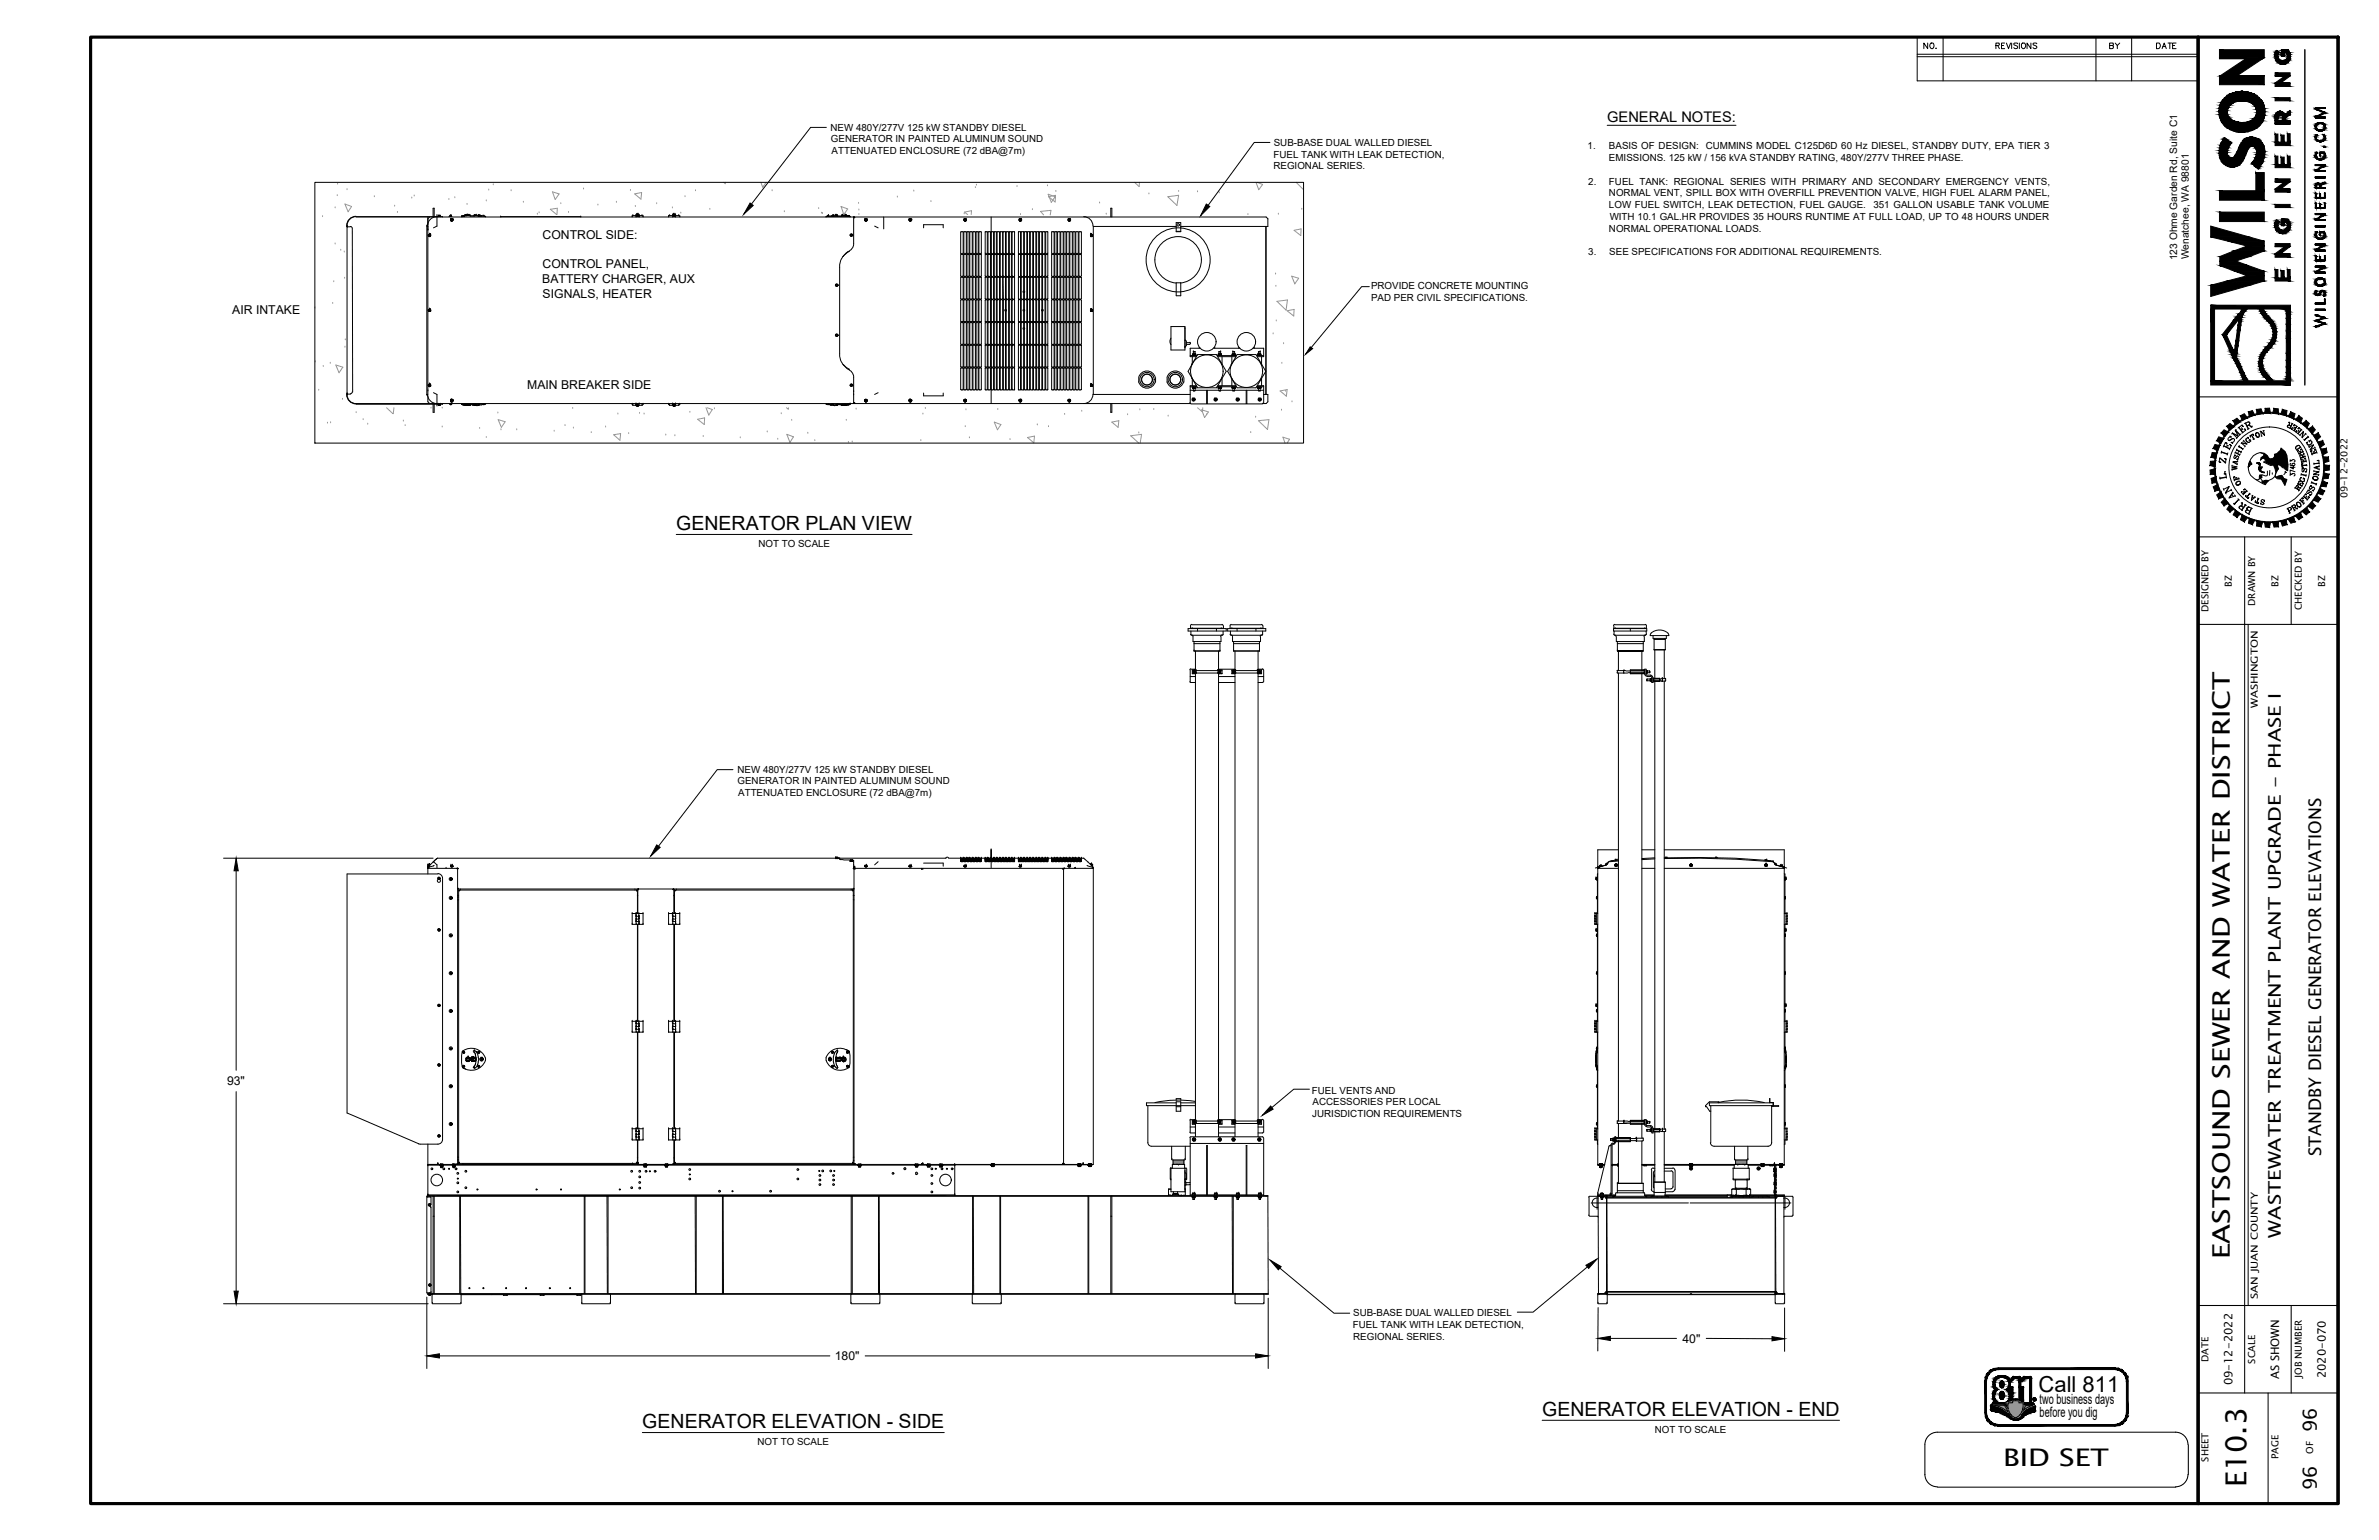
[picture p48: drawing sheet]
<svg xmlns="http://www.w3.org/2000/svg" width="432mm" height="279mm" viewBox="0 0 432 279" stroke-linecap="round" stroke-linejoin="round" font-family="sans-serif">
<defs><g id="words">
<text font-size="5.3" x="407.7" y="269.8" transform="rotate(-90 407.7 269.8)">E10.3</text>
<g font-size="4.4">
<text x="404.7" y="228.5" transform="rotate(-90 404.7 228.5)">EASTSOUND SEWER AND WATER DISTRICT</text>
<text x="363.6" y="265.9">BID SET</text>
</g>
<text font-size="4" x="370" y="252.5">Call 811</text>
<g font-size="3.5">
<text x="122.7" y="96.2">GENERATOR PLAN VIEW</text>
<text x="279.9" y="256.9">GENERATOR ELEVATION - END</text>
<text x="116.6" y="259.1">GENERATOR ELEVATION - SIDE</text>
<text x="420.5" y="259.8" transform="rotate(-90 420.5 259.8)">96</text>
<text x="420.5" y="270.3" transform="rotate(-90 420.5 270.3)">96</text>
</g>
<g font-size="3.2">
<text x="421.3" y="209.7" transform="rotate(-90 421.3 209.7)">STANDBY DIESEL GENERATOR ELEVATIONS</text>
<text x="414" y="224.5" transform="rotate(-90 414 224.5)">WASTEWATER TREATMENT PLANT UPGRADE - PHASE I</text>
</g>
<text font-size="2.7" x="291.7" y="22.2">GENERAL NOTES:</text>
<g font-size="2.6">
<text x="370.2" y="254.7">two business days</text>
<text x="370.2" y="257.1">before you dig</text>
</g>
<g font-size="2.2">
<text x="98.5" y="43.3">CONTROL SIDE:</text>
<text x="98.4" y="51.3">BATTERY CHARGER, AUX</text>
<text x="98.5" y="48.6">CONTROL PANEL,</text>
<text x="98.5" y="54">SIGNALS, HEATER</text>
<text x="42.2" y="57">AIR INTAKE</text>
<text x="95.7" y="70.6">MAIN BREAKER SIDE</text>
<text x="41.2" y="196.9">93&quot;</text>
<text x="305.4" y="243.6">40&quot;</text>
<text x="151.5" y="246.8">180&quot;</text>
</g>
<g font-size="2.1">
<text x="405.2" y="251.3" transform="rotate(-90 405.2 251.3)">09-12-2022</text>
<text x="413.7" y="250.3" transform="rotate(-90 413.7 250.3)">AS SHOWN</text>
<text x="422.1" y="250.1" transform="rotate(-90 422.1 250.1)">2020-070</text>
</g>
<g font-size="1.9">
<text x="395.2" y="47.2" transform="rotate(-90 395.2 47.2)">123 Ohme Garden Rd, Suite C1</text>
<text x="397.3" y="47.1" transform="rotate(-90 397.3 47.1)">Wenatchee, WA 98801</text>
</g>
<g font-size="1.8">
<text x="150.7" y="23.7">NEW 480Y/277V 125 kW STANDBY DIESEL</text>
<text x="150.8" y="25.8">GENERATOR IN PAINTED ALUMINUM SOUND</text>
<text x="150.9" y="27.9">ATTENUATED ENCLOSURE (72 dBA@7m)</text>
<text x="231.1" y="28.6">FUEL TANK WITH LEAK DETECTION,</text>
<text x="231.2" y="26.4">SUB-BASE DUAL WALLED DIESEL</text>
<text x="288.2" y="27.1">1.</text>
<text x="292" y="27.1">BASIS OF DESIGN:</text>
<text x="292" y="29.3">EMISSIONS. 125 kW / 156 kVA STANDBY RATING, 480Y/277V THREE PHASE.</text>
<text x="309.6" y="27.1">CUMMINS MODEL C125D6D 60 Hz DIESEL, STANDBY DUTY, EPA TIER 3</text>
<text x="231.1" y="30.7">REGIONAL SERIES.</text>
<text x="288.3" y="33.5">2.</text>
<text x="292" y="33.5">FUEL TANK: REGIONAL SERIES WITH PRIMARY AND SECONDARY EMERGENCY VENTS,</text>
<text x="292" y="35.6">NORMAL VENT, SPILL BOX WITH OVERFILL PREVENTION VALVE, HIGH FUEL ALARM PANEL,</text>
<text x="292" y="37.8">LOW FUEL SWITCH, LEAK DETECTION, FUEL GAUGE.</text>
<text x="292.2" y="39.9">WITH 10.1 GAL.HR PROVIDES 35 HOURS RUNTIME AT FULL LOAD, UP TO 48 HOURS UNDER</text>
<text x="340" y="37.8">351 GALLON USABLE TANK VOLUME</text>
<text x="288.3" y="46.3">3.</text>
<text x="292" y="42">NORMAL OPERATIONAL LOADS.</text>
<text x="292.1" y="46.3">SEE SPECIFICATIONS FOR ADDITIONAL REQUIREMENTS.</text>
<text x="248.9" y="52.5">PROVIDE CONCRETE MOUNTING</text>
<text x="248.9" y="54.6">PAD PER CIVIL SPECIFICATIONS.</text>
<text x="426.1" y="90.4" transform="rotate(-90 426.1 90.4)">09-12-2022</text>
<text x="137.7" y="99.2">NOT TO SCALE</text>
<text x="405.1" y="106.4" transform="rotate(-90 405.1 106.4)">BZ</text>
<text x="413.6" y="106.4" transform="rotate(-90 413.6 106.4)">BZ</text>
<text x="422" y="106.4" transform="rotate(-90 422 106.4)">BZ</text>
<text x="400.9" y="111" transform="rotate(-90 400.9 111)">DESIGNED BY</text>
<text x="409.3" y="109.9" transform="rotate(-90 409.3 109.9)">DRAWN BY</text>
<text x="417.8" y="110.7" transform="rotate(-90 417.8 110.7)">CHECKED BY</text>
<text x="409.8" y="128.5" transform="rotate(-90 409.8 128.5)">WASHINGTON</text>
<text x="133.9" y="140.2">NEW 480Y/277V 125 kW STANDBY DIESEL</text>
<text x="133.9" y="142.3">GENERATOR IN PAINTED ALUMINUM SOUND</text>
<text x="134" y="144.5">ATTENUATED ENCLOSURE (72 dBA@7m)</text>
<text x="238.1" y="198.4">FUEL VENTS AND</text>
<text x="238.2" y="202.7">JURISDICTION REQUIREMENTS</text>
<text x="238.3" y="200.5">ACCESSORIES PER LOCAL</text>
<text x="245.6" y="238.8">SUB-BASE DUAL WALLED DIESEL</text>
<text x="409.8" y="235.6" transform="rotate(-90 409.8 235.6)">SAN JUAN COUNTY</text>
<text x="245.6" y="241">FUEL TANK WITH LEAK DETECTION,</text>
<text x="245.6" y="243.1">REGIONAL SERIES.</text>
<text x="400.9" y="247.1" transform="rotate(-90 400.9 247.1)">DATE</text>
<text x="409.3" y="247.4" transform="rotate(-90 409.3 247.4)">SCALE</text>
<text x="417.8" y="250" transform="rotate(-90 417.8 250)">JOB NUMBER</text>
<text x="137.5" y="262.1">NOT TO SCALE</text>
<text x="300.4" y="259.9">NOT TO SCALE</text>
<text x="419.9" y="263.7" transform="rotate(-90 419.9 263.7)">OF</text>
<text x="400.9" y="265.2" transform="rotate(-90 400.9 265.2)">SHEET</text>
<text x="413.6" y="264.7" transform="rotate(-90 413.6 264.7)">PAGE</text>
</g>
<text font-size=".4" x="369.1" y="254">R</text>
</g></defs>
<path d="M16.4 6.7h408v266.1h-408zM399 6.7v266.1M424.4 6.7v266.1" fill="none" stroke="#000" stroke-width=".57"/>
<g fill="none" stroke="#000" stroke-width=".18">
<path d="M348 10.3h51M348 9.8h51M348 6.7v8h51M349.9 7.8v1l-.7-1v1M350.5 7.8a.51 .51 0 0 1 .5 .5 .51 .51 0 0 1-.4 .5 .63 .63 0 0 1-.1-1zM351.4 8.7v.1M352.7 6.7v8M362.3 8.3l.5-.1v-.4h-.5v1M362.6 8.3l.3 .5M363.3 8.3h.4M363.9 7.8h-.6v1h.6M364.2 7.8l.4 1 .3-1"/>
<path d="M365.1 7.8v1M366.2 7.9l-.1-.1h-.5l-.1 .1 .1 .3 .5 .2v.4a.45 .45 0 0 1-.6-.2M366.5 7.8v1M366.9 8a.47 .47 0 0 1 .8 .2 .47 .47 0 0 1-.6 .6l-.2-.2zM368.6 7.8v1l-.7-1v1M369.7 7.9l-.1-.1h-.5l-.1 .1 .1 .2 .5 .3 .1 .2-.3 .2-.4-.2M380.4 6.7v8M382.9 8.3l.6-.1v-.4h-.6v1h.6l.1-.4-.3-.1M383.9 7.8l.4 .5 .4-.5M384.3 8.3v.5M386.9 6.7v8M391.4 7.8h.3a.52 .52 0 0 1 .4 .5 .52 .52 0 0 1-.4 .5h-.3z"/>
<path d="M392.4 8.8l.4-1 .4 1M392.6 8.4h.5M393.5 7.8h.6M393.8 7.8v1M394.3 8.3h.4M395 7.8h-.7v1h.7M57.1 33.1h179.5v47.3h-179.5zM64.6 39.2a1.68 1.68 0 0 0-1.7 1.7M64.6 39.3a1.62 1.62 0 0 0-1.6 1.6M64.6 39.4h132.1M64.6 39.3l15.7 .1M77.7 39.4v32.2h-.2"/>
<path d="M78 39.4l-.3 .3M78.6 39.3v-1.5h.2v1.5M79.3 39.3a1.69 1.69 0 0 0-1.7 1.8M79.3 38.9v2.1l-.6 .3M79.5 39.2v.1M79.5 39.2l.4 .1M79.6 39.1h.1M79.6 39.2v-.1h.3v.1M79.6 39.1l-.1 .1M79.6 39.1h.2M79.8 39.1h.1M79.8 39.1l-.1 .1"/>
<path d="M81.7 39.2l-.2 .1M81.7 39.2h-.1M81.7 39.2h.1M81.8 39.2h.1M81.8 39.9h.1M81.8 39.9v.1M81.8 39.9l.1-.1a.17 .17 0 0 1 .2-.1 .17 .17 0 0 1 .1 .2M81.8 39.9l.1 .1zM81.8 39.9l.1-.2h.2l.1 .2M81.8 39.2l.2 .1M81.9 39.2h.1M81.9 39.2h-.2h.2"/>
<path d="M82.2 39.9h.1M82.2 39.9l-.1 .1M82.2 39.9v.1M83.8 39.3h.1M83.8 39.3v.1M83.9 39.3h.4M84.2 39.2h-.2M84.3 39.1l-.4 .1-.1 .1M84.3 39.1h.1M84.4 39.1l-.5 .1-.1 .1M84.4 39.2h-.4M84.4 39.1h.1"/>
<path d="M84.5 39.1h.1M84.6 39.1h.1M84.7 39.1h.6M84.7 39.1h.1M84.7 39.1h.3M84.8 39.1h.1M84.8 39.1h-.3M84.9 39.1h.1M85 39.1h.1M85 39.1h.2M85 39.1h.3M85.2 39.1h.1"/>
<path d="M85.3 39.1l.7 .1M85.3 39.1h.1M85.3 39.2h.7M86 39.2h.1M86.1 39.1h.1M86.1 39.1l-.1 .1M86.2 39.1h.1M86.4 39.1h.1M86.4 39.1h.7M86.4 39.1h-.2M86.7 39.2h.4M86.9 39.1h.1"/>
<path d="M86.9 39.1l-.9 .1M87 39.2h.1M87.1 39.1h.1M87.1 39.2h-.3M87.1 39.1l.3 .1zM87.6 39.2h-.2h.3M87.7 39.2h.1M87.8 39.2h.1M87.9 39.2h.1M87.9 39.2h.2v.2M90.9 39.4h.1M90.9 39.3h14.5"/>
<path d="M105.4 39.4h.1M114.7 39.2h.1M114.7 39.2v.2M114.9 39.1h.1M114.9 39.1h.5M114.9 39.1l-.2 .1M115.4 39.3h.1M115.4 39.1h.1M115.4 39.3v.1M115.4 39.3h.6M115.5 39h.1M115.6 39v.1l.1 .1"/>
<path d="M115.6 39h.1M115.6 38.9h.1M115.6 38.9l-.2 .2M115.6 38.9h.2M115.7 39.2h.1M115.8 38.9h.1M115.8 38.9l.2 .1M115.9 39l-.2 .2M116 39.1h.1M116 39h.1M116 39v.1M116 39.1h.5"/>
<path d="M116 39.3h.1M116 39.1v.3M116.5 39.1h.1M116.6 39.1l.1 .1M116.7 39.2h.1M116.7 39.2v.2M121.3 39.2h.1M121.3 39.2v.2M121.5 39.1h.1M121.5 39.1h.6M121.5 39.1l-.2 .1M122 39.3v.1"/>
<path d="M122.1 39.3h.1M122.1 39.1h.1M122.1 39h.1M122.1 39v.1M122.1 39.3h.5M122.2 38.9h.1M122.2 38.9l-.1 .1M122.2 38.9h.3M122.4 39.2h.1M122.5 39.1l-.1 .1M122.5 39.1h.1M122.5 38.9h.1"/>
<path d="M122.5 38.9l.1 .1M122.6 39l-.3 .2M122.6 39v.4M122.6 39.3h.1M122.6 39.1h.1M122.6 39h.1M122.6 39.1h.6M123.2 39.1h.1M123.2 39.1l.2 .1M123.4 39.2h.1M123.4 39.2v.2M150 39.3h4.2"/>
<path d="M150 23.1h-2.9l-10.7 13.9M150.2 39.2l-.3 .2M150.2 39.2h.1M150.4 39.2h-.2M150.4 39.2h.1M151.1 39.1l-.7 .1M151.1 39.1h.1M151.2 39.2h.1M151.2 39.2h-.2M151.3 39.1h.1M151.3 39.1h1.7M151.3 39.2h-.4"/>
<path d="M151.6 39.1h.1M151.6 39.1h-.3M151.8 39.1h.1M151.8 39.1h.2M152 39.1v.1M152 39.1h.1M152 39.2h.1M152.7 39.1h.1M152.8 39.1h.1M152.8 39.1l-.1 .1M152.9 39.1h-.1M152.9 39.1h.1"/>
<path d="M152.9 39.1h.5M153 39.1h-.2M153 39.1h.2M153 39.1h.1M153 39.1h.4M153.2 39.1h.1M153.3 39.1h.1M153.4 39.1h.1M153.5 39.1h.1M153.6 39.1l.7 .2-.3-.2h-.3M153.6 39.1h.1M153.7 39.2h.4"/>
<path d="M153.9 39.2h.1M153.9 39.2h-.1M154.3 39.3h.1M154.3 39.3v.1M154.9 39.4v4.7a1.86 1.86 0 0 1-1.2 1.7 3.2 3.2 0 0 0-1.3 2.7v15.6a3.3 3.3 0 0 0 2 3.2l.5 .9v5M154.9 39.3l.1 .1M155 39.4h-.1M155 39.4v.1M155.1 39.3l-.2 .2M155.1 39.4l-.1 .1M156.9 39.9l.2 .2h.3v-.2M156.9 39.9l.3 .2"/>
<path d="M156.9 39.9h.1M156.9 39.9l.1-.2h.3l.1 .2M157 39.9v-.2h.3l.1 .2M157 39.9h.1M157 39.9l.1 .1M157 39.9v.1M157.4 39.9l-.2 .1M157.4 39.9h.1M157.4 39.9l-.2 .2M160.4 39.4v2.1M165 39.9l.2 .2h.2l.1-.2M165 39.9l.2 .2"/>
<path d="M165 39.9h.1M165 39.9l.1-.2h.3l.1 .2M165 39.9l.1-.2h.3v.2M165 39.9l.1 .1M165 39.9l.2 .1M165.4 39.9l-.1 .1zM165.4 39.9h.1M165.5 39.9l-.3 .2M165.5 39.9h.1M174.9 39.9l.2-.2h.2l.1 .2M174.9 39.9l.1 .1zM174.9 39.9h.1"/>
<path d="M175 39.9a.19 .19 0 0 1 .2-.2 .19 .19 0 0 1 .2 .2M175 39.9h.1M175 39.9l.1 .1M175.4 39.9v.2h-.2zM175.4 39.9l-.1 .1M175.4 39.9h.1M179.9 39.4v33.8M185 39.9v-.2h.4v.2M185 39.9l.2 .2zM185 39.9h.1M185 39.9a.16 .16 0 0 1 .2-.2 .16 .16 0 0 1 .2 .2M185 39.9l.1 .1"/>
<path d="M185.4 39.9l-.1 .1zM185.4 39.9h.1M185.4 39.9l-.2 .2zM193.9 39.9v-.2h.3l.1 .2M193.9 39.9l.1 .2h.2l.1-.2-.2 .2M193.9 39.9l.2 .2M193.9 39.9h.1M193.9 39.9a.16 .16 0 0 1 .2-.2 .16 .16 0 0 1 .1 .2M193.9 39.9l.1 .1M194.2 40h.1M194.2 39.9h.1M194.3 39.9h.1"/>
<path d="M196.7 39.3a1.68 1.68 0 0 1 1.7 1.7M196.8 39.4h33l.3 .3v1.4h-15.8M201.6 39.4v-1.6h.2v1.6M230.5 25.8h-2.9l-8.3 11.5M291.7 22.7h23.4M63 41v30.6M63 41.1h.1M63 41.1h.6M63.1 41.1h-.1M63.1 41v.1M63.6 41.1h.2l.1 .3M63.9 41.5l.1 29.6"/>
<path d="M77.5 41v30.6M77.5 41.1h.2M77.6 40.8l-.1 .1M77.7 41.7h.1M77.7 42.6l.2-.1a.16 .16 0 0 1 0 .3 .16 .16 0 0 1-.2 0zM77.9 42.5l-.2 .1 .2 .3M77.9 56.1l-.2 .1 .2 .3M77.9 56.1l.1 .1M77.9 42.5l.1 .1M77.9 56.5h.1M77.9 42.9h.1M77.9 56.1h.1"/>
<path d="M77.9 42.5h.1M78 56.2v.2M78 42.6v.2M78 42.5h-.1M78 56.1h-.1M78 56.1h.1M78 42.8l-.1 .1M78 42.5h.1M78 56.4l-.1 .1M78 56.5h.1M78 56.1l.1 .1zM78 56.5h.1z"/>
<path d="M78 42.5h.1zM78 42.9h.1zM78 42.9h.1M78 56.1v.1M78 42.6h.1M78 42.5v.1M78 56.4h.1M78 42.8h.1M78 56.4v.1M78.1 56.3h.1M78.1 42.7h.1M78.1 56.4h.1"/>
<path d="M78.1 42.6h.1M78.1 56.3v.1M78.1 56.5h.1M78.1 56.2h.1M78.1 42.5h.1M78.1 42.6v.3M78.2 56.4h.1M78.2 42.6l-.1 .3M78.2 42.6h.1M81.8 40l.2 .1M81.8 40h.1M81.9 40h.1"/>
<path d="M81.9 40h.2M82 40.1h.1M82.1 40h.1M82.2 40h.1M82.2 40l-.2 .1M151.6 51.7v.1M151.8 51.6l.3 .2-.1 .1h-.2zM152.1 51.7v.1M154.2 45.6l-1.2 .9M154.3 42.6v.1M154.4 42.5l.3 .2-.1 .2h-.2zM154.7 42.6v.1"/>
<path d="M157 40h.1M157.1 40h.1M157.2 40.1h.1M157.2 40h.1M158.7 41l.7 .3M165.1 40h.1M165.1 40h.2M165.2 40h.1M165.2 40.1h.1M165.3 40h.1M167.6 41.3v-.5h3.6v.5M174.4 54.4h.4v4l-.4-.1z"/>
<path d="M174.4 50.4l.4-.1v4l-.4-.1zM174.4 46.2h.4v4l-.4-.1zM174.4 58.5h.4v4l-.4-.1zM174.4 42h.4v4h-.4zM174.9 54.4h.5l-.1 4h-.4zM174.9 50.3l.5 .1v3.8l-.1 .1-.4-.1zM174.9 46.2h.5l-.1 4-.4-.1zM174.9 42l.5 .1-.1 3.9h-.4zM175 58.5h.4l-.1 4h-.4zM175 40l.2 .1zM175.1 40h.2M175.1 40h.1"/>
<path d="M175.2 40.1h.1M175.3 40h.1M175.5 54.4h.4v4h-.4zM175.5 50.3h.4l-.1 4-.3-.1zM175.5 46.2h.4l-.1 4-.3-.1zM175.5 42h.4v4h-.4zM175.6 58.5h.3v4h-.4zM176 54.4h.5v4l-.5-.1zM176 50.4l.5-.1-.1 4-.4-.1zM176 46.2h.5l-.1 4-.4-.1zM176.1 58.5h.4v4l-.5-.1zM176.1 42l.4 .1-.1 3.9h-.4z"/>
<path d="M176.6 54.4h.3l.1 .1v3.9h-.4zM176.6 50.3l.4 .1v3.8l-.1 .1-.3-.1zM176.6 46.2h.4v4l-.4-.1zM176.6 42l.4 .1v3.9h-.4zM176.7 58.5h.3v.1v3.9h-.4zM177.2 54.4h.3v4h-.3zM177.2 50.3h.3v4l-.3-.1zM177.2 46.2h.3v4l-.3-.1zM177.2 42h.3v4h-.3zM177.2 58.5h.3v4h-.3zM177.7 54.4h.4v4l-.4-.1zM177.7 50.4l.4-.1v4l-.4-.1z"/>
<path d="M177.7 46.2h.4v4l-.4-.1zM177.7 58.5h.4v4l-.4-.1zM177.7 42l.4 .1v3.9h-.4zM178.8 54.4h.4v4h-.4zM178.8 50.3h.4l-.1 4-.3-.1zM178.8 46.2h.4l-.1 4-.3-.1zM178.8 42h.4v4h-.4zM178.9 58.5h.3v4h-.4zM179.3 54.4h.5v4h-.5zM179.3 50.3h.5l-.1 4-.4-.1zM179.3 46.2h.5l-.1 4-.4-.1zM179.4 58.5h.4v4h-.5z"/>
<path d="M179.4 42l.4 .1-.1 3.9h-.4zM179.9 58.6l.1-.1h.3v.1v3.8h-.4M179.9 54.5l.1-.1 .3 .1v3.8h-.4M179.9 50.4h.4v3.8l-.1 .1h-.2l-.1-.1M179.9 46.2h.4v3.8v.2h-.3l-.1-.2M179.9 42.1h.4v3.9h-.3l-.1-.1M180.5 54.4h.3v4h-.3zM180.5 50.3h.3v4l-.3-.1zM180.5 46.2h.3v4l-.3-.1zM180.5 42h.3v4h-.3zM180.5 58.5h.3v4h-.3zM181 54.4h.4v4h-.4z"/>
<path d="M181 50.3h.4v4l-.4-.1zM181 46.2h.4v4l-.4-.1zM181 58.5h.4v4h-.4zM181 42l.4 .1v3.9h-.4zM181.5 58.5h.4l.1 .1-.1 3.9h-.4zM181.5 54.4h.4l.1 .1-.1 3.9h-.4zM181.5 50.3l.5 .1v3.8l-.1 .1-.4-.1zM181.5 46.2h.5l-.1 4-.4-.1zM181.5 42l.5 .1-.1 3.9h-.4zM182.1 50.4l.4-.1-.1 4-.3-.1zM182.1 46.2h.4l-.1 4h-.3v-.2zM182.1 42.1l.4-.1-.1 4h-.3v-.1z"/>
<path d="M182.1 58.5h.4v4h-.4zM182.1 54.4h.4v4h-.4zM182.5 56.1l-.1 .2 .1 .1M182.6 56.2v.2M182.6 54.4h.5v4h-.5zM182.6 50.3h.5l-.1 4-.4-.1zM182.6 46.2h.5l-.1 4-.4-.1zM182.7 58.5h.4v4h-.5zM182.7 42l.4 .1-.1 3.9h-.4zM183.2 58.5h.4v4h-.4zM183.2 54.4h.4v4h-.4zM183.2 50.3h.4l-.1 4-.3-.1z"/>
<path d="M183.2 46.2h.4v4l-.4-.1zM183.2 42h.4v4h-.4zM183.7 54.5l.1-.1h.3v4l-.4-.1zM183.7 50.4l.4-.1v4l-.4-.1zM183.7 46.2h.4v4h-.3l-.1-.2zM183.7 42.1l.4-.1v4h-.4zM183.8 58.5h.3v4l-.4-.1zM184.8 54.4h.4v4h-.4zM184.8 50.3h.4v4l-.4-.1zM184.8 46.2h.4v4l-.4-.1zM184.8 42h.4v4h-.4zM184.9 58.5h.3v4h-.4z"/>
<path d="M185.1 40h.2M185.1 40h.1M185.2 40.1h.1M185.3 40h.1M185.4 54.5l.1-.1h.3v4l-.4-.1zM185.4 50.4l.4-.1-.1 4-.3-.1zM185.4 46.2h.4l-.1 4h-.3v-.2zM185.4 42.1l.4-.1-.1 4h-.3zM185.4 58.5h.4v4l-.4-.1zM185.8 59.5v.2M185.8 56.2v.2M185.8 52.8v.3"/>
<path d="M185.9 59.4l.1 .2-.1 .1M185.9 56.1l.1 .2-.1 .1M185.9 52.8l.1 .1-.1 .2M185.9 54.4h.5l-.1 4h-.4zM185.9 50.3l.5 .1v3.8l-.2 .1-.3-.1zM185.9 46.2h.5l-.1 4-.4-.1zM186 58.5h.4v4h-.5zM186 42l.4 .1-.1 3.9h-.4zM186.5 54.4h.4v4h-.4zM186.5 50.3h.4l-.1 4-.3-.1zM186.5 46.2h.4l-.1 4-.3-.1zM186.5 42h.4v4h-.4z"/>
<path d="M186.6 58.5h.3v4h-.4zM187 54.5l.1-.1h.4v4l-.5-.1zM187 50.4l.5-.1-.1 4-.4-.1zM187 46.2h.5l-.1 4h-.3l-.1-.2zM187 42.1l.5-.1-.1 4h-.4zM187.1 58.5h.4v4l-.5-.1zM187.6 54.4h.4v4h-.4zM187.6 50.3l.4 .1v3.8l-.1 .1-.3-.1zM187.6 46.2h.4v4l-.4-.1zM187.6 58.5h.4v4h-.4zM187.6 42l.4 .1v3.9h-.4zM188.2 54.4h.3v4h-.3z"/>
<path d="M188.2 50.3h.3v4l-.3-.1zM188.2 46.2h.3v4l-.3-.1zM188.2 42h.3v4h-.3zM188.2 58.5h.3v4h-.3zM188.7 54.4h.4v4l-.4-.1zM188.7 50.4l.4-.1-.1 4-.3-.1zM188.7 46.2h.4l-.1 4-.3-.1zM188.7 58.5h.4v4l-.4-.1zM188.7 42h.4l-.1 4h-.3zM189.1 56.2v.2M189.2 56.1l.2 .2-.2 .2M189.2 54.4h.5l-.1 4h-.4z"/>
<path d="M189.2 50.3l.5 .1v3.8l-.2 .1-.3-.1zM189.2 46.2h.5l-.1 4-.4-.1zM189.2 42l.5 .1-.1 3.9h-.4zM189.3 58.5h.4l-.1 4h-.4zM189.8 54.4h.4v4h-.4zM189.8 50.3h.4l-.1 4-.3-.1zM189.8 46.2h.4l-.1 4-.3-.1zM189.8 42h.4v4h-.4zM189.9 58.5h.3v4h-.4zM190.9 54.4h.4v4h-.4zM190.9 50.3l.4 .1v3.8l-.1 .1-.3-.1zM190.9 46.2h.4v4l-.4-.1z"/>
<path d="M190.9 42l.4 .1v3.9h-.4zM190.9 58.5h.4v4h-.4zM191.5 54.4h.3v4h-.3zM191.5 50.3h.3v4l-.3-.1zM191.5 46.2h.3v4l-.3-.1zM191.5 42h.3v4h-.3zM191.5 58.5h.3v4h-.3zM192 54.4h.4v4l-.4-.1zM192 50.4l.4-.1-.1 4-.3-.1zM192 46.2h.4l-.1 4-.3-.1zM192 58.5h.4v4l-.4-.1zM192 42h.4l-.1 4h-.3z"/>
<path d="M192.5 58.5h.5l-.1 4h-.4zM192.5 54.4h.5l-.1 4h-.4zM192.5 50.3l.5 .1v3.8l-.2 .1-.3-.1zM192.5 46.2h.5l-.1 4-.4-.1zM192.5 42l.5 .1-.1 3.9h-.4zM193.1 54.4h.4v4h-.4zM193.1 50.3h.4l-.1 4-.3-.1zM193.1 46.2h.4l-.1 4-.3-.1zM193.1 42h.4v4h-.4zM193.2 58.5h.3v4h-.4zM193.6 54.4h.5v4l-.5-.1zM193.6 50.4l.5-.1-.1 4-.4-.1z"/>
<path d="M193.6 46.2h.5l-.1 4-.4-.1zM193.7 58.5h.4v4l-.5-.1zM193.7 42l.4 .1-.1 3.9h-.4zM194 40h.2M194 40h.1M194.1 40.1h.1M194.2 58.5h.4v.1v3.9h-.4zM194.2 54.4h.3l.1 .1v3.9h-.4zM194.2 50.3l.4 .1v3.8l-.1 .1-.3-.1zM194.2 46.2h.4v4l-.4-.1zM194.2 42l.4 .1v3.9h-.4zM194.8 54.4h.3v4h-.3z"/>
<path d="M194.8 50.3h.3v4l-.3-.1zM194.8 46.2h.3v4l-.3-.1zM194.8 42h.3v4h-.3zM194.8 58.5h.3v4h-.3zM195.3 54.4h.4v4l-.4-.1zM195.3 50.4l.4-.1-.1 4-.3-.1zM195.3 46.2h.4l-.1 4-.3-.1zM195.3 58.5h.4v4l-.4-.1zM195.3 42l.4 .1-.1 3.9h-.3zM195.8 58.5h.4l.1 .1-.1 3.9h-.4zM195.8 54.4h.4l.1 .1-.1 3.9h-.4zM195.8 50.3l.5 .1v3.8l-.1 .1-.4-.1z"/>
<path d="M195.8 46.2h.5l-.1 4-.4-.1zM195.8 42l.5 .1-.1 3.9h-.4zM197.9 56.4l.2 .1M197.9 56.4h.1M197.9 42.7h.1M197.9 42.6h.1M197.9 56.2v.1zM197.9 56.2h.1M197.9 42.8l.1 .1zM197.9 42.8h.1M197.9 56.2h.2M197.9 56.4l.1 .1"/>
<path d="M198 42.6h.1M198 42.5h.1zM198 42.5h.1M198 56.2h.1M198 56.4l.1 .1M198 42.5l-.1 .1M198 42.9h.1zM198 42.8h.1M198 56.5h.1M198 42.8l.2 .1M198 42.6v.2M198 56.2v.2"/>
<path d="M198 56.4h.1M198.1 42.6v.2M198.1 42.8l.1 .1M198.1 56.1h.1M198.1 42.5h.1M198.1 42.6l.2-.1-.1 .4zM198.1 42.5l-.1 .1M198.1 56.1l-.2 .1M198.1 56.1l-.1 .1M198.1 56.5h.1M198.1 56.4l.1 .1M198.1 56.2v.2"/>
<path d="M198.1 42.9h.1M198.2 56.5h-.1M198.2 42.5l-.1 .1M198.2 42.9h-.1M198.2 56.1l-.1 .1M198.2 56.1l.1 .1v.3h-.1M198.2 42.5h.1v.3l-.1 .1M198.4 41v30.6h17.6M198.4 41.1h15.1M212.5 59.2h2.6v4.3h-2.6zM213.4 51.4a4.2 4.2 0 0 1-3.1-6.5 4.2 4.2 0 0 1 7.1 0 4.2 4.2 0 0 1-3.1 6.5M213.4 41.4a5.8 5.8 0 0 0-5.4 5.7 5.8 5.8 0 0 0 5.4 5.8"/>
<path d="M213.5 40.4h.8v1.6h-.8zM213.5 51.3h.8v2.4h-.8zM213.5 53h.8M213.5 42h.8M213.5 41.3h.8M214.3 41.4a5.8 5.8 0 0 1 5.3 5.7 5.8 5.8 0 0 1-5.3 5.8M215.1 59.6h.1M229.7 41.1v30.5M229.8 41.1v30.5M248.5 52h-1.4l-9.1 11.1M62.9 71.6a1.68 1.68 0 0 0 1.7 1.7M63 71.6a1.62 1.62 0 0 0 1.6 1.6"/>
<path d="M63 71.5h.1M63 71.6h.1M63 71.5h.6M63.1 71.5v.1M63.1 71.5h.1M63.9 71.1l-.1 .3h-.2M64.6 73.2h90.5M77.5 71.6l.1 .2M77.5 71.6l.1 .1M77.6 71.6h.1M77.6 71.5a1.68 1.68 0 0 0 1.7 1.7M77.7 70.9h.1"/>
<path d="M77.7 71.8v1.1l.3 .3M77.9 69.7l.1 .1M77.9 69.7l-.2 .1 .2 .3M77.9 70.1l.1 .1M77.9 69.7h.1M78 69.8v.2M78 69.7h.1M78 69.7v.1M78 69.7h-.1M78 70l-.1 .1M78 70.2h.1M78 69.7l.1 .1z"/>
<path d="M78 70.1l.1-.1zM78 70h.1M78 69.8h.1M78.1 70h.1M78.1 69.8l.1 .2M78.1 69.8h.1M78.1 69.8v.2M78.2 70h.1M78.6 73.3v1.5h.2v-1.5M78.7 71.2l.6 .4v2.1M79.5 73.3h.1M79.5 73.3l.1 .1"/>
<path d="M79.6 73.5h.1M79.6 73.4h.2M79.6 73.4v.1M79.6 73.5h.3M79.6 73.4v.1h.2v-.1M79.8 73.4h.1M79.9 73.5h.1M79.9 73.4v.1M79.9 73.3h.1M79.9 73.3v.1M80.3 73.2v.1h-15.7M81.5 73.2l.2 .1"/>
<path d="M81.7 73.4h.1M81.7 73.3h.1M81.8 72.7l.1 .3 .3-.1v-.2M81.8 72.7h.1M81.8 73.3v.1M81.8 72.8l.1 .1h.2l.1-.1M81.8 72.6v.1l.1-.1M81.8 72.6v.2M81.8 73.4h.1M81.9 73.3h.1M81.9 73.4h-.1M81.9 73.4h.1"/>
<path d="M81.9 72.6h.1M81.9 72.6l-.1 .2M81.9 72.6h.2M81.9 72.5l-.1 .1M81.9 73.4h-.2h.2M81.9 72.5h.1M82 72.5l.2 .1zM82.1 73.2l-.2 .1M82.1 72.6h.1M82.1 72.6l.1 .2M82.2 72.6v.1M82.2 72.7h.1"/>
<path d="M83.8 73.2v.1M83.9 73.3h4.2M84 73.4l-.2-.1 .6 .2M84 73.4l.3 .1M84 73.4h.4M84 73.4h.3M84.3 73.4h.1M84.3 73.5h.1M84.4 73.5h.2zM84.5 73.5h.1M84.6 73.5h.1M84.7 73.5h.1"/>
<path d="M84.8 73.5h.1M84.8 73.5h.2M84.8 73.5h.3M84.9 73.5h.1M85 73.5h.1M85.1 73.5h.1M85.2 73.5h.1M85.3 73.5h1.6M85.3 73.5h-.7M85.3 73.5h-.3M85.3 73.5h.1M85.3 73.5h-.2"/>
<path d="M85.8 73.4v.1l.1-.1M86 73.5h.1M86.1 73.5h.1M86.2 73.5h.1M86.2 73.5h.2h-.1M86.3 73.5h.1M86.4 73.5h.1M86.8 73.4h.3M86.9 73.5h.1M86.9 73.5l-.2 .1-.3-.1M87.1 73.4h-.1M87.1 73.3l-.4 .1"/>
<path d="M87.7 73.4h.1M87.8 73.4l-.9 .1M87.8 73.4h.1M87.9 73.4h.1M88.1 73.3l-.2 .1M88.1 73.2v.1M114.7 73.3h.1M114.7 73.2v.1M114.7 73.3l.2 .2M114.9 73.5h.1M114.9 73.5h.5M115.4 73.5h.1"/>
<path d="M115.4 73.3h.1M115.4 73.2v.4l.2 .1M115.4 73.3h.6M115.5 73.6h.1M115.6 73.5h.1M115.6 73.7h.1M115.6 73.7h.2M115.7 73.3l-.3 .2M115.7 73.4h.1M115.7 73.4l-.1 .1M115.8 73.7h.1M116 73.6h.1"/>
<path d="M116 73.5h.1M116 73.5v.1M116 73.5h.5M116 73.6l-.2 .1M116 73.3h.1M116 73.2v.1M116.5 73.5h.1M116.7 73.3h.1M116.7 73.2v.1M116.7 73.3l-.1 .2M121.3 73.3h.1M121.3 73.2v.1"/>
<path d="M121.3 73.3l.2 .2M121.5 73.5h.1M121.5 73.5h.6M122 73.5h.1M122 73.2v.3M122.1 73.5h.1M122.1 73.6h.1M122.1 73.3h.1M122.1 73.5v.1M122.1 73.6l.1 .1M122.1 73.3h.5M122.2 73.7h.1"/>
<path d="M122.2 73.7h.3M122.3 73.3l-.2 .2M122.4 73.4l.1 .1-.1 .1M122.4 73.6h.1M122.5 73.7h.1M122.6 73.6h.1M122.6 73.5h.1M122.6 73.3h.1M122.6 73.2v.1M122.6 73.5v.1M122.6 73.5h.6M122.6 73.6l-.1 .1"/>
<path d="M123.2 73.5h.1M123.4 73.3h.1M123.4 73.2v.1M123.4 73.3l-.2 .2M149.9 73.2v.1l.3 .1M150.2 73.4h.2M150.2 73.4h.1M150.4 73.4h.1M150.4 73.4h.2zM150.6 73.4l.1 .1zM150.7 73.5h.3zM150.9 73.3l.4 .1"/>
<path d="M151 73.4h.2M151 73.5h.1M151.1 73.5h.1M151.2 73.5h.1M151.2 73.4h.1M151.3 73.5l.1 .1 .2-.1M151.3 73.5h.1M151.6 73.5h.1M151.6 73.5h.2M151.6 60.8v.1M151.8 60.7l.3 .1-.1 .2h-.2zM151.8 73.5h.1"/>
<path d="M151.8 73.5h.2M152 73.5h.1M152 73.4l-.7 .1M152 73.4v.1M152 73.4h.1M152.1 60.8v.1M152.7 73.5l-.7-.1 1.1 .1M152.7 73.5h.1M152.8 73.5h.1M152.8 73.5h.2zM152.9 73.5h.2M152.9 73.5h.1"/>
<path d="M153 73.5h.1M153 73.5h.4M153 66.1l1.2 .9M153.1 73.5h.1M153.2 73.5h.1M153.2 73.5h.2M153.3 73.5h.1M153.3 73.5h.2M153.4 73.5h.1M153.5 73.5h.1M153.6 73.5h.1M153.7 73.4h.4"/>
<path d="M153.7 73.3h.5M153.8 73.4h.1M154 73.4h-.1M154.1 73.4l-.4 .1M154.3 73.3h.1M154.3 73.3l-.7 .2M154.3 73.3l-.2 .1M154.3 69.8v.2M154.3 73.2v.1M154.4 69.7h.2l.1 .2-.1 .1h-.2zM154.7 69.8v.2M154.9 73.1h.1"/>
<path d="M154.9 73.2h.1M154.9 71.6h.1M154.9 71.1h.1M155 73.1l.1 .1M155 73.1v.1M155 73.1l-.1 .1M155.1 73.1h.1M155.1 73.2h61M156.9 72.7l.2 .3 .3-.3M156.9 72.7h.1M157 72.8v.1h.3l.1-.1M157 72.5v.1l.2-.1 .2 .1-.1-.1z"/>
<path d="M157 72.6h.1M157 72.6v.2M157.1 72.6h.1M157.1 72.6l-.1 .2M157.2 72.6h.1M157.2 72.6h-.2M157.3 72.6l.1 .2M157.3 72.6h.1M157.4 72.7h.1M159.4 71.2l-.7 .4M165 72.7l.2 .3 .2-.1 .1-.2M165 72.7h.1"/>
<path d="M165 72.8l.1 .1h.3v-.1M165.1 72.6h.1M165.1 72.6l-.1 .2M165.2 72.5h.1M165.2 72.5h.2v.1v-.1h-.3l-.1 .2M165.2 72.6h.1M165.2 72.6l-.2 .2M165.2 72.5l-.2 .2M165.3 72.6h.1M165.3 72.6h-.2M165.4 72.6v.2M165.4 72.6h.1"/>
<path d="M165.5 72.7h.1M167.6 71.3v.5h3.6v-.5M174.4 66.8l.4-.1v4h-.4zM174.4 62.7h.4v3.9l-.4-.1zM174.9 66.7l.5 .1-.1 3.9h-.4zM174.9 62.7h.5l-.1 3.9h-.4zM174.9 72.7l.2 .3 .3-.3M174.9 72.7h.1M175 72.8l.1 .1h.2l.1-.1M175 72.5h.1l-.1 .1zM175 72.6h.1M175.1 72.6h.2"/>
<path d="M175.1 72.6h.1M175.1 72.6l-.1 .2M175.1 72.5h.2zM175.1 72.5h.1M175.3 72.5l.1 .1zM175.3 72.6h.1M175.3 72.6l.1 .2M175.3 72.6l.1 .1M175.4 72.7h.1M175.4 72.7v.1M175.5 66.7h.4v4h-.4zM175.5 62.6h.4v4h-.4z"/>
<path d="M176 66.8l.5-.1v4h-.5zM176 62.7h.5v3.9l-.5-.1zM176.6 66.7l.4 .1v3.9h-.4zM176.6 62.7h.4v3.9h-.4zM177.2 66.7h.3v4h-.3zM177.2 62.6h.3v4h-.3zM177.7 66.8h.4v3.9h-.4zM177.7 62.7h.4v3.9l-.4-.1zM178.8 66.7h.4v4h-.4zM178.8 62.6h.4v4h-.4zM179.3 66.8h.5l-.1 3.9h-.4zM179.3 62.7h.5l-.1 3.9-.4-.1z"/>
<path d="M179.9 66.9v-.2l.4 .1v3.9h-.4v-.1M179.9 62.7l.1-.1 .3 .1v3.8h-.4M180.5 66.7h.3v4h-.3zM180.5 62.6h.3v4h-.3zM181 66.8h.4v3.9h-.4zM181 62.7h.4v3.9l-.4-.1zM181.5 66.7h.4l.1 .2-.1 3.8h-.4zM181.5 62.7l.4-.1 .1 .1-.1 3.9h-.4zM182.1 66.7h.4v4h-.4zM182.1 62.6l.4 .1v3.9h-.4zM182.6 66.8h.5l-.1 3.9h-.4zM182.6 62.7h.5l-.1 3.9-.4-.1z"/>
<path d="M183.2 66.7h.4v4h-.4zM183.2 62.7l.4-.1v4h-.4zM183.8 66.7h.3v4h-.3l-.1-.1zM183.8 62.6l.3 .1v3.9l-.4-.1zM184.8 66.7h.4v4h-.4zM184.8 62.6h.4v4h-.4zM185 72.6l.1-.1zM185 72.7l.2 .3 .2-.3M185 72.7h.1M185 72.6h.1M185 72.8l.1 .1 .3-.1M185.1 72.6h.2"/>
<path d="M185.1 72.5h.1M185.1 72.6h.1M185.1 72.6l-.1 .2M185.2 72.5h.1M185.3 72.5h.1M185.3 72.5l.1 .1zM185.3 72.6h.1M185.3 72.6l.1 .2M185.4 66.8l.4-.1v4h-.4zM185.4 62.7h.4v3.9l-.4-.1zM185.4 72.6h.1M185.4 72.7h.1"/>
<path d="M185.9 66.8h.5l-.1 3.9h-.4zM185.9 62.7h.5l-.1 3.9-.4-.1zM186.5 66.7h.4v4h-.4zM186.5 62.6h.4v4h-.4zM187 66.8l.5-.1v4h-.5zM187 62.7h.5v3.9l-.5-.1zM187.6 66.8h.4v3.9h-.4zM187.6 62.7h.4v3.9l-.4-.1zM188.2 66.7h.3v4h-.3zM188.2 62.6h.3v4h-.3zM188.7 66.8l.4-.1v4h-.4zM188.7 62.7h.4v3.9l-.4-.1z"/>
<path d="M189.2 66.7l.5 .1-.1 3.9h-.4zM189.2 62.7h.5l-.1 3.9h-.4zM189.8 66.7h.4v4h-.4zM189.8 62.6h.4v4h-.4zM190.9 66.7l.4 .1v3.9h-.4zM190.9 62.7h.4v3.9h-.4zM191.5 66.7h.3v4h-.3zM191.5 62.6h.3v4h-.3zM192 66.8l.4-.1v4h-.4zM192 62.7h.4v3.9l-.4-.1zM192.5 66.7l.5 .1-.1 3.9h-.4zM192.5 62.7h.5l-.1 3.9h-.4z"/>
<path d="M193.1 66.7h.4v4h-.4zM193.1 62.6h.4v4h-.4zM193.6 66.8h.5l-.1 3.9h-.4zM193.6 62.7h.5l-.1 3.9-.4-.1zM193.9 72.7l.2 .3 .2-.3M193.9 72.7h.1M193.9 72.8l.1 .1 .2-.1M193.9 72.5v.2l.2-.2 .2 .2-.1-.2zM194 72.6h.2M194 72.6h.1M194 72.6l-.1 .2M194.2 66.7l.4 .1v3.9h-.4z"/>
<path d="M194.2 62.7h.4v3.9h-.4zM194.2 72.6h.1M194.2 72.6v.2M194.3 72.7h.1M194.8 66.7h.3v4h-.3zM194.8 62.6h.3v4h-.3zM195.3 66.8h.4l-.1 3.9h-.3zM195.3 62.7h.4l-.1 3.9-.3-.1zM195.8 66.7l.5 .1-.1 3.9h-.4zM195.8 62.7h.5l-.1 3.9h-.4zM197.9 70l.1 .1M197.9 70h.1"/>
<path d="M197.9 69.8h.1M198 70l.1 .1M198 70.1h.1M198 69.8h.1M198 69.7h.1zM198 69.7h.1M198 69.7l-.1 .1M198 69.8v.2M198 70h.1M198.1 70l.1 .1M198.1 69.8v.2M198.1 70.1h-.1h.2"/>
<path d="M198.1 69.7h.1M198.1 70.1h.1M198.2 69.7l.1 .1v.2l-.1 .1M198.2 69.7l-.1 .1M198.2 69.7l-.2 .1M198.4 71.5a1.68 1.68 0 0 1-1.7 1.7M201.6 73.2v1.6h.2v-1.6M206.7 69.3a1.56 1.56 0 0 0 1.5 1.1 1.56 1.56 0 0 0 1.5-1.1M206.7 68.5a1.56 1.56 0 0 1 1.5-1.2 1.56 1.56 0 0 1 1.5 1.2M206.7 68.5v.8M209.7 68.5v.8M211.8 69.3a1.56 1.56 0 0 0 1.5 1.1 1.56 1.56 0 0 0 1.5-1.1"/>
<path d="M211.8 68.5a1.56 1.56 0 0 1 1.5-1.2 1.56 1.56 0 0 1 1.5 1.2M211.8 68.5v.8M212.5 61.4a.98 .98 0 0 0 0 1.1M214.9 68.5v.8M215.1 63.1h.1M215.1 61.7l.2 .2M215.3 62v.6l-.2 .3M215.3 62.5h.7M215.3 62.2h.7M215.9 62.1l.2 .2-.2 .1M216 73.1l.1 .1M216 70.8h.6"/>
<path d="M216 70.2h1.2M216 64.5h1.3M216.2 73.3h13M216.3 68.6v.1M216.3 66v.2M216.4 64.5h.1M216.4 64.7v1.3M216.4 68.6v1.4M216.4 64.5h.6M216.5 72.4h.1M216.5 64.4h.1M216.5 72.6h.1"/>
<path d="M216.5 64.3v.1M216.5 72.4v.2M216.5 72.6l.2 .1M216.5 64.4l-.1 .1M216.5 64.2v.1M216.5 64.2l.1 .1M216.5 64.2h.5M216.6 70.3h.3M216.6 64.4h.3M216.6 70.5h.3M216.6 64.3h.3M216.6 64.4h.1"/>
<path d="M216.6 70.3h-.1v.2h.5v-.3h-.6l.6 .1M216.6 70.3h.1M216.6 63.8h.1M216.6 63.8h.3v.4M216.6 70.3v.6h.3M216.6 70.9h.3M216.6 63.8v.4M216.6 64.3v.1M216.6 70.2h.1M216.7 72.7h.1M216.7 72.3h.1M216.7 72.3l.2 .1"/>
<path d="M216.7 72.3l-.2 .1M216.9 72.6h.1M216.9 72.4h.1M216.9 72.4v.2M216.9 72.6l-.2 .1M216.9 70.3h.1M216.9 64.4h.1M216.9 64.3v.1M216.9 70.2h.1M216.9 70.3v.6M216.9 70.8h4.3M217 64.2l-.1 .1"/>
<path d="M217 64.2v.1M217 70.3h.1M217 64.3v.2M217.2 70h-1.2v3.1M217.4 64.3h3.4l1.8 3.1-1.8 3h-3.4l-1.8-3zM217.7 63v.2M217.9 63.2h-1.9v1.5h1.2M219 70.8v2.4h.1v-2.4M220.3 63.2h4.7M220.5 72.4h.1M220.5 72.6h.1M220.5 63v.2"/>
<path d="M220.5 72.4v.2M220.5 72.6l.2 .1M220.7 72.7h.1M220.7 72.3h.1M220.7 72.3l.2 .1M220.7 72.3l-.2 .1M220.9 72.6h.1M220.9 72.4h.1M220.9 72.4v.2M220.9 72.6l-.2 .1M220.9 70.2h3.5M220.9 64.5h3.5"/>
<path d="M221 70h3.3M221 64.7h3.3M221.1 70.3h.1M221.1 64.4h.2M221.1 70.5h.1v.4M221.1 64.3v.2M221.1 70.3l.6-.1h-.6v.3M221.1 70.5h.6M221.1 64.5h.6M221.1 64.3l.6-.1v.2M221.2 64.2l-.1 .1M221.2 64.2l.1 .1"/>
<path d="M221.2 70.9h.4M221.2 70.2h.1M221.3 64.4h.3M221.3 64.3h.3M221.3 64.3v.1M221.6 70.3h-.3v.2h.3M221.6 64.3h.1M221.6 70.3h.1M221.6 64.4h.1M221.6 70.3h.1v.2M221.6 63.8h.1M221.6 70.3v.6h-.4"/>
<path d="M221.6 70.8h2.2M221.6 63.8h-.4v.4M221.6 63.8v.4M221.6 64.3v.1M221.6 70.2h.1M221.7 70.5h.1M221.7 64.4v.1M221.7 66l.1 .2M221.7 64.5h.1M221.8 68.6l-.1 .1M221.8 64.7v1.3M221.8 68.7v1.3"/>
<path d="M223.5 68.6v.1M223.5 66l-.1 .2M223.6 64.5h.1M223.6 64.7v1.3M223.6 68.6v1.4M223.6 64.5h.6M223.6 64.4h.2M223.6 64.4v.1M223.6 64.3v.1M223.7 64.2l-.1 .1M223.7 64.2l.1 .1M223.7 64.2h.5"/>
<path d="M223.8 70.3h.2v.2M223.8 64.4h.2M223.8 70.5h.2M223.8 64.3h.2M223.8 64.4h.1M223.8 70.3h-.2v.2h.6v-.3h-.6l.6 .1M223.8 70.3h.1M223.8 63.8h.1M223.8 63.8h.3v.4M223.8 70.3v.6h.3M223.8 70.9h.3M223.8 63.8v.4"/>
<path d="M223.8 64.3v.1M223.8 70.2h.1M224 64.4h.2M224 70.5h.2M224 64.3v.1M224.1 70.3h.1M224.1 70.2h.1M224.1 70.5v.4M224.1 70.8h4.3M224.2 64.2l-.2 .1M224.2 64.2v.1M224.2 70.3h.1"/>
<path d="M224.2 64.3v.2M224.5 72.4h.1M224.5 72.6h.1M224.5 72.4v.2M224.5 72.6l.2 .1M224.5 64.3h3.5l1.7 3.1-1.7 3h-3.5l-1.7-3zM224.7 72.7h.1M224.7 72.3h.1M224.7 72.3l.2 .1M224.7 72.3l-.2 .1M224.9 72.6h.1M224.9 72.4h.1"/>
<path d="M224.9 63v.2M224.9 72.4v.2M224.9 72.6l-.2 .1M226.2 70.8v2.4h.1v-2.4M227.5 63.2h1.9v1.5h-1.2M227.6 63v.2M228.1 70.2h1.3M228.1 64.5h1.3M228.2 70h1.2v3.1M228.3 70.3h.1M228.3 64.4h.2M228.3 70.3l.6-.1h-.6v.3h.6v-.2h-.2"/>
<path d="M228.3 64.3v.2M228.3 64.5h.6M228.3 70.5h.2M228.3 64.2v.1M228.3 64.2l.2 .1M228.3 64.2h.5M228.4 70.2h.1M228.4 70.5v.4M228.4 70.9h.3M228.5 64.4h.2M228.5 70.5h.2M228.5 64.3h.2"/>
<path d="M228.5 72.4h.1M228.5 72.6h.1M228.5 64.3v.1M228.5 72.4v.2M228.5 72.6l.2 .1M228.7 72.7h.1M228.7 72.3h.1M228.7 72.3l.2 .1M228.7 72.3l-.2 .1M228.7 70.3h-.2v.2M228.7 70.3h.1M228.7 64.4h.2"/>
<path d="M228.7 64.4h.1M228.7 63.8h.1M228.7 63.8h-.3v.4M228.7 70.3v.6h-.3M228.7 70.8h.7M228.7 63.8v.4M228.7 64.3v.1M228.7 70.2h.1M228.8 64.2l-.1 .1M228.8 64.2l.1 .1M228.9 72.6h.1M228.9 72.4h.1"/>
<path d="M228.9 64.3v.1M228.9 72.4v.2M228.9 64.4v.1M228.9 72.6l-.2 .1M228.9 66l.1 .2M228.9 64.5h.1M229 68.6l-.1 .1M229 64.7v1.3M229 68.7v1.3M229.3 73.1l-.2 .1M229.4 71.6h.7v1.3l-.3 .3h-.6M404.5 79.9l.9-.3 .2 .1v.2l-.3 .4h-.4l.4 .2-.2-.2"/>
<path d="M404.9 79.2l-.2-.1 .3 .2a.36 .36 0 0 0-.5 .1 .36 .36 0 0 0 .2 .5l.7-.3M405.1 78.7l.1-.2 .9 .6M405.8 78l.8 .9M405.9 77.9l-.2 .1M406.1 79.3l-.2 .3M406.3 77.5l.7 1M406.4 77.5l.7 1M406.5 78.9l-.8-.9 .6 1.2-1.1-.6 .8 .8M406.7 78.7l-.3 .3M406.8 77.6l.3 .4M406.9 77.2l.3 .2-.2-.3-.8 .6M407 77.8l-.3 .2"/>
<path d="M407.3 79.9l-.2 .2M407.4 76.8l.8-.3 .2 .4-.5 .4M407.5 76.8l.6 1.1M407.6 78.1l-.2-.3 .2 .2-.7 .6M407.6 76.8l.5 1M407.7 79.6a.51 .51 0 0 0 .5 .7M408 76.6h.3l-.1 .4M408.1 79.4v.2l-.1-.3 .1 .1a.41 .41 0 0 0-.5 .4 .41 .41 0 0 0 .4 .4 .41 .41 0 0 0 .4-.3M408.1 77.2h.2l.4 .3v-.2M408.2 77.2l.5 .3v-.2M408.2 77.7l-.3 .2M408.3 79.8l.2 .3"/>
<path d="M408.3 79.8l.3 .2M408.4 79.7l-.2 .2M408.6 78.9l.5 .8M408.7 78.9l.4 .8M408.9 78.8l.2 .2-.2-.3-.5 .4 .1 .2-.1-.2M409.2 79.6l-.3 .2M409.6 78.5a.42 .42 0 0 0-.2 .6 .42 .42 0 0 0 .7 0 .39 .39 0 0 0-.1-.5 .39 .39 0 0 0-.6 .1l.2 .5 .2 .1M409.6 78.5a.5 .5 0 0 1 .4 .8M410.3 78.2l-.1 .1M410.4 79.1h.2M410.8 78.2l.2 .8-.6-.6M411 78.1l-.3 .1"/>
<path d="M411 78.9l-.7-.7 .2 .9M415.4 76.6h.1l.1 .6M415.4 76.7l.1-.1h.1l-.1 .5M415.5 77.2h-.3l.1 .3M415.6 77.7l.5-.9-.4 .9M415.8 77.3l-.4-.2-.2 .2v.2l.6 .3M415.9 77.9l.2-.3-.2 .3 .6 .3M415.9 76.8l.3 .1M416.4 78.1l.5-.8-.5 .9M416.4 77.6l.2 .1M416.4 77.1l-.2 .2 .2-.3 .6 .4M416.5 77.5l-.2 .2"/>
<path d="M416.7 78.4l.1-.3-.1 .3 .6 .4M417.1 78.2l.3 .1M417.3 78l-.2 .3M417.3 77.6l-.2 .2 .2-.2 .5 .4M417.3 78.9l.2 .2M417.4 78.9l.7-.6-.2 .9M417.7 78l-.6 .7M417.7 77.9l-.6 .8M418 78.4l-.2 .9 .2 .1M418.1 79.7l.2 .2M418.2 79.8l.8-.6-.7 .6M418.4 78.6l.2 .2"/>
<path d="M418.5 78.7l-.7 .7M418.8 79.1l.2 .3M419 79.9l.2 .3M419.4 79.9a.4 .4 0 0 1 .2 .5 .4 .4 0 0 1-.3 .3l-.3 .1-.2-.2v-.3h-.2l.2-.1v.1M419.4 79.9l-.2 .2M419.4 79.8l-.3 .2M122.7 97h42.8M402.8 83.8l.3 .1-.3-.1 .1-.7 1.1 .8M402.9 83.1l1 .9 .2-.8h-.4l.4 .1M402.9 86.6l.1 .3M403.2 82l1.1 .4M403.2 81.9v.3"/>
<path d="M403.5 88.6l.2 .4M403.6 88.8l1-.5-.5 1M403.6 80.9l1.1 .6M403.7 80.9l1 .5M403.9 85.5l-.1 .2zM403.9 80.3l.3 .2-.3-.2-.4 .8M403.9 89.4l.2 .2M404 86h-.3l.3-.1 .1 .8M404.1 86.6l-1.2 .1M404.1 86.6l-1.2 .2M404.1 80.7l.4 .2M404.3 80.8l-.2 .4"/>
<path d="M404.4 82.2l-.2 .3M404.6 88.3l-.7 1.1 1.1-.5M404.9 88.8l.2 .2M405 80.8l-.3-.2 .3 .2-.4 .8M405.1 89.7l.3 .4M405.1 84.5l.9 .2-.9 .1 .9 .2-.9 .2M405.1 84.4v.2M405.1 85v.3M405.2 89.3l.2 .2M405.3 89.3l-.7 1.1 1.1-.4M405.3 89.4l-.6 .8M405.4 83.9l.7-.2-.8 .1 .8 .5"/>
<path d="M405.4 86.6l.2-.1-.2 .1 .2 .6M405.4 91.3l.2 .3M405.5 91.4l.8-.8-.8 .9M405.6 83.2l.3-.4a.29 .29 0 0 1 .5 .1 .29 .29 0 0 1-.3 .4h-.1l.2 .1-.1-.1M405.6 89.8l.2 .2M405.6 82.6h.2a.29 .29 0 0 0-.4 .3 .29 .29 0 0 0 .3 .3l.4-.5M405.7 82.1l.8 .4M405.8 82.1l.7 .4M405.8 82l-.2 .2M405.8 86.7l.1 .2M405.8 85l-.7 .2M405.8 84.7l-.7 .1"/>
<path d="M405.9 83.8l-.1 .3M406 81.7l.8 .3M406 81.6l.8 .4M406 86.6l-.3 .1M406 81.5l-.1 .3M406.1 84.1l-.1 .2M406.1 83.6v.2M406.2 90.5l.3 .2M406.3 86.8l-.8 .3M406.3 86.7l.1 .2M406.3 81.9l-.2 .4M406.4 81l.7 .5-.8-.5"/>
<path d="M406.4 86.9l-.9 .2M406.5 80.8l-.2 .3M406.6 87.4a.48 .48 0 0 0-.8 .4M406.6 82.4l-.1 .2M406.7 87.5a.43 .43 0 0 1-.4 .5 .43 .43 0 0 1-.5-.3 .39 .39 0 0 1 .6-.4 .39 .39 0 0 1 .1 .6l-.5 .1-.1-.1M406.8 91.2h.2l-.1 .6M406.8 80.5v-.2l1 .2M406.8 91.8l-.3 .1-.1 .2 .1 .2M406.8 91.2h.2v.7M406.8 89.3l.2-.1-.2 .1 .4 .5M406.8 80.4l.7 .6M406.8 81.9l-.1 .3"/>
<path d="M407.2 92.1l-.5-.3-.3 .1v.2l.6 .5M407.2 89.7l.6-.6-.6 .6M407.2 81.3l-.2 .3M407.2 80l.7 .6-1-.2M407.3 89.2l.1 .2M407.4 91.5l.3 .2M407.4 89.1l-.2 .2M407.5 88.7l-.3 .2 .2-.2 .5 .5M407.5 80.9l-.1 .2M407.5 91.6l-.7 .9M407.6 90l.1-.1-.2 .1 .6 .4 .1-.2-.2 .2M407.6 91.6l-.7 1"/>
<path d="M408 92.5h-.3l-.2 .3 .8 .5M408.2 92l-.3 .1v.4h.1l-.2-.3 .3-.3 .7 .4M408.2 89.5l.2 .2M408.3 89.5l-.5 .7 .6-.7M408.4 92.8l-.5-.3-.3 .3 .1 .2M408.4 84.1l-.1 .2 .1-.4 .2 .3-.5 .4 .3-.9 .3 .5-.6 .5a2.42 2.42 0 0 1 2.9-2.5l.5 .5 .3 .4 .3 .1 .6-.1 .1-.2-.2 1.4 .3 .8a1.37 1.37 0 0 1-1 2l-.7 .8-.5-.1a4.8 4.8 0 0 1-2.5-2.1l-.1-1M408.6 92.2l-.5 1M408.7 92.2l-.5 1.1M408.7 89.9l.2 .1M408.8 89.9l-.2 .9 .7-.6M408.8 90.2l.3 .2M408.9 89.9l-.2 .8"/>
<path d="M409.2 90.1l.2 .1M409.3 91.1l.1-.2-.1 .2 .6 .3 .1-.3-.2 .2M409.6 91.2l.3-.8-.3 .8M409.8 90.4l.2 .1M410.1 85.2v-.4l.1 .2h.1l-.1 .5-.2-.6 .1-.4-.1-.4h.1l-.4-.1h.4l.1 .1v.8l.3-.1-.2 .4v.2l.4 .3h.3h-.3l-.4-.4 .3-.7-.3 .2v-.7l-.2-.2h-.5v.2l.4 .1v.4a.85 .85 0 0 0 .2 .9 .85 .85 0 0 0 .8 .3M410.3 82.2l.6 .2v.2l-.5 .4-.1 .5 .4-.4 .2 .1 .2 .1 .1 .3-.1 .2h-.3l1.3 .7 .5-.1M410.3 86.9l.3 .3-.1 .3 .6 .3 .6-.6-.5-.1-.5 .1v.2l.3 .2 .5-.4-.7 .2 .2 .1 .3-.2M410.4 90.9l.5 .4a.29 .29 0 0 1-.3 .3 .29 .29 0 0 1-.3-.4v.2M410.6 86.2l-.1 .2v.3l-.4 .2 .1-.7 .1 .5 .2-.1-.2-.1 .2-.3h-.2M411 90.8v.2v-.2a.29 .29 0 0 0-.4-.2 .29 .29 0 0 0-.1 .5l.4 .3M411.5 85.5v.8l-1.4-.1-.1 .8h-.6M412 85.3l-.1 .9"/>
<path d="M412.4 85.8v.2M412.6 83.7l.2 .1-1.1-.2 .4 .2 .8 .1v-.3l-.8 .1-.6-.3 .2 .3 1.2 .3 .2 .3-.2-.9-.8 .2-.9-.7 .3 .3-.3-.6-.2 .3 .4 .2 .1 .6 1.3 .4 .3 .5 .2 .7v-.3l-.4-2-.1 .3-.7 .3-1.1-1.1 .1 .2-.5 .4 .4-.2 .3 .3 .1 .6 1.3 .4 .4 .7 .1 .6 .2-.5-.5-2.6-.2 .8-.6 .2-.4-.2-.3-.6-.5-.3 .1 .4-.5 .4v.1l.3-.1 .4 .1v.7l1 .4h.5l.4 .8v.5M412.8 82.9v-.5a1.81 1.81 0 0 0 1.2-1.1l.8 .7 .3 .7 .2 1.6-.1 1.1-1.3-.9-.3-.2-.3 .1 .3 .7-.7 1.2 .2 .3 1-.4 .4 .6 .6 .2-.4 1.1-.6-1.2h-.8l-.4-.5 .5 .3 .7 .2 .6 .9 .3-.7-.5-.2-.4-.6-.8 .3 .8 .1 .6 .9 .1-.5-.3-.2-.4-.5-.6 .2h.6l.6 .8v-.3l-.6-.5h-.3M414.9 82.4l.2 1-.4-1.4 .5 2.3-.7-2.5 .7 3-.9-3.1 .9 3.6-1.1-3.9 .9 3.8-1-3.7 .7 3.4-.8-3.2 .6 3.1-.7-2.9 .4 2.7-.6-2.6 .4 2.5-.6-2.3 .3 2.1-.5-1.9 .3 1.9-.5-1.9 .3 1.9M415 85.7l-.3-.1 .1 .1-.3 .4M415.1 92.3l.4-.2h.4l-.1 .4-.4 .1M415.2 92.2l.4 .9-.4-.8M415.5 92.1h.3v.4M415.7 86.3v-.4l.3 .2a.25 .25 0 0 1 .3-.2 .25 .25 0 0 1 .1 .4v.1M415.7 83.8v-.4l.3 .2a.25 .25 0 0 1 .4-.2 .25 .25 0 0 1 0 .4M415.7 93l-.2 .2M415.8 84.1h-.1v.3l.7 .1a.22 .22 0 0 0 0-.4 .22 .22 0 0 0-.3 0 .22 .22 0 0 0 0 .4h.1"/>
<path d="M415.9 91.9l.5-.3 .2 .1v.3l-.4 .2M416 91.8l.5 .8M416.1 91.8l.4 .8M416.2 84.6v.5l-.5-.3h.9M416.3 91.6l.3 .2v.2M416.4 92.1l.6 .1M416.5 88.6l.4-.5h.2l.1 .2-.3 .4M416.6 88.5l.7 .5-.7-.5M416.6 92.1l.3 .2h.1v-.2M416.6 85.6l-.9-.3v.4M416.6 92.5l-.2 .2M416.8 88.2h.3v.2"/>
<path d="M416.9 91.2a.48 .48 0 0 0 .1 .6 .48 .48 0 0 0 .6 .1 .45 .45 0 0 0-.1-.7 .45 .45 0 0 0-.6 .1 .56 .56 0 0 0 .6 .6M417 91.1a.59 .59 0 0 1 .6 .8M417 81.9l.2-.2-.2 .2 .3 .5M417.3 87.3l.2 .1-.2-.1-.3 .6M417.3 82.3l.7-.4-.7 .5M417.4 80.9a.51 .51 0 0 0-.7 .5M417.4 88.8l-.2 .3M417.4 87.6l.3 .2M417.4 86.9a.57 .57 0 0 0 .9 .3M417.5 90.7l.6 .7-.7-.7M417.5 81.9l.1 .2M417.6 88.5h-.5"/>
<path d="M417.6 88.4v.2l-.5-.1M417.6 83.1l.8-.3-.8 .3M417.6 87.7l-.2 .2M417.6 81.2l-.7 .5M417.6 81.1l-.8 .5M417.6 86.7h.2l-.2-.1a.45 .45 0 0 0 .2 .8l.5-.2v-.3M417.6 83.4l.3-.1h-.3l.2 .7M417.6 81.2l-.2-.3a.45 .45 0 0 0-.6 0 .45 .45 0 0 0-.1 .5l.2 .3M417.6 81.8l-.3 .2M417.7 86.1l.8 .2M417.7 86l.8 .2M417.7 85.9l-.1 .3"/>
<path d="M417.8 84.2l.2-.1h-.2v.7h.3l-.3-.1M417.8 81.5h-.2h.2l.3 .5M417.8 90.4l.3 .1-.2-.2-.5 .5M417.8 84.5l.9-.1-.9 .1M417.8 88.1l-.7-.3 .7 .4M417.8 82.6l-.3-.1-.1 .2M417.9 90.7l.2 .2M418 85h-.2h.3a.34 .34 0 0 0-.3 .3 .34 .34 0 0 0 .2 .3l.4-.6M418 82.9l-.2-.3-.3-.1 .1 .7M418 85.6l.2-.4 .4-.2 .1 .2v.3l-.3 .1h.3h-.2M418 90.8l-.2 .2M418.1 87.8l-.3-.2 .3 .1-.3 .6"/>
<path d="M418.1 86.8l.3 .1-.3-.1M418.1 82.2v.2l-.2 .3M418.1 82.3l.1 .1-.3 .3M418.1 90.1l.7 .6M418.1 86.7l-.1 .2M418.1 83.5v.3M418.1 90l.7 .6M418.3 91.2l-.3 .3M418.3 83.4l-.4 .1M418.3 82.7l.1 .2M418.5 89.7l.2 .1-.2-.2-.5 .6M418.5 83.2h-.3l.3-.1 .1 .7"/>
<path d="M418.5 90l.3 .2M418.6 86.1l-.1 .3M418.6 83.7l-.8 .2M418.6 83.6l-.9 .2M418.7 90.1l-.2 .2M418.7 84.3v.2M418.8 89.5l.5-.3a.3 .3 0 0 1 .3 .4 .3 .3 0 0 1-.4 .2l.2 .1-.1-.1M419 89l-.1-.1 .3 .1h-.3l-.2 .2v.2l.1 .1 .7-.3M419 81l.2 .2M419.1 81.1l.8-.4-.5 .8M419.2 90.2l-.2-.2 .2 .2-.5 .5M419.3 88.8l.4-.3a.29 .29 0 0 1 .4 .1 .29 .29 0 0 1-.3 .4h-.1l.2 .1-.1-.1"/>
<path d="M419.4 81.9l.3-.1-.3 .1 .3 .6M419.4 88.2v-.1l.2 .1h-.2l-.2 .3v.2l.1 .1 .6-.4M419.5 87.6l.9 .3M419.5 87.5l.9 .3M419.6 80.1a.55 .55 0 0 1-.8 .5M419.6 87.4l-.1 .3M419.8 86.7a.44 .44 0 0 0 .5 .5 .44 .44 0 0 0 .3-.6 .43 .43 0 0 0-.5-.2 .43 .43 0 0 0-.2 .5l.2 .2h.5l.1-.2M419.8 86.6a.56 .56 0 0 1 1 .2M419.9 80.7l-.6 .9 .1 .1M419.9 86v.2M419.9 82l.2 .2M420 85.5l.9 .1-.9 .4"/>
<path d="M420 84v.3M420 85.3v.3M420.1 84.8l.8-.2-.9 .2 .9 .4M420.1 81.9l-.3 .1M420.1 81.1l.1 .2M420.2 81.2l-.8 .4M420.3 81.6l-.2 .1 .2-.2 .3 .7M420.5 87.7l-.1 .3M420.5 82.1l-.9 .3M420.5 82l-.9 .4M420.7 84.7v.4M420.8 85.6l-.9 .4 1 .2"/>
<path d="M420.9 84l-.9 .1h.9M420.9 83.6h-.3l.3-.1v.7M420.9 86l-.1 .3M420.9 84.5v.2M420.9 85v.3M215.6 114h7v.5h-7zM216.1 113.5v.5h6v-.5M216.1 115.1l.1 .1M216.2 114.5v.6M216.2 115.3h5.7M216.2 115.2l.3 .3M216.3 113.3l-.2 .2"/>
<path d="M216.3 113.3h5.5M216.4 113.9l-.1 .1M216.5 115.5v.9h5.1v-.9M216.7 118.1h.1M216.7 116.4v1.7M216.7 118.1h4.7M216.7 116.8h4.7M217 118.1v3.6M217.4 114v.5M220.8 114v.5M221.2 118.1v3.6M221.4 118.1h.1"/>
<path d="M221.4 116.4v1.7M221.6 113.9l.1 .1M221.8 113.3l.2 .2M221.8 115.2l-.2 .3M222 115.1l-.1 .1M222 114.5v.6M222.8 114h6.9v.5h-6.9zM223.3 113.5v.5h5.9v-.5M223.3 115.1l.1 .1M223.3 114.5v.6M223.4 115.3h5.7M223.4 115.2l.3 .3"/>
<path d="M223.5 113.3l-.2 .2M223.5 113.3h5.5M223.6 113.9l-.1 .1M223.7 115.5v.9h5.1v-.9M223.9 118.1h.1M223.9 118.1h4.7M223.9 116.4v1.7M223.9 116.8h4.7M224.2 118.1v3.6M224.5 114v.5M228 114v.5M228.3 118.1v3.6"/>
<path d="M228.6 118.1h.1M228.6 116.4v1.7M228.8 113.9l.1 .1M228.9 113.3l.3 .2M229 115.2l-.3 .3M229.2 115.1l-.1 .1M229.2 114.5v.6M292.9 114h6v.5h-6zM292.9 113.5v.5h5.9v-.5M292.9 115.1l.4 .4M293 114.5l-.1 .6M293.1 115.3h5.6"/>
<path d="M293.1 113.3l-.2 .2M293.1 113.3h5.5M293.2 113.9l-.1 .1M293.4 115.5v.9h5v-.9M293.6 118.1h.1M293.6 118.1h4.7zM293.6 116.8h4.7M293.6 116.4v1.7M293.8 118.1v3.6M295.9 114v.5M298 118.1v3.4M298.3 116.4v1.7"/>
<path d="M298.5 113.9l.1 .1M298.6 113.3l.2 .2M298.8 115.1l-.4 .4M298.8 114.5v.6M299.5 115.2l.1-.2a2.18 2.18 0 0 1 3.3 0v.2M299.5 115.3h3.4M300 115.3v.5h2.5v-.5M300.2 115.8v2.1h2.1M300.2 117.9h2.1M300.2 116h2.1M300.4 117.9v5.2M302.1 117.9v5.2"/>
<path d="M302.2 115.8l.1 .2M302.3 116v1.9M407.4 113.3v123.6M408.1 113.3v123.6M133 139.6h-2.8l-10.7 13.9M216 123.7l.1 .1M216 121.5v2.2M216 122.7h1M216.1 121.3l-.1 .2M216.2 123.8h.8M216.2 121.4h.8M216.4 122.2h.6"/>
<path d="M216.4 121.6h.6M216.6 121.8v.2M216.6 122h.1M216.6 121.8h.1M216.6 121.7v.3M216.7 121.8h.1M216.7 122l.2 .1M216.7 122h.1M216.7 121.7l-.2 .2 .2 .1M216.8 121.7l-.1 .1M216.8 121.7h.1M216.9 121.7h.1"/>
<path d="M216.9 122.1h.1M216.9 121.5v.1M216.9 122.2h.1M217 121.7h-.1M217 121.7h.1M217 121.5h-.6v.7h.6M217 122.1v81.3M217 122.1h4M217 121.7h4M217 122.1h.1M217 122l.1 .1M217 121.7v.4"/>
<path d="M217.1 121.7h.1M217.1 121.7h-.1M217.1 122.1h.1M221 122.1h.1M221 121.7v.4M221 121.7h.1M221 122.1h.4M221.1 122.1h.1M221.1 121.7h.1M221.1 121.7h.3M221.2 123.8h3M221.2 122.7h3"/>
<path d="M221.2 121.5h.6v.7h-.6M221.2 122.2h.6M221.2 121.6h.6M221.2 121.4h3M221.2 122.1v81.3M221.3 122.1h.1M221.3 121.7h.1M221.3 121.5v.1M221.3 122.2h.1M221.4 122.1h.1M221.4 121.7h.1M221.4 121.7l.1 .1"/>
<path d="M221.4 121.7l.2 .2-.2 .1M221.5 121.7v.3M221.5 122h.1M221.5 122l-.1 .1M221.5 121.8h.1M221.5 121.8v.2M221.6 122h.1M221.6 121.8h.1M221.6 122h-.1M223.6 122.2h.6M223.6 121.6h.6M223.8 121.8v.2"/>
<path d="M223.8 122h.1M223.8 121.8h.1M223.8 121.7v.3M223.8 122l.4 .1M223.8 121.7l-.1 .2 .1 .1M224 121.7l-.2 .1M224 121.7h.1M224 122.1h.1M224.1 121.7h.1M224.1 121.5v.1M224.1 122.2h.1M224.2 121.7h-.1"/>
<path d="M224.2 121.7h.1M224.2 121.5h-.6v.7h.6M224.2 122.1v81.3M224.2 122.1h4M224.2 121.7h4M224.2 122.1h.1M224.2 122l.1 .1M224.2 121.7v.4M224.3 121.7h.1M224.3 122.1h.1M224.3 121.7h-.1M228.2 122.1h.1"/>
<path d="M228.2 121.7h.1M228.2 121.7v.4M228.2 122.1h.3M228.3 122.1h.1M228.3 121.7h.1M228.3 121.7h.2M228.3 122.7h1.1M228.3 121.5h.7v.7h-.7M228.3 122.2h.7M228.3 121.6h.7M228.3 121.4h.9M228.3 122.1v81.3"/>
<path d="M228.4 121.5v.1M228.4 122.2h.1M228.5 122.1h.1M228.5 121.7h.1M228.5 121.7l.2 .1M228.6 121.7l.1 .2-.1 .1M228.6 121.7v.3M228.7 122h.1M228.7 122l-.2 .1M228.7 121.8h.1M228.7 121.8v.2M229.1 121.3l.2 .2"/>
<path d="M229.3 123.7l-.2 .1h-.8M229.4 121.5v2.2M293.5 122l.1 .1M293.6 121.7v.3M293.6 121.6l-.1 .1M293.6 122.1h1.2M293.6 121.7h1.2M293.8 122.1v81.3M294.8 121.7v.4M294.8 121.7h1.1M294.8 121.7h.1M295.9 121.7v.3"/>
<path d="M295.9 122l-1.1 .1M295.9 122l2.5 .1v.1M295.9 121.7h2.5M298 121.6v.1M298 122v.2M298 122.2v81.1M298.4 121.5v.6M298.4 122.1h.1M298.4 121.7h.1M298.4 122.2h-2.5h2.5M298.4 121.5h-2.5l2.5 .1M298.7 122.3l.3 .2h.8l.2 .4"/>
<path d="M298.8 122.3v-.9h-.3l.1 1.1 .3 .2M298.8 121.6v.6M298.8 121.7h.2v.4h-.2zM298.8 121.9h.2M299 122.7h.6M299 123.2l-.1 .3h.6M299 123.2v.3M299 123.2h.5M299 121.7v.2M299 121.7h.4M299.4 121.7l.1 .3h-.5v-.1M299.4 121.7v.3"/>
<path d="M299.5 123.1h.2v.5h-.2zM299.6 122.7l.2 .2M299.6 123.1v.3M299.6 123.4v.2M299.6 123.4h.1M299.8 122.9v.9h.2v-.9M299.8 123.1h-.1v.6h.1M300 123.5l.1 .1M300.1 123.1l-.1 .1M300.2 123.2h.1M300.2 123.5h.1M300.2 123.1h1h-1"/>
<path d="M300.2 123.6h1h-1M300.4 123.1v.1M300.4 123.5v.1M300.4 123.6v81.2M301.2 123.4h.1M301.2 123.5l.5 .1M301.2 123.2v.3M301.2 123.2h-1.1v.3h1.1M301.7 123.1h.1M301.7 123.6h.1M301.7 123.1h.6M301.8 123.1l-.6 .1"/>
<path d="M301.8 123.1h.1M301.8 123.6h.1M301.8 123.1v.5M302.1 123.6v81.3M302.2 123.1l.1 .1M302.3 123.2v.3M302.3 123.5l-.6 .1M40.6 155.7h38M42.9 158v36.2M77.6 157.5v.1M77.7 157.4h.1M77.7 157.4v.1l5.5 .1-.3-.1"/>
<path d="M77.7 156.8v.6M77.7 157.6v1M77.7 157.3h-.1M77.7 157h.1M77.7 157l.2-.2-.2 .2M77.7 157.5h.1M77.8 157.2h.1M77.8 157.3h.1M77.9 157l-.1 .2M77.9 157h-.2h.2M77.9 156.8l.1 .2M78 156.8l-.3 .2"/>
<path d="M78 156.8l-.1 .3-.2-.1M78 156.8l-.1-.1-.2 .3M78 156.8h.1M78.1 156.8h.1M78.1 156.8l-.3 .4M78.6 156.4l-.9 1M78.7 156.3l.6 .6v.6M78.8 157l-1.1 .4 .2-.1M79.2 155.8l-.6 .6M79.2 155.8l.2-.1h73l.1 .3 1.9 .1M79.5 158.5a.86 .86 0 0 1 .8 .9M79.5 158.6h-16.5v43.3l13 5.6"/>
<path d="M79.5 159.6l-.1 .3 .3 .2 .2-.2-.1-.3M79.6 159.3h.2v.3h-.2zM80.3 159.4v47.3a.86 .86 0 0 1-.8 .9M81 157.5h.1M81.7 159.5h.1M81.8 157v.2M81.8 157.2h.1M81.8 157h.1M81.8 159.4l.1 .2zM81.9 157h.2M81.9 157h.1M81.9 159.5h.1"/>
<path d="M81.9 157h-.1M81.9 157h.3M81.9 157.2v.1M81.9 159.5h-.2h.2M81.9 157.2h.2M81.9 157.3h.1M81.9 157.2h.1M81.9 157v.2M82 157.3h.1M82 157.2h.1M82 157.2h.2l-.3 .1M82.1 157h.1"/>
<path d="M82.1 157v.2M82.1 157.2h.1M82.2 157.2h.1M82.2 157v.2M83 157.6h.1M83 157.5v.1M83.1 157.5v3.7M151.6 155.8h.5h-.1M151.6 155.8h.2M151.6 155.8h.1M151.6 155.7v.1M151.7 155.6h.4"/>
<path d="M151.7 155.6h.1M151.7 155.7v-.1v.1M151.8 155.6l.1 .1M151.8 155.8h.1M151.8 155.6h.2M152 155.6l.1 .1M152 155.8h.1M152 155.6h.1M152.1 155.6v.2M152.1 155.8h.1M152.1 155.7h.1M152.4 155.6l-.1 .1"/>
<path d="M152.5 155.7h19.2M154.3 156.2h.1M154.4 156.1l-.1 .1M154.4 156.1h.1M154.4 156.1h.2M154.4 156.2v.1M154.6 156.1h.1M154.6 156h-.2v.1M154.6 156h.1M154.6 156v.1M154.6 156.2v.1M154.7 156.1v.2l-.4-.1"/>
<path d="M154.7 156.2h.1M154.7 156.1h.2l.1 5.2M154.7 156.2h-.4h.4M154.7 156.1h.1M154.7 156h-.3v.1M154.7 156v.1M154.9 157.4h.1M154.9 157.5h.2M155 157.4h.1M155.1 157.5h.1M155.1 157.3v.2h43.3v-.1M155.1 157.4h.1"/>
<path d="M155.1 157.3h.1M155.1 157.3l-.1 .1M155.1 157.4v.1M155.2 157.5v.2h-.2M156.9 157.2h.1M156.9 157.2h.1zM157 157.2h.1M157 157h.1M157 157v.2M157 157h.3M157.1 157.3h.1M157.1 157.2h.1"/>
<path d="M157.1 157.2v.1M157.1 157h.3M157.1 157.3h.2M157.1 157v.2M157.1 157.2h.2M157.2 157.2h.2M157.2 157v.2M157.3 157.2h.1zM157.3 157.2h.1M157.3 157.3h.1M157.3 157h.1M157.3 157.2v.1"/>
<path d="M157.4 157.2h.1M157.4 157v.2M159.4 156.3l-.7 .6M165 157.2h.1zM165 157.2h.1M165 157.2h.2M165 157h.2M165 157v.2M165.1 157h.3M165.1 157h-.1M165.2 157.3h.1M165.2 157.2h.1"/>
<path d="M165.2 157.2l.2 .1M165.2 157h.1M165.2 157v.2M165.2 157.2h.2M165.3 157.2h.1M165.3 157h.1M165.3 157v.2M165.4 157.2h.1M165.4 157.3h.1M165.4 157h.1M165.4 157.2v.1M165.5 157.2h.1"/>
<path d="M165.4 157v.2M167.3 157.5v.2zM167.5 157.5v.2h-.2M167.6 156.6h3.6v.6M171.7 155.7l.2-.2 .3 .2h2.2M174.4 155.8h.1M174.4 155.9h.4M174.4 156.3h.4M174.4 156h.1M174.4 156.1h.4M174.4 155.7h.1M174.4 156v.3"/>
<path d="M174.4 155.7h.4M174.4 156h.4M174.4 155.7v.3M174.4 155.8h.4M174.5 156h.1M174.5 155.8h.1M174.5 155.8h.3M174.5 156.3h.1M174.7 156h.1M174.8 156h.1M174.8 155.8h.1M174.8 155.7h.1"/>
<path d="M174.8 156v.3M174.8 155.7h.6M174.8 155.7v.3M174.9 155.9h.5M174.9 156.3h.5M174.9 156.1h.5M174.9 157.2h.1M174.9 155.7h.1M174.9 156v.3M174.9 155.8h.5M174.9 156h.2M174.9 155.8h.1"/>
<path d="M174.9 156h.1M174.9 157.2h.2M174.9 156h.5M174.9 155.7v.3M175 157.2h.1M175 155.8h.1M175 156h.1M175 156.3h.1M175 157h.1M175.1 157h.2M175.1 157.2h.2M175.1 157.3h.1"/>
<path d="M175.1 157.2h.1M175.1 157l-.1 .2M175.1 157v.2M175.1 157.2v.1M175.3 157.2h.1M175.3 157.2l-.2 .1M175.3 157.3h.1M175.3 156h.1M175.3 157h.1M175.3 157v.2M175.3 155.8h.1M175.4 157v.2"/>
<path d="M175.4 155.7h.1M175.4 156v.3M175.4 155.8h.1M175.4 157.2h.1M175.4 156h.1M175.4 155.7h.6M175.4 155.7v.3M175.5 156.3h.4M175.5 155.7h.1M175.5 156v.3M175.5 155.8h.1M175.5 156h.1"/>
<path d="M175.5 156.3h.1M175.5 156h.4M175.5 155.8h.4M175.5 155.9h.4M175.5 156.1h.4M175.5 155.7v.3M175.6 156h.1M175.6 155.8h.1M175.6 156.3h.1M175.8 156h.1M175.9 155.8h.1M175.9 156h.1"/>
<path d="M175.9 155.7h.1M175.9 156v.3M175.9 156.3h.1M175.9 155.7v.3M176 155.8h.1M176 155.9h.5M176 156h.1M176 156.1h.5M176 156.3h.5M176 155.7h.1M176 156v.3M176 155.7h.5"/>
<path d="M176 156h.5M176 155.7v.3M176 155.8h.5M176.1 156h.1M176.1 155.8h.1M176.1 155.8h.4M176.1 156.3h.1M176.3 156h.2M176.4 156h.1M176.4 155.8h.1M176.5 155.7h.1M176.5 156v.3"/>
<path d="M176.5 155.7h.5M176.5 155.8h.1M176.5 156h.1M176.5 155.7v.3M176.6 155.9h.4M176.6 156.1h.4M176.6 156.3h.4M176.6 155.7h.1M176.6 156v.3M176.6 155.8h.4M176.6 156h.1M176.6 155.8h.1"/>
<path d="M176.6 156h.4M176.6 155.7v.3M176.7 155.8h.1M176.7 156h.1M176.7 156.3h.1M176.9 156h.1M177 155.8h.1M177 155.7h.1M177 156v.3M177 156h.1M177 155.7h.7M177 155.7v.3"/>
<path d="M177.2 156.3h.3M177.2 155.7h.1M177.2 156v.3M177.2 155.8h.1M177.2 156h.1M177.2 156.3h.1M177.2 156h.3M177.2 155.8h.3M177.2 155.9h.3M177.2 156.1h.3M177.2 155.7v.3M177.5 156h.1"/>
<path d="M177.5 155.8h.1M177.5 155.7h.1M177.5 156v.3M177.5 156.3h.1M177.5 155.7v.3M177.7 155.8h.1M177.7 155.9h.4M177.7 156h.1M177.7 156.1h.4M177.7 156.3h.4M177.7 155.7h.1M177.7 156v.3"/>
<path d="M177.7 155.7h.4M177.7 156h.4M177.7 155.7v.3M177.7 155.8h.4M177.8 156h.1M177.8 155.8h.1M177.8 155.8h.3M177.8 156.3h.1M178 156h.1M178.1 156h.1M178.1 155.8h.1M178.1 155.7h.1"/>
<path d="M178.1 156v.3M178.1 155.7h1.7M178.1 155.7v.3M178.8 156.3h.4M178.8 155.7h.1M178.8 156v.3M178.8 155.8h.1M178.8 156h.1M178.8 156.3h.1M178.8 156h.4M178.8 155.8h.4M178.8 155.9h.4"/>
<path d="M178.8 156.1h.4M178.8 155.7v.3M178.9 156h.1M178.9 155.8h.1M178.9 156.3h.1M179.1 156h.1M179.2 155.8h.1M179.2 156h.1M179.2 155.7h.1M179.2 156v.3M179.2 156.3h.1M179.2 155.7v.3"/>
<path d="M179.3 155.9h.5M179.3 156.1h.5M179.3 156.3h.5M179.3 155.7h.1M179.3 156v.3M179.3 155.8h.5M179.3 156h.2M179.3 155.8h.1M179.3 156h.1M179.3 156h.5M179.3 155.7v.3M179.4 155.8h.1"/>
<path d="M179.4 156h.1M179.4 156.3h.1M179.6 156h.2M179.7 156h.1M179.7 155.8h.1M179.8 155.7h.1M179.8 156v.3M179.8 155.7h.5M179.8 155.8h.1M179.8 156h.1M179.8 155.7v.3M179.9 156.3h.4"/>
<path d="M179.9 155.8h.1M179.9 155.7h.1M179.9 156v.3v-.2M179.9 155.7v-1.5v3.2M179.9 156.1v.2M179.9 155.9h.4M179.9 155.8h.4M179.9 156.1h.4M179.9 154.2h.1M179.9 156h.1M179.9 156h.4M179.9 155.7v.3"/>
<path d="M180 156h.1M180 155.8h.1M180 156.3h.1M180.2 156h.1M180.3 155.8h.1M180.3 155.7h1.1M180.3 155.7h.1M180.3 156v.3M180.3 156h.1M180.3 155.7v.3M180.5 156.3h.3M180.5 155.8h.1"/>
<path d="M180.5 155.7h.1M180.5 156v.3M180.5 156h.1M180.5 156.3h.1M180.5 156h.3M180.5 155.8h.3M180.5 155.9h.3M180.5 156.1h.3M180.5 155.7v.3M180.8 156.3h.1M180.8 156h.1M180.8 155.8h.1"/>
<path d="M180.8 155.7h.1M180.8 156v.3M180.8 155.7v.3M181 155.9h.4M181 156.1h.4M181 156.3h.4M181 155.8h.4M181 156h.1M181 155.7h.1M181 156v.3M181 155.8h.1M181 156h.4"/>
<path d="M181 155.7v.3M181 156.3h.1M181.3 156h.1M181.4 156h.1M181.4 155.8h.1M181.4 155.7h.6M181.4 155.7h.1M181.4 156v.3M181.4 155.7v.3M181.5 155.9h.5M181.5 156.1h.5M181.5 155.7h.1"/>
<path d="M181.5 156v.3M181.5 155.8h.1M181.5 156h.1M181.5 156h.5M181.5 155.8h.5M181.5 155.8h.4M181.5 156.3h.4M181.5 155.7v.3M181.6 156h.1M181.6 155.8h.1M181.6 156.3h.1M181.9 156h.1"/>
<path d="M181.9 156.3h.1M181.9 155.8h.1M182 156l-.1 .3h-.4M182 155.7h1.1M182 155.7h.1M182 155.7v.3M182.1 156h.4M182.1 156.3h.4M182.1 155.8h.1M182.1 155.7h.1M182.1 156v.3M182.1 156h.1"/>
<path d="M182.1 156.3h.1M182.1 155.8h.4M182.1 155.9h.4M182.1 156.1h.4M182.1 155.7v.3M182.2 156h.1M182.2 155.8h.1M182.2 156.3h.1M182.4 156h.1M182.4 156.3h.1M182.4 155.8h.1M182.5 155.7h.1"/>
<path d="M182.5 156v.3M182.5 155.8h.1M182.5 156h.1M182.5 155.7v.3M182.6 155.9h.5M182.6 156.1h.5M182.6 156.3h.5M182.6 155.8h.5M182.6 156h.2M182.6 155.7h.1M182.6 156v.3M182.6 155.8h.1"/>
<path d="M182.6 156h.1M182.6 156h.5M182.6 155.7v.3M182.7 155.8h.1M182.7 156h.1M182.7 156.3h.1M182.9 156h.2M183 156h.1M183 155.8h.1M183.1 155.7h.1M183.1 156v.3M183.1 155.8h.1"/>
<path d="M183.1 156h.1M183.1 155.7h.6M183.1 155.7v.3M183.2 156.3h.4M183.2 155.7h.1M183.2 156v.3M183.2 155.8h.1M183.2 156h.1M183.2 156h.4M183.2 155.8h.4M183.2 155.9h.4M183.2 156.1h.4"/>
<path d="M183.2 155.7v.3M183.3 156h.1M183.3 155.8h.1M183.3 156.3h.1M183.5 156h.1M183.6 155.8h.1M183.6 156h.1M183.6 156.3h.1M183.6 155.7h.1M183.6 156v.3M183.6 155.7v.3M183.7 155.9h.4"/>
<path d="M183.7 156h.1M183.7 156.1h.4M183.7 156.3h.4M183.7 155.7h1.7M183.7 155.7h.1M183.7 156v.3M183.7 156h.4M183.7 155.8h.4M183.7 155.7v.3M183.8 155.8h.1M183.8 156h.1M183.8 156.3h.1"/>
<path d="M183.8 155.8h.3M184.1 156h.1M184.1 156.3h.1M184.1 155.8h.1M184.1 155.7h.1M184.1 156v.3M184.1 155.7v.3M184.8 156.3h.4M184.8 155.8h.1M184.8 155.7h.1M184.8 156v.3M184.8 156h.1"/>
<path d="M184.8 156.3h.1M184.8 156h.4M184.8 155.8h.4M184.8 155.9h.4M184.8 156.1h.4M184.8 155.7v.3M184.9 156h.1M184.9 155.8h.1M184.9 156.3h.1M185 157.2h.1M185 157h.1M185 157h.4"/>
<path d="M185 157.2h.3M185 157v.2M185.1 157.3h.2M185.1 157.2h.2M185.1 157.3h.1M185.1 157.2h.1M185.1 157.2v.1M185.1 157h.2M185.1 157v.2M185.2 156h.1M185.2 155.8h.1M185.2 156.3h.1"/>
<path d="M185.2 155.7h.1M185.2 156v.3M185.2 155.7v.3M185.3 157.2v.1M185.3 157.3h.1M185.3 157.2h.1M185.3 157v.2M185.3 157h.1M185.4 155.8h.1M185.4 155.9h.4M185.4 156h.1M185.4 156.1h.4"/>
<path d="M185.4 156.3h.4M185.4 155.7h1M185.4 155.7h.1M185.4 156v.3M185.4 157.2h.1M185.4 157h.1M185.4 156h.4M185.4 155.8h.4M185.4 155.7v.3M185.4 157v.2M185.5 156h.1M185.5 155.8h.1"/>
<path d="M185.5 156.3h.1M185.5 155.8h.3M185.7 156h.1M185.7 156.3h.1M185.7 155.8h.1M185.8 155.7h.1M185.8 156v.3M185.8 155.8h.1M185.8 156h.1M185.8 155.7v.3M185.9 155.9h.5M185.9 156.1h.5"/>
<path d="M185.9 156.3h.5M185.9 155.8h.5M185.9 156h.2M185.9 155.7h.1M185.9 156v.3M185.9 155.8h.1M185.9 156h.1M185.9 156h.5M185.9 155.7v.3M186 155.8h.1M186 156h.1M186 156.3h.1"/>
<path d="M186.2 156h.2M186.3 156h.1M186.3 155.8h.1M186.4 155.7h.1M186.4 156v.3M186.4 155.8h.1M186.4 156h.1M186.4 155.7h.6M186.4 155.7v.3M186.5 156.3h.4M186.5 155.8h.1M186.5 155.7h.1"/>
<path d="M186.5 156v.3M186.5 156h.1M186.5 156.3h.1M186.5 156h.4M186.5 155.8h.4M186.5 155.9h.4M186.5 156.1h.4M186.5 155.7v.3M186.6 156h.1M186.6 155.8h.1M186.6 156.3h.1M186.8 156h.1"/>
<path d="M186.9 155.8h.1M186.9 156h.1M186.9 156.3h.1M186.9 155.7h.1M186.9 156v.3M186.9 155.7v.3M187 155.8h.1M187 155.9h.5M187 156h.1M187 156.1h.5M187 156.3h.5M187 155.7h.5"/>
<path d="M187 155.7h.1M187 156v.3M187 156h.5M187 155.8h.5M187 155.7v.3M187.1 156h.1M187.1 155.8h.1M187.1 156.3h.1M187.1 155.8h.4M187.4 156h.1M187.5 155.7h.5M187.5 155.7h.1"/>
<path d="M187.5 156v.3M187.5 155.8h.1M187.5 156h.1M187.5 155.7v.3M187.6 155.9h.4M187.6 156.1h.4M187.6 156.3h.4M187.6 155.8h.4M187.6 156h.1M187.6 155.7h.1M187.6 156v.3M187.6 155.8h.1"/>
<path d="M187.6 156h.4M187.6 155.7v.3M187.6 156.3h.1M187.9 156h.1M188 155.8h.1M188 155.7h.1M188 156v.3M188 156h.1M188 155.7h.7M188 155.7v.3M188.2 156.3h.3M188.2 155.8h.1"/>
<path d="M188.2 155.7h.1M188.2 156v.3M188.2 156h.1M188.2 156.3h.1M188.2 156h.3M188.2 155.8h.3M188.2 155.9h.3M188.2 156.1h.3M188.2 155.7v.3M188.5 156h.1M188.5 155.8h.1M188.5 156.3h.1"/>
<path d="M188.5 155.7h.1M188.5 156v.3M188.5 155.7v.3M188.7 155.8h.1M188.7 155.9h.4M188.7 156h.1M188.7 156.1h.4M188.7 156.3h.4M188.7 155.7h.4M188.7 155.7h.1M188.7 156v.3M188.7 156h.4"/>
<path d="M188.7 155.8h.4M188.7 155.7v.3M188.8 156h.1M188.8 155.8h.1M188.8 155.8h.3M188.8 156.3h.1M189 156h.1M189 155.8h.1M189.1 155.7h.6M189.1 155.7h.1M189.1 156v.3M189.1 155.8h.1"/>
<path d="M189.1 156h.1M189.1 155.7v.3M189.2 155.9h.5M189.2 156.1h.5M189.2 156.3h.5M189.2 155.8h.5M189.2 156h.2M189.2 155.7h.1M189.2 156v.3M189.2 155.8h.1M189.2 156h.1M189.2 156h.5"/>
<path d="M189.2 155.7v.3M189.3 155.8h.1M189.3 156h.1M189.3 156.3h.1M189.5 156h.1M189.5 156h.2M189.6 155.8h.1M189.7 155.7h1.6M189.7 155.7h.1M189.7 156v.3M189.7 155.8h.1M189.7 156h.1"/>
<path d="M189.7 155.7v.3M189.8 156.3h.4M189.8 155.8h.1M189.8 155.7h.1M189.8 156v.3M189.8 156h.1M189.8 156.3h.1M189.8 156h.4M189.8 155.8h.4M189.8 155.9h.4M189.8 156.1h.4M189.8 155.7v.3"/>
<path d="M189.9 156h.1M189.9 155.8h.1M189.9 156.3h.1M190.1 156h.1M190.2 155.8h.1M190.2 156h.1M190.2 156.3h.1M190.2 155.7h.1M190.2 156v.3M190.2 155.7v.3M190.9 155.9h.4M190.9 156.1h.4"/>
<path d="M190.9 156.3h.4M190.9 155.8h.4M190.9 156h.1M190.9 155.7h.1M190.9 156v.3M190.9 155.8h.1M190.9 156h.4M190.9 155.7v.3M190.9 156.3h.1M191.2 156h.1M191.3 155.8h.1M191.3 155.7h.1"/>
<path d="M191.3 156v.3M191.3 156h.1M191.3 155.7h.7M191.3 155.7v.3M191.5 156.3h.3M191.5 155.8h.1M191.5 155.7h.1M191.5 156v.3M191.5 156h.1M191.5 156.3h.1M191.5 156h.3M191.5 155.8h.3"/>
<path d="M191.5 155.9h.3M191.5 156.1h.3M191.5 155.7v.3M191.8 156h.1M191.8 155.8h.1M191.8 156.3h.1M191.8 155.7h.1M191.8 156v.3M191.8 155.7v.3M192 155.8h.1M192 155.9h.4M192 156h.1"/>
<path d="M192 156.1h.4M192 156.3h.4M192 155.7h.4M192 155.7h.1M192 156v.3M192 156h.4M192 155.8h.4M192 155.7v.3M192.1 156h.1M192.1 155.8h.1M192.1 155.8h.3M192.1 156.3h.1"/>
<path d="M192.3 156h.1M192.3 155.8h.1M192.4 155.7h.6M192.4 155.7h.1M192.4 156v.3M192.4 155.8h.1M192.4 156h.1M192.4 155.7v.3M192.5 155.9h.5M192.5 156.1h.5M192.5 156.3h.5M192.5 155.8h.5"/>
<path d="M192.5 156h.2M192.5 155.7h.1M192.5 156v.3M192.5 155.8h.1M192.5 156h.1M192.5 156h.5M192.5 155.7v.3M192.6 155.8h.1M192.6 156h.1M192.6 156.3h.1M192.8 156h.1M192.8 156h.2"/>
<path d="M192.8 157.5v.2h.2M192.9 155.8h.1M193 155.7h.1M193 156v.3M193 155.8h.1M193 156h.1M193 155.7h.6M193 155.7v.3M193 157.6h.2M193 157.5v53.8M193.1 156.3h.4M193.1 155.8h.1"/>
<path d="M193.1 155.7h.1M193.1 156v.3M193.1 156h.1M193.1 156.3h.1M193.1 156h.4M193.1 155.8h.4M193.1 155.9h.4M193.1 156.1h.4M193.1 155.7v.3M193.1 157.5v.1M193.2 156h.1M193.2 155.8h.1"/>
<path d="M193.2 156.3h.1M193.2 157.6h.1M193.2 157.5v.1M193.4 156h.1M193.5 155.8h.1M193.5 156h.1M193.5 156.3h.1M193.5 155.7h.1M193.5 156v.3M193.5 155.7v.3M193.6 155.8h.1M193.6 155.9h.5"/>
<path d="M193.6 156h.1M193.6 156.1h.5M193.6 156.3h.5M193.6 155.7h.5M193.6 155.7h.1M193.6 156v.3M193.6 156h.5M193.6 155.8h.5M193.6 155.7v.3M193.7 156h.1M193.7 155.8h.1M193.7 155.8h.4"/>
<path d="M193.7 156.3h.1M193.9 157.2h.1M193.9 157h.3M193.9 157h.1M193.9 156h.2M193.9 157v.2M194 157.2h.3M194 156h.1M194 157.3h.2M194 157.2h.2M194 157.3h.1M194 157.2h.1"/>
<path d="M194 157.2v.1M194 157h.2M194 155.8h.1M194 157v.2M194.1 155.7h.5M194.1 155.7h.1M194.1 156v.3M194.1 155.8h.1M194.1 156h.1M194.1 155.7v.3M194.2 155.9h.4M194.2 156.1h.4"/>
<path d="M194.2 156.3h.4M194.2 157.2v.1M194.2 157.3h.1M194.2 157.2h.1M194.2 155.8h.4M194.2 156h.1M194.2 155.7h.1M194.2 156v.3M194.2 155.8h.1M194.2 156h.4M194.2 157h.1M194.2 155.7v.3"/>
<path d="M194.2 157v.2M194.2 156.3h.1M194.3 157.2h.1M194.5 156h.1M194.6 155.8h.1M194.6 155.7h.1M194.6 156v.3M194.6 156h.1M194.6 155.7h.7M194.6 155.7v.3M194.8 156.3h.3M194.8 155.8h.1"/>
<path d="M194.8 155.7h.1M194.8 156v.3M194.8 156h.1M194.8 156.3h.1M194.8 156h.3M194.8 155.8h.3M194.8 155.9h.3M194.8 156.1h.3M194.8 155.7v.3M195.1 156h.1M195.1 155.8h.1M195.1 157.5h.1"/>
<path d="M195.1 156.3h.1M195.1 155.7h.1M195.1 156v.3M195.1 155.7v.3M195.3 155.8h.1M195.3 155.9h.4M195.3 156h.1M195.3 156.1h.4M195.3 156.3h.4M195.3 155.7h.4M195.3 156v.3M195.3 155.7h.1"/>
<path d="M195.3 156h.4M195.3 155.8h.4M195.3 155.7v.3M195.3 156.3h.1M195.4 156h.1M195.4 155.8h.1M195.4 155.8h.3M195.6 156h.1M195.6 155.8h.1M195.7 155.7h.6M195.7 155.8h.1M195.7 155.7h.1"/>
<path d="M195.7 156v.3M195.7 156h.1M195.7 155.7v.3M195.8 156.3h.5M195.8 155.9h.5M195.8 155.8h.5M195.8 156.1h.5M195.8 155.8h.1M195.8 155.7h.1M195.8 156v.3M195.8 156h.1M195.8 156h.5"/>
<path d="M195.8 155.7v.3M195.9 156h.1M195.9 155.8h.1M195.9 156.3h.1M196.2 156h.1M196.2 155.8h.1M196.3 155.7l.5 .1M196.3 155.8h.1M196.3 155.7h.1M196.3 156v.3M196.3 156h.1M196.3 155.7v.3"/>
<path d="M196.8 155.8l1.6 1.5M197.3 157l1 .4M197.9 156.8h.1M197.9 156.8l.3 .4M198 156.8h.1M198 156.8l.2 .2M198.1 156.8h.1M198.1 156.8l.2 .2M198.1 156.7h.1M198.1 156.7l.2 .3M198.2 156.8l-.1 .2M198.2 157h.1"/>
<path d="M198.2 157.2h.1M198.2 157.2v-.2v.2M198.2 157.3l.2 .1M198.3 157h.1M198.3 157.5l.1 .1M198.3 157.3l.1 .1M198.4 157.5h.1M198.4 157.4h.1M198.4 157.6v53.7h-120.6M289.7 159.3h.1M289.7 159.3h.2v.1M289.7 159.6h.1"/>
<path d="M289.7 159.3v.3M289.8 159.3v.3v-.2M289.8 159.4h.1M289.8 159.6h.1M289.8 159.5h.1M289.8 159.5l.1 .3M289.9 159.4h.1M289.9 159.5h.1M289.9 159.6h.1M289.9 159.2l-.1 .1M289.9 159.2v.4M289.9 159.6v3.2"/>
<path d="M289.9 159.2h.1M289.9 159.2l-.1 .2M289.9 159.2v.1M290 157.5l-.1 .1M290 157.4h.1M290 157.6h.1M290 157.5v53.9h1.2M290 158.6l-.1 .6M290 157.5h3.8M290 157.3l-.1 .1M290.1 157.5h.1M290.1 157.4h.1"/>
<path d="M290.1 157.3l-.1 .1M290.3 157.2h.1M290.3 157h.1M290.3 157.3h.1M290.3 157l.1 .2zM290.3 157.3l-.7 .2M290.5 157v.2M290.6 157.1l-.2 .1M290.6 157v.1M290.6 157h.1M290.6 157h-.3M290.6 157.1h.2"/>
<path d="M290.8 157.1v.1M290.8 157.2l-.5 .1M290.8 157.1l-.5 .1M291.5 157l-.7 .2M291.5 156.9l.2-.2h-.2v.3M291.5 156.9v.1M291.6 156.9l-1.5 .5M291.7 156.8l-.1 .1M291.7 156.6a.29 .29 0 0 0-.3 .4M291.9 156.5l-.2 .3M292 156.3h.1M292.2 156.3l-.4 .2"/>
<path d="M293.1 157h.1M293.2 156h.1M293.2 156.8l-.1 .2M293.2 157.1l-.1-.1 .1 .1M293.2 156v.1M293.2 156.8l.1 .2 .2-.2M293.2 156.8v.2M293.2 157h.1M293.2 157.1h.1M293.2 156h.3M293.2 157.1v.1M293.2 157h.2"/>
<path d="M293.2 157.2h.1M293.3 156.7l-.1 .1M293.3 156.7h.1M293.3 156v.1M293.4 156.7l.1 .1M293.4 157.1h.1M293.4 157.2h.1M293.4 157.1l.2-.1-.2 .2M293.4 157.1l-.1 .1h.1M293.4 157h.1M293.5 157h.1M293.5 156.8l-.1 .2"/>
<path d="M293.5 156v.1M293.5 156.8l.1 .2M293.5 156h.1M293.5 157h-.1M293.5 156.8v.2M293.6 157h.1M293.8 154.2h-3.8v3.3M293.8 156a2.26 2.26 0 0 0-1.9 .5l-.2 .2M293.8 156.2l-1.6 .1M298 157.5h2.4M298 154.2h2.4M300.4 155.6l-2.4 .2"/>
<path d="M300.4 155.8l-2.4 .2M302.1 154.2h21.7v3.3M302.1 155.6a139.4 139.4 0 0 1 19.4 .6l.6 .5M302.1 155.8l6.5-.1 6.6 .2 6.5 .4M302.1 157.5h21.7M302.3 155.6h.1M302.3 155.6h.3M302.4 155.6h.1M302.6 155.6h.1M306.7 157l.1 .2h.2M306.7 157l.1 .1M306.8 156.9l-.1 .1"/>
<path d="M306.8 156.8v.2M306.8 157h.1M306.8 157.1h.1M306.8 157.1h.2M306.8 157.1l.2 .1M306.8 157h.2M306.8 157v.1M306.9 156.7l-.1 .1M306.9 156.7l-.1 .2a.14 .14 0 0 0 .2 .1 .14 .14 0 0 0 .1-.2l-.1-.1M306.9 156.7h.1M307 156.7l.1 .1M307 157.2h.1"/>
<path d="M307.1 157.1h.1M307 157v.1M307.1 157l-.1 .1M307.1 157h.1M307.1 156.8l-.1 .2M307.1 156.8v.3v-.1M311.3 155.6h.1M311.3 155.6h.4M311.5 155.6h.1M311.7 155.6h.1M320.3 157l.1 .1zM320.3 157h.1"/>
<path d="M320.4 156.8l-.1 .2M320.4 156v.1M320.4 156.8l.1 .2M320.4 157.1v.1M320.4 156h.3M320.4 156.8v.2h.2M320.4 157.1h.1M320.4 157.1h.1l-.1 .1M320.4 157.2h.1M320.5 157h.1M320.5 156.7l-.1 .1M320.5 156.7h.1"/>
<path d="M320.5 156.7l.2 .1M320.5 156v.1M320.6 157.1h.1M320.6 157h.1M320.7 156v.1M320.7 156h.1M320.7 156.8l-.1 .2M320.7 157h.1M320.7 157h-.1M320.7 157v.1zM320.7 156.8l.1 .2M320.7 156.8v.2"/>
<path d="M320.8 157h.1M321.6 156.3l.4 .2M321.7 156.3h.1M321.9 156.3h.1M322 156.5l.2 .3M322.1 156.8l.1 .1M322.1 156.6a.3 .3 0 0 1 .4 .4l.6 .2M322.1 156.7l.3 .3-.1-.3h-.2M322.3 156.9l1.5 .5M323.2 157.1h.1M323.2 157.1l.4 .1M323.2 157h.1"/>
<path d="M323.2 157v.1zM323.2 157.1l.3 .1M323.2 157h.3M323.3 157h.1M323.3 157h.2M323.4 157l-.1 .2M323.5 157v.2M323.5 157h.1M323.5 157.2h.1M323.6 157.2l.2 .2M323.8 157.3v.1M323.8 157.5v.1"/>
<path d="M323.8 157.6h.1M323.8 157.4h.1M323.8 157.5v53.9h-.2M323.8 158.6h.2v4.2M323.8 157.4l.5 .1M323.9 159.5h.1M324 159.5l-.1 .3M324 159.4h.1M324 159.2v.2l-.1-.2M324 159.5h.1M324 159.6h.1M324 159.2h.1"/>
<path d="M324 159.6h.2M324 159.2v.1M324 159.4v.1M324 159.5v.1M324 159.3v.1M324 159.3h.2M324 159.4v.2M324 159.4h.2M324.2 159.6h.1M324.2 159.3v.3M324.2 159.3h.1M79.6 168.6h.2v.3h-.2z"/>
<path d="M81.7 176.6h.1M81.7 162.9h.1M81.7 169.7l.2 .1zM81.8 169.8h.1M81.8 162.9l.1 .1zM81.8 169.7h.1M81.8 176.5l.1 .2zM81.9 169.8h.1M81.9 176.6h.1M81.9 169.7h.1M81.9 162.9h.1M81.9 176.6h-.2h.2"/>
<path d="M81.9 162.9h-.2h.2M83.1 161.2v50.1M83.1 161.2l.1 .1M83.1 163.3h.1M83.1 162.8h.1M83.1 162.4h.1M83.1 161.3h71.9M83.1 161.2h.1M83.2 161.5h.1M83.3 161.5l.1 .1M83.6 161.3v.2M114.7 167.7h.1"/>
<path d="M114.7 165.7h.1M114.7 165.7v2M114.7 167.7h1.3M114.7 165.7h.7M115.3 161.3v.2M115.4 167.2h.1M115.4 166.8h.1M115.4 165.7h.1M115.4 166.2h.1M115.4 165.7v1M115.4 166.8v.4M115.4 167.3v.4"/>
<path d="M115.4 167.2h.6M115.4 166.8h.6M115.4 166.2h.6M115.5 166.8h.1M115.5 167.2h.1M115.5 167.7h.1M115.5 167.3h.1M115.5 165.7h.1M115.5 166.2h.1M115.5 166.7h.1M115.5 165.7h1.2M115.6 161.5l-.1 .1"/>
<path d="M115.6 161.5h.1M115.6 161.5v.1M115.7 161.5h-32.5v49.6M115.7 161.5h-.1M115.7 161.5v4.2M115.7 167.7v17.6M115.7 162.5h.1M115.7 162.4h.1M115.8 161.4h.1M115.8 161.3v4.4M115.8 167.7v17.6M115.9 161.4h.1"/>
<path d="M116 166.8h.1M116 167.2h.1M116 167.7h.1M116 167.3h.1M116 165.7h.1M116 166.2h.1M116 166.7h.1M116 165.7v1M116 166.8v.4M116 167.3v.4M116 166.2v.5M116 167.7h.7"/>
<path d="M116.7 167.7h.1M116.7 165.7h.1M116.7 165.7v2M121.3 167.7h.1M121.3 165.7h.1M121.3 165.7v2M121.3 167.7h1.3M121.3 165.7h.7M122 165.7h.1M122 165.7v.5M122 166.8v.4M122.1 166.8h.1"/>
<path d="M122.1 167.2h.1M122.1 167.7h.1M122.1 167.3h.1M122.1 165.7h.1M122.1 166.2h.1M122.1 166.7h.1M122.1 165.7v1M122.1 166.8v.4M122.1 167.3v.4M122.1 167.2h.5M122.1 166.8h.5M122.1 166.2h.5"/>
<path d="M122.1 165.7h1.3M122.2 161.4h.1M122.3 161.3v4.4M122.3 167.7v17.6M122.3 162.5h.1M122.3 162.4h.1M122.4 161.5h.1M122.4 167.7v17.6M122.5 161.5l.1 .1M122.6 167.3h.1M122.6 166.8h.1M122.6 167.2h.1"/>
<path d="M122.6 167.7h.1M122.6 166.2h.1M122.6 166.7h.1M122.6 165.7h.1M122.6 165.7v1M122.6 166.8v.4M122.6 167.3v.4M122.7 167.7h.1M122.7 167.7h.7M122.8 161.3v.2M123.4 167.7h.1M123.4 165.7h.1"/>
<path d="M123.4 165.7v2M154.5 161.3v.2M154.7 161.6h.1M154.7 161.5v.1M154.8 161.5h-.1M154.8 161.5h.1M154.8 161.5h-32.4v4.2M154.9 161.5l-.2 .1M154.9 161.5v49.6M154.9 163.3h.1M154.9 162.5h.1M154.9 162.4h.1"/>
<path d="M154.9 161.2h.1M155 161.2l-.1 .1M155 161.3v49.9M289.5 167.7h.1M289.5 167.3h.1M289.5 167.2h.1M289.5 166.7h.1M289.5 166.2h.1M289.5 165.7h.1M289.5 166.8h.1M289.5 167.7h.5M289.5 167.2h.3"/>
<path d="M289.5 166.8h.3M289.5 166.2h.3M289.5 165.7h.5M289.5 165.7v1M289.5 166.8v.4M289.5 167.3v.4M289.7 168.6h.1M289.7 168.6h.2v.3h-.2M289.7 168.9h.1M289.7 168.6v.3M289.8 168.6v.3M289.8 167.7h.1"/>
<path d="M289.8 165.7h.1M289.8 165.7v2M289.8 168.7h.1M289.8 176.6v.1M289.8 169.7v.1M289.8 162.9v.1M289.8 176.6h.1M289.8 169.7h.1M289.8 162.9h.1M289.8 176.4v.2M289.8 169.6v.1M289.8 162.8v.1"/>
<path d="M289.8 176.7h.1M289.8 176.5h.1M289.8 169.8h.1M289.8 163h.1M289.8 168.9l.1 .1M289.8 176.6l.1 .2M289.8 169.8l.1 .2M289.8 163l.1 .2M289.9 176.5h.1M289.9 169.7h.1M289.9 162.9h.1M289.9 169.8h.1"/>
<path d="M289.9 163h.1M289.9 176.7h.1M289.9 176.6h.1M289.9 169.9h.1M289.9 169.6h.1M289.9 163.1h.1M289.9 162.8h.1M289.9 168.5l-.1 .1M289.9 162.8v.3M289.9 168.5v.5M289.9 169.6v.3M289.9 176.5v.2"/>
<path d="M289.9 169h.1M289.9 168.5h.1M289.9 176.3l-.1 .2M289.9 169.4l-.1 .2M289.9 162.6l-.1 .2M289.9 163.1v2.6M289.9 167.7v1.9M289.9 169.9v6.6M289.9 176.7v6.6M323.8 167.7h.6M323.8 165.7h.6M323.9 176.3l.1 .2"/>
<path d="M323.9 169.4l.1 .2M323.9 162.6l.1 .2M323.9 176.6h.1M323.9 169.7h.1M323.9 162.9h.1M324 169.8l-.1 .2M324 163l-.1 .2M324 176.7h.1M324 176.5h.1M324 169.7h.1M324 162.9h.1M324 169.8h.1"/>
<path d="M324 163h.1M324 169h.1M324 168.5h.1M324 162.9v.1M324 163.1v2.6M324 167.7v1.9M324 169.9v6.6M324 176.5v.2M324 176.7v6.6M324 168.5v.1M324 176.4v.1M324 169.6h.1"/>
<path d="M324 162.8h.1M324 176.5v.1M324 169.6v.1M324 162.8v.1M324 176.6v.1M324 176.6h.1M324 169.7v.1M324 176.6l-.1 .2M324 169.9h.1M324 168.6v.3M324 163.1h.1M324 168.9h.2"/>
<path d="M324 168.6h.2M324 168.9v.1M324 162.8v.3M324 169.6v.3M324 168.7h.2M324.2 168.9h.1M324.2 168.6v.3M324.2 168.6h.1M324.2 167.7h.1M324.2 165.7h.1M324.2 167.2h.2M324.2 166.8h.2"/>
<path d="M324.2 166.2h.2M324.2 165.7v2M324.4 165.7h.1M324.4 166.8h.1M324.4 166.2h.1M324.4 167.2h.1M324.4 167.7h.1M324.4 166.7h.1M324.4 167.3h.1M324.4 165.7v1M324.4 166.8v.4M324.4 167.3v.4"/>
<path d="M42.9 198.1v36.2M79.6 182.2h.2v.4h-.2zM79.6 193.1h.2v.3h-.2zM81.7 197.1h.1M81.7 183.5h.1M81.7 190.2l.2 .1zM81.8 183.4l.1 .1zM81.8 190.3h.1M81.8 190.2h.1M81.8 197l.1 .2zM81.9 190.3h.1M81.9 197.1h.1"/>
<path d="M81.9 190.2h.1M81.9 183.5h.1M81.9 197.1h-.2h.2M81.9 183.5h-.2h.2M83.9 190.8l-.1 1.6a1.44 1.44 0 0 0 .2 1.3M83.9 193.5h.1M83.9 193.5l.1 .2 .5 .3M84 190.7l-.1 .2M84 190.7a2.62 2.62 0 0 1 4.1 1.6 2.68 2.68 0 0 1-4.1 1.4M84.1 190.7l-.2 .2M84.1 193.7h.1M84.2 193.5h.1"/>
<path d="M84.2 190.9h.1M84.7 192l.2-.1 .2 .1M84.7 192v.4zM84.7 192.4h.1M84.7 192.3h.1M84.7 192h.1M84.7 192.3h1.1M84.7 192.4h.4M84.8 192h.1M84.8 192.3v.1M85 191.8a.41 .41 0 0 0-.5 .4 .41 .41 0 0 0 .5 .4M85 191.8h.1"/>
<path d="M85 192.6h.1M85 192h.1M85 191.8v.1M85 192.5h.1M85 191.8l.3 .2M85 191.9h.1M85 192.3v.1M85 192.5v.1M85.1 192h-.4h.8M85.1 192.4h.1M85.1 192h.1M85.1 192.4l-.2 .1-.2-.1"/>
<path d="M85.2 192.4h.1M85.2 192h.1M85.3 192.4h.1M85.3 192.4l-.3 .2M85.3 192h.1M85.3 192.3h.1M85.3 192.4h.2M85.5 192.4h.1M85.5 192h-.2M85.5 192.3h.1M85.5 192h.1M85.5 192v.1"/>
<path d="M85.5 192h.3M85.6 192h.1M85.6 192.5h.1M85.6 192.5h.7h-.7M85.6 192.5h.7zM85.6 191.9h.1M85.6 191.9v.1M85.6 192h.2M85.6 191.9h.2M85.6 191.8h.2M85.8 191.9v.6h.1v-.6M85.8 191.8h.1"/>
<path d="M85.8 192h.1M85.8 191.9h.1M85.8 191.9h.2M85.9 190.7h.1M85.9 191.8h.1M85.9 192h.5M85.9 191.8h-.1h.5M85.9 192.3h.5M85.9 192h.5v.4M86 193.7h-.1M86 191.9h.1M86 191.9h.3"/>
<path d="M86 190.8v.1M86 193.4v.1M86 193.5l.1 .3M86 190.7h.1M86 190.7v.2M86.1 190.6l-.1 .1M86.1 190.6l.5 .3 .1 .4 .2 .7-.2 1a.96 .96 0 0 1-.6 .8M86.1 190.9l.2 .5M86.1 190.6h.1M86.1 193.8h.1M86.3 192h.1M86.3 191.4h.1"/>
<path d="M86.3 191.4l.1 .5M86.3 192.5h.1M86.3 191.9h.1M86.4 191.9v.6M86.4 191.9v.1M86.4 192.5l-.3 1M86.4 192h.1M86.4 192.4h.1M86.4 192.4l-.1 .1M86.4 192.3h.1M86.4 192.4v.1M86.9 193.5h.1"/>
<path d="M86.9 190.9h.1M87.2 192.2h.1M87.3 192.5h.1M87.3 192h.1M87.4 192v.3zM87.4 192h.1M87.4 192v.3M87.5 192.3h.1M87.5 192.1h.1M87.5 192.2h.1M87.5 192.5h.1M87.5 192h.1"/>
<path d="M87.5 192.1l.1 .1M87.5 192.1v.1M87.5 192v.2M87.6 192.1h.1M87.6 192.2h.1M87.6 192.3h.1M87.6 192h.1M87.6 192.1v.1M87.7 192.2h.1M114.7 187.3h.1M114.7 185.3h.1M114.7 185.3v2"/>
<path d="M114.7 187.3h1.3M114.7 185.3h.7M115.4 186.8h.1M115.4 186.2h.1M115.4 185.3h.1M115.4 185.7h.1M115.4 185.3v.4M115.4 185.8v1.5M115.4 186.8h.6M115.4 186.2h.6M115.4 185.7h.6M115.5 186.2h.1"/>
<path d="M115.5 186.8h.1M115.5 187.3h.1M115.5 185.3h.1M115.5 185.7h.1M115.5 185.8h.1M115.5 185.3h1.2M115.7 187.3v17.5M115.8 187.3v17.5M116 186.2h.1M116 186.8h.1M116 187.3h.1M116 185.3h.1"/>
<path d="M116 185.7h.1M116 185.8h.1M116 185.3v.4M116 185.8v1.5M116 185.8v.4M116 186.8v.5M116 187.3h.7M116.7 187.3h.1M116.7 185.3h.1M116.7 185.3v2M121.3 187.3h.1M121.3 185.3h.1"/>
<path d="M121.3 185.3v2M121.3 187.3h1.3M121.3 185.3h.7M122 185.3h.1M122 185.3v.4M122 186.2v.6M122.1 186.2h.1M122.1 186.8h.1M122.1 187.3h.1M122.1 185.3h.1M122.1 185.7h.1M122.1 185.8h.1"/>
<path d="M122.1 185.3v.4M122.1 185.8v1.5M122.1 186.8h.5M122.1 186.2h.5M122.1 185.7h.5M122.1 185.3h1.3M122.3 187.3v17.5M122.4 187.3v17.5M122.6 186.8h.1M122.6 186.2h.1M122.6 187.3h.1M122.6 185.8h.1"/>
<path d="M122.6 185.3h.1M122.6 185.7h.1M122.6 185.3v.4M122.6 185.8v1.5M122.7 187.3h.1M122.7 187.3h.7M123.4 187.3h.1M123.4 185.3h.1M123.4 185.3v2M150 191.9a2.43 2.43 0 0 0 3.1 2.2l.9-.4M150.4 192.3h.1M150.5 192.3h.1"/>
<path d="M150.5 192.2h.1M150.5 192.1l.1 .1M150.5 192.1h.1M150.6 192.3h.1M150.6 192.2h.1M150.6 192.1h.1M150.6 192h.1M150.6 192.5h.1M150.6 192.2v.1M150.6 192.1v.1M150.6 192.4h.1M150.7 192v.4"/>
<path d="M150.7 192.1h.1M150.7 192l-.1 .4M150.7 192h.1M150.7 192.5h.1M150.9 192.3h.1M151.1 193.5h.1M151.1 190.9h.1M151.7 192h.5M151.7 191.8v.2M151.7 192.4h.1M151.7 192.5l.2 .9 .1 .1M151.7 192.4l.1 .1"/>
<path d="M151.7 191.8v.7M151.7 192h.1M151.8 192h.1M151.8 192.3h.3M151.8 192.5h.1M151.8 192.3l-.1 .2M151.8 192.3h.1M151.8 192h-.1M151.8 192v.3M151.8 192.5h.7h-.7M151.8 192h.7h-.7M151.8 191.9h.1"/>
<path d="M151.8 192.5h.7M151.8 191.9h.7M151.8 191.8h.7M151.8 191.9v.1M152 190.6h.1M152 193.8h.1M152 190.6l-.4 .2-.3 .9v1l.1 .3a.76 .76 0 0 0 .6 .8M152 190.6v.1M152 193.4v.4M152 193.7h.1M152 190.8v.1M152 190.7h.1"/>
<path d="M152 190.9l-.2 .2-.1 .7M152 190.7v.2M152.1 192.3h.1M152.1 192.3h.5M152.1 190.7h-.1M152.2 192h.4M152.2 192h.1M152.5 192h.1M152.5 192.5h.1M152.5 191.9h.1M152.5 191.9v.1M152.5 192.3h.1"/>
<path d="M152.6 192h.1M152.6 192l-.1 .1M152.6 192.4h.3M152.6 192h.8M152.6 192.3l.8 .1M152.7 192.4h.1M152.7 192h.1M152.8 192.4h.1M152.8 192h.1M152.8 192.4l.2 .2M152.8 192.3h.1M152.8 192.1h.1"/>
<path d="M152.9 192.4l.2 .1 .2-.1M152.9 192.4h.1M152.9 192h.1M153 192.4h.1M153 192h.1M153 192.4h.4M153 191.8h.1M153 192.6h.1M153 192.6l.1 .1M153 192.5v.1M153 192.5h.1M153 191.8l-.2 .2"/>
<path d="M153 191.8l.1 .1M153.1 191.8h.1M153.1 191.8a.45 .45 0 0 1 .5 .4 .45 .45 0 0 1-.5 .5M153.1 192.7h.1M153.1 192h.1M153.1 192.4h.1M153.1 191.9h.1M153.2 192h.1M153.2 192.4h.1M153.3 192l-.2-.1-.2 .1M153.4 192.4h.1M153.4 192.3h.1"/>
<path d="M153.4 192h.1M153.4 192.1h.1M153.4 192.1v.2M153.4 192v.3M153.5 190.4l.6 .3M153.9 193.5h.1M153.9 190.9h.1M154 190.7a2.7 2.7 0 0 0-4.1 1.2M154 190.7l.1 .2M154.1 190.7h.1M154.1 190.7l.1 .2M154.1 193.5l-.1 .2"/>
<path d="M154.2 190.9a4.3 4.3 0 0 1-.1 2.8M154.2 190.9h.1M213.5 199.9h.8v1.7h-.8zM213.5 199.6v-.3h.8v.3M216.9 199.8a19.5 19.5 0 0 0-7.3 .2M237.7 197.6h-2.9l-3.9 3.3M289.5 187.3h.1M289.5 186.2h.1M289.5 186.8h.1M289.5 185.8h.1M289.5 185.3h.1M289.5 185.7h.1"/>
<path d="M289.5 187.3h.5M289.5 186.8h.3M289.5 186.2h.3M289.5 185.7h.3M289.5 185.3h.5M289.5 185.3v.4M289.5 185.8v1.5M289.7 192h.1M289.7 192.6h.1M289.7 193.2l.1 .2M289.7 193.2h.1M289.7 192.7l.1 .8"/>
<path d="M289.7 192.7v.5M289.7 191.8h.1M289.7 192.7h.1M289.7 191.9h.1M289.7 192.5v.1M289.7 192.5h.1M289.7 192.4h.1M289.7 192.3h.1M289.7 192.2v.1M289.7 192.2h.1M289.7 192v.2M289.7 192.1h.1"/>
<path d="M289.7 191.8v.1M289.7 192v.5zM289.7 192.4v.1M289.7 191.6h.1M289.7 191.8v-.3v.3M289.7 191.4v.1zM289.7 191.1v.3M289.7 191.1h.1M289.7 182.2h.1M289.7 193.4h.1M289.7 182.2h.2v.4h-.2M289.7 182.6h.1"/>
<path d="M289.7 182.2v.4M289.7 191.9v.3M289.7 192.3v.3M289.7 193.2v.2M289.8 193.5v.3M289.8 193.4v.1M289.8 193.5h.1M289.8 191.9h.1M289.8 192h.1M289.8 191.8h.1M289.8 192.1h.1M289.8 192.2h.1"/>
<path d="M289.8 192.3h.1M289.8 192.7h.1M289.8 192.6h.1M289.8 192.4h.1M289.8 190.8h.1M289.8 192.5h.1M289.8 190.8v.1M289.8 190.9h.1M289.8 190.9l-.1 .9M289.8 182.2v.4M289.8 190.6v.2zM289.8 185.3h.1"/>
<path d="M289.8 187.3h.1M289.8 185.3v2M289.8 191.8v.9M289.8 182.4h.1M289.8 197.1v.1M289.8 190.2v.1M289.8 183.4v.1M289.8 197.1h.1M289.8 190.2h.1M289.8 183.4h.1M289.8 196.9v.2M289.8 190.1v.1"/>
<path d="M289.8 183.3v.1M289.8 190.8h.1v.1M289.8 193.5v.1M289.8 191h.1M289.8 193.4h.1M289.8 190.6v.3M289.8 190.6h.1M289.8 190.5v.1M289.8 193.3l.1 .2M289.8 193.8h.1M289.8 193.9l.1 .3zM289.8 193.9h.1"/>
<path d="M289.8 191.1h.1M289.8 197.2h.1M289.8 197h.1M289.8 190.3h.1M289.8 183.5h.1M289.8 190.9v.1M289.8 182.6h.1M289.8 197.1l.1 .2M289.8 183.5l.1 .2M289.9 197h.1M289.9 190.2h.1M289.9 183.4h.1"/>
<path d="M289.9 183.4v.1M289.9 183.5h.1M289.9 197.2h.1M289.9 190.9h.1M289.9 190.9l-.1 .2M289.9 193.5h.1M289.9 193.5v.2M289.9 197.1h.1M289.9 190.3h.1M289.9 190.1h.1M289.9 183.6h.1M289.9 183.3h.1"/>
<path d="M289.9 182.2v.4M289.9 183.3v.3M289.9 190.1v.3M289.9 197v.2M289.9 182.2h-.1M289.9 182.6h.1M289.9 182.2h.1M289.9 196.8l-.1 .2M289.9 189.9l-.1 .3M289.9 183.1l-.1 .3M289.9 190.5v.4M289.9 193.5v.7"/>
<path d="M289.9 194.2h.1M289.9 190.2l-.1 .3M289.9 190.2l-.1 .4M289.9 183.6v1.7M289.9 187.3v2.8M289.9 194.2v2.8M289.9 197.2v6.6M323.8 190.2h.1M323.8 187.3h.6M323.8 185.3h.6M323.9 196.8l.1 .2M323.9 189.9l.1 .3"/>
<path d="M323.9 183.1l.1 .3M323.9 197.1h.1M323.9 183.4h.1M323.9 190.2l.1 .4M323.9 190.2v.7M323.9 193.5v.4M324 183.5l-.1 .2M324 197.2h.1M324 197h.1M324 190.3h.1M324 190.2h.1M324 183.5h.1"/>
<path d="M324 183.4h.1M324 182.6h.1M324 182.2h.1M324 183.4v.1M324 182.4v.2M324 183.6v1.7M324 187.3v2.8M324 194.2v2.8M324 197v.2M324 197.2v6.6M324 190.8h.1M324 196.9v.1"/>
<path d="M324 190.1h.1M324 183.3v.1M324 197v.1M324 190.1v.1M324 197.1v.1M324 193.4h.1M324 197.1h.1M324 190.2v.1M324 197.1l-.1 .2M324 193.9v.3h-.2M324 183.6h.1M324 183.3h.1"/>
<path d="M324 193.5v.2M324 190.9l.1 .2M324 190.6h.1M324 190.9h.1M324 190.8v.1M324 193.5h.1M324 193.9h.1M324 182.2v.4M324 193.4v.2M324 182.6h.2M324 182.2h.2M324 182.4h.2"/>
<path d="M324 183.3v.3M324 190.1v.3M324 190.9v.1M324 193.8v.1M324 191h.1M324.1 190.6l.1 1.2M324.1 190.6h.1M324.1 190.6l.1 1.1v1.2M324.1 193.3l-.1 .2M324.1 193.3h.1M324.2 192.3h.1M324.2 193.4h.1"/>
<path d="M324.2 192h.1M324.2 182.6h.1M324.2 192.4h.1M324.2 182.2v.4M324.2 182.2h.1M324.2 191.8h.1M324.2 192.7h.1M324.2 192.5h.1M324.2 192.4v.1M324.2 192.3v.1M324.2 192.6h.1M324.2 191.9h.1"/>
<path d="M324.2 192v.1M324.2 192.1h.1M324.2 192v.2v-.1M324.2 192.2h.1M324.2 192.5v.1M324.2 193.5h.1M324.2 192.9h.1M324.2 191.8v.1M324.2 192.9v.3M324.2 193.2v.2M324.2 192.7l-.2 1.1M324.2 193.5l-.2 .3"/>
<path d="M324.2 187.3h.1M324.2 185.3h.1M324.2 186.8h.2M324.2 186.2h.2M324.2 185.7h.2M324.2 185.3v2M324.2 191.8v.5M324.2 192.4v.3M324.2 193.2v.3M324.4 185.3h.1M324.4 186.2h.1M324.4 185.7h.1"/>
<path d="M324.4 186.8h.1M324.4 187.3h.1M324.4 185.8h.1M324.4 185.3v.4M324.4 185.8v1.5M76 207.5l.3 .1M76.3 207.6h3.2M77.5 217.1v17.5h.7M77.5 217.2h.7M77.6 217.1v.1M77.6 216.9l-.1 .2M77.6 217l-.1 .1"/>
<path d="M77.7 216.8v.1M77.7 216.8v.2h152.4v-.1h-152.4M77.7 211.3v5.5M77.7 216.8h.1M77.7 216.9h.1M77.7 207.6v3.9M77.7 217.1v.1M77.7 211.4h95.6M77.8 218.5v.2M77.8 218.5h.3M77.8 218.7h.3M77.9 218.4h.2v.4l-.3-.2z"/>
<path d="M78 216.9v.1M78 218.8l.2 .2M78.1 218.5v.2M78.2 217.2h.1M78.2 218.6h.1M78.2 219.1h.1M78.2 217.2v1.4M78.2 219.1v15.4M78.6 217v17.7M78.8 217v17.7M79.4 211.1h.1M79.4 211.1v.2h-1.7"/>
<path d="M79.5 211.1h.1M79.5 211.1v.2M79.6 205.9h.2v.3h-.2zM79.9 211.4v.1M79.9 211.4h.1M79.9 211.5h.1M79.9 211.5h.6M79.9 211.6h.1M79.9 211.6v-.1h.5v.1M79.9 211.6h.2M79.9 211.6h.5M80 211.4h.1"/>
<path d="M80 211.8h.1M80 211.6v.2M80 211.8h.3M80.1 211.4h.1M80.1 211.6h.3M80.1 211.5v.1M80.2 211.4h.1M80.3 211.4h.1M80.3 211.8h.1M80.3 211.6v.2M80.4 211.4h.1M80.4 211.6h.1"/>
<path d="M80.5 211.4v.1M80.5 211.5h-.1M81.7 204h.1M81.8 203.9l.1 .1zM81.9 204h.1M81.9 204h-.2h.2M82.1 211.4v.1M82.1 211.4h.1M82.1 211.5h.1M82.1 211.5h.6M82.2 211.4h.1M82.2 211.6h.1"/>
<path d="M82.2 211.6v-.1h.4v.1M82.2 211.6h.2M82.2 211.6h.4M82.2 211.6v.2h.3v-.2M82.3 211.4h.1M82.4 211.4h.1M82.4 211.6h.2M82.4 211.5v.1M82.5 211.4h.1M82.6 211.4h.1M82.6 211.6h.1M82.7 211.4v.1"/>
<path d="M82.7 211.5h-.1M83 211.1v.2M83.1 211.1l-.2 .2M83.1 210.4h.1M83.1 209.9h.1M83.2 211.1h.1M83.2 211.1h32.5M83.3 211h.1M83.3 211l-.1 .1M83.3 211v.1M83.4 210.9l-.1 .1M83.4 217v17.7"/>
<path d="M83.6 217v17.7M84 211.2h-.1M84 211.2l.1 .1M84 211.3h.1M84 211.2h30.9M106 217v17.7M106.2 217v17.7M110.2 217v17.7M110.4 217v17.7M114.7 206.8h.1M114.7 204.8h.1M114.7 204.8v2"/>
<path d="M114.7 206.8h1.3M114.7 204.8h.7M114.8 211.2h.1M114.8 211.2v.1M114.8 211.2h.3M115.4 205.3v1.5M115.4 206.3h.1M115.4 205.8h.1M115.4 204.8h.1M115.4 205.3h.1M115.4 204.8v.5M115.4 205.8v.5"/>
<path d="M115.4 206.3h.6M115.4 205.8h.6M115.4 205.3h.6M115.6 211h.1M115.5 205.8h.1M115.5 206.3h.1M115.5 206.8h.1M115.5 204.8h.1M115.5 205.3h.1M115.5 204.8h1.2M115.6 211v.1M115.6 211.1h.1"/>
<path d="M115.7 206.8v4.3M115.7 210.1h.1M115.8 206.8v4.5h6.5v-4.5M115.9 211.2h.1M115.9 211.1h.1M115.9 211.1l-.1 .1M115.9 211.1v.1M116 205.3v1.5M116 205.8h.1M116 206.3h.1M116 206.8h.1M116 204.8h.1"/>
<path d="M116 205.3h.1M116 204.8v.5M116 205.3v.5M116 206.3v.5M116 206.8h.7M116.7 206.8h.1M116.7 204.8h.1M116.7 204.8v2M116.8 211.4v.1M116.8 211.5h.6M116.8 211.5h.1M116.8 211.4h.1"/>
<path d="M116.9 211.7h.1M116.9 211.4h.1M116.9 211.7h.2M116.9 211.5v.2M116.9 211.7h.4M116.9 211.5h.4M117 211.4h.1M117 211.3h.1M117.1 211.4h.1M117.1 211.7h.2M117.1 211.5v.2M117.2 211.4h.1"/>
<path d="M117.2 211.3h.1M117.3 211.4h.1M117.3 211.7h.1M117.3 211.5v.2M117.4 211.5h-.1M117.4 211.5h.1M117.4 211.4v.1M120.6 211.4v.1M120.6 211.5h.7M120.7 211.5h.1M120.7 211.4h.1M120.8 211.7h.1"/>
<path d="M120.8 211.4h.1M120.8 211.7h.2M120.8 211.7v-.2h.4v.2M120.8 211.7h.4M120.8 211.3h.1M120.9 211.4h.1M121 211.4h.1M121 211.7h.2M121 211.5v.2M121.1 211.4h.1M121.1 211.3h.1M121.2 211.4h.1"/>
<path d="M121.2 211.7h.1M121.2 211.5h-.1M121.3 211.5h.1M121.3 211.4v.1M121.3 211.5h-.1M121.3 206.8h.1M121.3 204.8h.1M121.3 204.8v2M121.3 206.8h1.3M121.3 204.8h.7M122 204.8h.1M122 204.8v.5"/>
<path d="M122 205.8v.5M122.1 205.3v1.5M122.1 205.8h.1M122.1 206.3h.1M122.1 206.8h.1M122.1 204.8h.1M122.1 205.3h.1M122.1 204.8v.5M122.1 206.3h.5M122.1 205.8h.5M122.1 205.3h.5M122.1 204.8h1.3"/>
<path d="M122.2 211.1v.2zM122.2 211.1h.1M122.2 211.1l.1 .1M122.3 210.1h.1M122.4 211.1h.1M122.4 206.8v4.3M122.5 211.1h32.4M122.5 211l-.1 .1M122.5 211h.1M122.5 211v.1M122.6 210.9l-.1 .1M122.6 205.3v1.5"/>
<path d="M122.6 206.3h.1M122.6 205.8h.1M122.6 206.8h.1M122.6 205.3h.1M122.6 204.8h.1M122.6 204.8v1M122.6 206.3v.5M122.7 206.8h.1M122.7 206.8h.7M123.4 206.8h.1M123.4 204.8h.1M123.4 204.8v2"/>
<path d="M126.2 217v17.7M126.4 217v17.7M131.1 217v17.7M131.3 217v17.7M154.5 217v17.7M154.7 217v17.7M154.7 211h.1M154.7 211l.2 .1M154.9 210.6h.1M154.9 209.9h.1M155 211.2l.2-.1-.1 .1M155 211.2h.1"/>
<path d="M155.1 211.2l.1-.1zM155.7 211.4l.6 .1M155.8 211.4h.1M155.8 211.5h-.1M155.8 211.5h.1M155.8 211.7h.1M155.8 211.7h.2M155.8 211.7h.4M155.8 211.7v-.2h.4v.2M155.9 211.4h.1M156 211.4h.1M156 211.7h.2"/>
<path d="M156 211.5v.2M156.1 211.4h.1M156.2 211.4h.1M156.2 211.7h.1M156.3 211.5h-.1M156.3 211.4h.1M156.3 211.5h.1M156.3 211.4v.1M159.4 217v17.7M159.6 217v17.7M164.1 212l.1-.2 .2 .2M164.1 212.1l.1 .1 .2-.1"/>
<path d="M166.1 211.5h.1M166.1 211.4v.1M166.1 211.4h.1M166.2 212.8l.1-.1 .2 .1M166.2 212.9l.1 .2 .2-.2M166.2 211.4h.1M166.2 211.7h.1M166.2 211.7h.2M166.2 211.7h.4M166.2 211.7v-.2h.4v.2M166.2 212.9v.1M166.3 211.4h.1"/>
<path d="M166.4 211.4h.1M166.4 211.7h.2M166.4 211.5v.2M166.5 211.4h.1M166.6 211.4h.1M166.6 211.7h.1M166.6 212.9v.1M166.6 211.5h-.1M166.6 211.5h.1M166.7 211.4l-.6 .1M167.3 211.1v.1M167.3 211.1h.1"/>
<path d="M167.3 211.2h.1M167.4 211.1h.1M167.4 211.2v.1M167.5 211.1l-.1 .1M167.5 211.1h.1M168.2 211.5h.1M168.3 211.5h.1M168.3 211.4v.1M168.3 211.4h.1M168.3 211.7h.1M168.3 211.7h.3M168.3 211.7h.5"/>
<path d="M168.3 211.7v-.2h.5v.2M168.4 211.4h.1M168.5 211.4h.1M168.6 211.4h.1M168.6 211.7h.2M168.6 211.5v.2M168.7 211.4h.1M168.8 211.4h.1M168.8 211.7h.1M168.8 211.5h.1M168.9 211.4l-.6 .1M170.5 211.5h.1"/>
<path d="M170.5 211.4v.1M170.6 211.4h.1M170.6 211.7h.2M170.6 211.7h.4M170.6 211.5h.4v.2M170.6 211.5v.2M170.7 211.4h.1M170.8 211.4h.1M170.8 211.7h.2M170.8 211.5v.2M170.9 211.4h.1M171 211.4h.1"/>
<path d="M171 211.7h.1M171.1 211.5h-.1M171.1 211.4h.1M171.1 211.5h.1M171.1 211.4l-.6 .1M173.3 211.4h.1M173.3 211.5v5.4v-.1h-95.6M173.3 211.3h.1M173.3 216.7h.1M173.3 211.3v.1M173.5 211.3h24.8M176.5 217v17.7"/>
<path d="M176.7 217v17.7M179.8 211.4l.1 .1M179.9 211.3h.6l-.6 .1M179.9 211.5h.1M179.9 211.4h.1M180 211.5h.4v.1M180 211.3h.1M180 211.6h.1M180 211.6v-.1v.1M180 211.6h.2M180 211.6h.4M180 211.5h.4"/>
<path d="M180.1 211.3h.1M180.2 211.3h.1M180.2 211.6h.2M180.2 211.5v.1M180.3 211.3h.1M180.4 211.3h.1M180.4 211.6h.1M180.5 211.4l-.1 .1M180.5 211.3h.1M180.5 211.4h.1M180.5 211.4v.1M181.5 217v17.7"/>
<path d="M181.6 217v17.7M192.8 211.1l.2 .1M192.8 211.1h.2M193 211.1h.1M193 211.1v.1M193 211.1l.2 .2M193.1 211.1v.2M195.6 211.4h.6M195.6 211.3h.6v.2M195.6 211.4h.1M195.6 211.4l.1 .1M195.6 211.5h.1"/>
<path d="M195.6 211.3h.1M195.7 211.6v-.1h.5v.1M195.7 211.6h.1M195.7 211.6h.2M195.7 211.3h.1M195.7 211.6h.5M195.7 211.5h.5M195.8 211.3h.1M195.9 211.3h.1M195.9 211.6h.3M195.9 211.5v.1M196 211.3h.1"/>
<path d="M196.1 211.3h.1M196.2 211.3h.1M196.2 211.6h.1M196.2 211.4l-.1 .1M196.2 211.4h.1M196.6 211.1h.1M196.6 211.2h.1M196.6 211.1v.2M196.7 211.1v.2M197.5 211.3v.1M197.5 211.4h.6M197.5 217v17.7"/>
<path d="M197.5 211.4h.1M197.5 211.3h.1M197.6 211.6h.1M197.6 211.6h.2M197.6 211.3h.1M197.6 211.6v-.1v.1M197.6 211.6h.5M197.6 211.5h.5M197.6 211.6v-.1h.5v.1M197.6 217v17.7M197.7 211.3h.1M197.8 211.3h.1"/>
<path d="M197.8 211.6h.3M197.8 211.5v.1M197.9 211.3h.1M198 211.3h.1M198.1 211.3h.1M198.1 211.6h.1M198.1 211.4l-.1 .1M198.1 211.4h.1M198.1 211.3v.2M201.6 217v17.7M201.8 217v17.7M208.3 207.3a.67 .67 0 0 0 .7 .7"/>
<path d="M208.3 200.6v6.7M209 208h7M212.1 215.8h.4M212.3 216.9h.1M212.4 212v1.9h.1M212.5 214h.1M212.5 214.1h.1M212.5 211.9l-.1 .1M212.5 215.7h-.4v1.2h.7v-.2h1.1v.2M212.5 212h.1M212.5 212h2.8M212.5 212v4.2h2.6v-4.2"/>
<path d="M212.7 208v2.4M212.7 210.4h.1M212.7 210.4h2.4M212.8 212v-.7h2.2v.7M212.9 211h2M212.9 216.7v-.2h.9v.2M212.9 210.6h2M212.9 210.4v.9M213 216.2v.3M213.1 211.3h-.3M213.4 216.5v.2M213.5 200.8h.8"/>
<path d="M213.5 200.1h-5.4v.5h8.9M213.6 211.3h.6M213.7 216.2v.3M214.3 200.1h2.7M214.4 216.9h.1M214.7 211.3h.3M214.9 210.4v.9M215.1 215.7v1.2h-1.2M215.1 212.5h.1M215.1 212.8l.2 .2M215.1 210.4h.1M215.1 215h.1"/>
<path d="M215.1 214.5h.1M215.1 214.1h.2M215.1 215.8h.1M215.1 208v2.4M215.2 215h.1M215.2 214.5h.1M215.2 211.9l.1 .1M215.3 214.6h.7M215.3 214.9h.7M215.3 214.5v.5M215.3 214h.1M215.4 212v1.9h-.3l.2-.2v-.7"/>
<path d="M216 205.4l.1 .1M216 214.9h-.1M216 216.8h13.4M216 207.5h13.4M216 204.5h1M216 203.3v2.1M216 206.4v10.5M216.1 206.2l-.1 .2M216.1 203.1l-.1 .1M216.2 206.2h12.9l.2 .2M216.2 205.5h.8M216.2 203.1h.8"/>
<path d="M216.3 217h.7M216.4 217.3h.1M216.4 216.7h.1M216.4 217.3h.5M216.4 203.9h.6M216.4 203.3h.6M216.4 216.7v.1M216.5 216.5h.4M216.5 216.7h.1M216.5 216.7h-.1M216.5 217.1h.3M216.5 217.1h-.1v.2"/>
<path d="M216.5 217.1h.1M216.5 217.3h.3M216.5 217.1v.5M216.5 217.3h.1M216.5 217.6h.3M216.6 203.4v.3M216.6 203.7h.1M216.6 203.4h.1M216.6 206.5h.3l.1 .3-.1 .2h-.3l-.1-.2zM216.7 203.7l.2 .1M216.7 206.9h.1M216.7 203.7h.1"/>
<path d="M216.7 206.6h.1M216.7 203.5h.1M216.7 216.7h.1M216.7 216.5v.2M216.7 203.4l-.2 .1 .2 .2M216.8 203.4l-.1 .1M216.8 203.4h.1M216.8 217.1h.1v.2M216.8 217.1h.1M216.8 217.3h.1M216.8 217.1v.5M216.9 203.4h.1"/>
<path d="M216.9 203.8h.1M216.9 216.7h.1M216.9 216.5h.1M216.9 203.4h.2M216.9 216.5h-.4v.2M216.9 216.5v.2M216.9 203.3h.1M216.9 203.9v.1M216.9 216.7v.1M217 203.3h-.6v.7h.6M217 203.8v2.4M217 203.4h.1"/>
<path d="M217 203.8h4M217 203.4h4M217 203.8h.1M217 203.4v.4M217.1 203.4h.1M217.1 203.8h.1M217.1 203.4l-.1 .1M219 216.8v-9h.1v9M220.3 217h.7M220.4 217.3h.1M220.4 216.7h.1M220.4 217.3h.5"/>
<path d="M220.4 216.7v.1M220.5 216.5h.4M220.5 216.7h.1M220.5 216.7h-.1M220.5 217.1h.3M220.5 217.1h-.1v.2M220.5 217.1h.1M220.5 217.3h.3M220.5 217.1v.5M220.5 217.3h.1M220.5 217.6h.3M220.7 216.7h.1"/>
<path d="M220.7 216.5v.2M220.8 217.1h.1v.2M220.8 217.1h.1M220.8 217.3h.1M220.8 217.1v.5M220.9 216.7h.1M220.9 216.5h.1M220.9 216.5h-.4v.2M220.9 216.5v.2M220.9 216.7v.1M221 203.8h.1M221 203.4h.1"/>
<path d="M221 203.4v.4M221.1 203.8h.1M221.1 203.4h.1M221.1 203.4h.3M221.2 205.5h3M221.2 204.5h3M221.2 203.3h.6v.7h-.6M221.2 203.9h.6M221.2 203.3h.6M221.2 203.1h3M221.2 203.8v2.4M221.3 203.8h.1"/>
<path d="M221.3 203.4h.1M221.3 203.3h.1M221.3 203.8h-.3M221.3 203.9v.1M221.3 206.5h.3l.1 .3-.1 .2h-.3l-.2-.2zM221.4 203.8h.1M221.4 203.4h.1M221.4 203.4l.1 .1M221.4 203.4l.2 .1-.2 .2M221.5 203.4v.3M221.5 203.7l-.1 .1M221.5 206.6h.1"/>
<path d="M221.5 203.5h.1M221.5 206.9h.1M221.5 203.7h.1M221.5 203.4h.1M221.6 203.5h.1M221.6 203.7h.1M223.6 203.9h.6M223.6 203.3h.6M223.6 217l.1 17.7M223.8 203.4v.3M223.8 203.7h.1M223.8 203.4h.1"/>
<path d="M223.8 206.5h.2l.2 .3-.2 .2h-.2l-.2-.2zM223.8 203.5h.1M223.8 203.7l.2 .1M223.8 206.9h.1M223.8 206.6h.1M223.8 217v17.7M223.8 203.4l-.1 .1 .1 .2M224 203.4l-.2 .1M224 203.4h.1M224 203.4h.3M224 203.8h.2M224 203.8h.1"/>
<path d="M224.1 203.3h.1M224.1 203.9v.1M224.2 203.3h-.6v.7h.6M224.2 203.8v2.4M224.2 203.4h.1M224.2 203.8h4M224.2 203.4h4M224.2 203.8h.1M224.2 203.4v.4M224.3 203.4h.1M224.3 203.8h.1M224.3 203.4l-.1 .1"/>
<path d="M224.3 217h.7M224.4 217.3h.1M224.4 216.7h.1M224.4 217.3h.5M224.4 216.7v.1M224.5 216.5h.4M224.5 216.7h.1M224.5 216.7h-.1M224.5 217.1h.3M224.5 217.1h-.1v.2M224.5 217.1h.1M224.5 217.3h.3"/>
<path d="M224.5 217.1v.5M224.5 217.3h.1M224.5 217.6h.3M224.7 216.7h.1M224.7 216.5v.2M224.8 217.1h.1v.2M224.8 217.1h.1M224.8 217.3h.1M224.8 217.1v.5M224.9 216.7h.1M224.9 216.5h.1M224.9 216.5h-.4v.2"/>
<path d="M224.9 216.5v.2M225 216.7v.1M226.2 216.8v-9h.1v9M228.2 203.8h.1M228.2 203.4h.1M228.2 203.4v.4M228.3 203.8h.1M228.3 203.4h.1M228.3 203.4h.2M228.3 217h.7M228.3 204.5h1.1M228.3 203.3h.7v.7h-.7"/>
<path d="M228.3 203.9h.7M228.3 203.3h.7M228.3 203.1h.9M228.3 203.8v2.4M228.4 217.3h.1M228.4 216.7h.1M228.4 217.3h.5M228.4 203.3h.1M228.4 203.9v.1M228.4 216.7v.1M228.5 203.8h.1M228.5 203.8h-.3"/>
<path d="M228.5 203.4h.1M228.5 216.5h.4M228.5 216.7h.1M228.5 206.5h.2l.2 .3-.2 .2h-.2l-.2-.2zM228.5 216.7h-.1M228.5 217.1h.3M228.5 217.1h-.1v.2M228.5 203.4l.2 .1M228.5 217.1h.1M228.5 217.3h.3M228.5 217.1v.5M228.5 217.3h.1"/>
<path d="M228.5 217.6h.3M228.6 203.4l.1 .1-.1 .2M228.6 203.4v.3M228.7 203.7l-.2 .1M228.7 206.6h.1M228.7 203.5h.1M228.7 206.9h.1M228.7 203.7h.1M228.7 216.7h.1M228.7 216.5v.2M228.7 203.4h.1M228.7 203.4v.3"/>
<path d="M228.8 217.1h.1v.2M228.8 217.1h.1M228.8 217.3h.1M228.8 217.1v.5M228.9 216.7h.1M228.9 216.5h.1M228.9 216.5h-.4v.2M228.9 216.5v.2M229 216.7v.1M229.1 203.1l.2 .1M229.3 205.4l-.2 .1h-.8M229.4 203.3v2.1"/>
<path d="M229.4 206.4v10.5M229.8 216.9v.1M230.1 217.1l.1 17.7h-152.5v-.2M288.4 217.2v3.3M288.5 217l-.1 .2M288.5 217h3M288.8 218.2h17.7M289.5 205.3v1.5M289.5 206.8h.1M289.5 205.8h.1M289.5 206.3h.1M289.5 205.3h.1"/>
<path d="M289.5 204.8h.1M289.5 206.8h.5M289.5 206.3h.3M289.5 205.8h.3M289.5 205.3h.3M289.5 204.8h.5M289.5 204.8v.5M289.8 204.8h.1M289.8 206.8h.1M289.8 204.8v2M289.8 203.9v.2M289.8 203.9h.1"/>
<path d="M289.8 203.8v.1M289.8 204h.1M289.8 204l.1 .2M289.9 203.9h.1M289.9 203.9v.1M289.9 217.2v2.2M289.9 204h.1M289.9 204.1h.1M289.9 203.8h.1M289.9 203.8v.3M289.9 203.7l-.1 .2M289.9 206.8l.1 .8"/>
<path d="M289.9 204.1v.7M290 216.9h3.2M290 211.3h1.3M290 216.5v.2M290 217.4a.86 .86 0 0 0-1 .8 .86 .86 0 0 0 1 .9M290.1 216.7h.1M290.1 211.3h1.2M290.1 217v17.7M290.3 211.5h.1M290.3 211.4h.1M290.3 211.4v.1M290.3 211.5h.6"/>
<path d="M290.3 211.7h.1M290.3 211.6h.1M290.3 211.4v.1zM290.3 211.3h.1M290.3 211.6v-.1v.1M290.3 211.5v.2zM290.3 211.6h.5M290.3 211.7h.5M290.3 216.9v.1M290.4 211.3h.1M290.4 211.7h.1M290.4 211.6h.1"/>
<path d="M290.4 211.5h.1M290.4 211.7h.4M290.4 211.6h.4M290.4 211.8h.1M290.4 211.5v.3M290.4 216.7h.1M290.4 211.8h.3M290.4 217h.6M290.4 216.7v.1M290.5 217.3v-.2h.5v.2M290.5 217.3h.1M290.5 211.3h.1"/>
<path d="M290.5 217.3h.5M290.6 216.5h.1M290.6 211.3h.1M290.6 216.5h.2M290.6 216.7h.1M290.6 217.3v.3h.3M290.6 217.6h.3M290.6 216.5v.2M290.7 211.3h.1M290.7 211.5v.3M290.7 211.8h.1M290.8 211.3h.1"/>
<path d="M290.8 217.1v.2M290.8 216.5h.2M290.8 216.7h.1M290.8 211.6v-.1v.2M290.8 211.6h.1M290.8 211.7h.1M290.8 216.5v.2M290.9 211.5h.1M290.9 211.4l-.1 .1h-.5M290.9 211.3v.2M290.9 211.4v.1M290.9 211.4h.1"/>
<path d="M290.9 217.3v.3M291 216.5v.2M291 217.3h.1M291 216.5h-.4l-.2 .2M291 216.7h.1M291 216.7v.1M291.1 217l.5 .5M291.4 216.9l.3 .2M291.4 217l.1 .1M291.5 217.2v.2M291.6 217.2h-.1v.2M291.6 217.1v17.5"/>
<path d="M291.7 217.4h30.5M291.7 217.2h30.5M291.7 217.1v17.5M291.7 217h8.3M291.7 216.9v.3M292.2 207.8l-.2 .2-2 8.4M292.2 216.7h.1M292.2 207.8h.2M292.4 206.9h.1M292.4 206.6v.3zM292.4 216.6h.1M292.4 207.9h.1"/>
<path d="M292.4 206.6h.3M292.4 206.9h.3M292.4 216.6l-.1 .1M292.4 216.6l-.1 .2h-2.3v.2M292.4 207.8v8.8M292.5 216.6l-.2 .3M292.5 216.8h.7l-.2 .2M292.6 211.5h.1M292.6 211.4h.1M292.6 211.4h1.2M292.6 211.3h1.2M292.6 207.8v8.8"/>
<path d="M292.7 207.4l-.3 .3M292.7 206.9l.1 .1M292.7 207.5h.2M292.8 206.5v.3M292.8 206.8l-.1 .1M292.8 206.8h.1M292.9 217.1l-.2 .1M292.9 217v.2M292.9 206.5v.5M292.9 206.5h-.2v.5h.2M292.9 207l.1 .1M293 206.4v.7"/>
<path d="M293 206.4l-.1 .1M293.1 207.2l-.2 .2M293.1 206.6h.1M293.1 206.9h.1M293.1 207.3v-1.1h.1v1.1M293.1 216.9l-.1 .1M293.2 207.2a.44 .44 0 0 1-.6 .4l-.1 .1M293.2 207l.1 .1h2.6h-2.5M293.2 216.5l.1-.1h5.1l.1 .1M293.2 216.5v.4M293.3 206.9l3.7 .1M293.3 206.6h2.6"/>
<path d="M293.3 206.5v.5M293.4 206.4h2.5h-2.6l-.1 .1M293.4 206.5h.1M293.4 207h.1M293.5 203.7l.1 .1M293.6 214.7h4.7zM293.6 214.7h.1M293.6 216h4.7M293.6 203.5v.3M293.6 214.7v1.7M293.6 203.3l-.1 .1M293.6 211.3l.1 .2"/>
<path d="M293.6 203.4h1.2M293.7 211.3h.1M293.7 211.4h.1M293.7 211.4v.1M293.8 211.5h.1M293.8 211.3h.1M293.8 211.5v.1M293.8 203.8v2.6M293.8 206.4v.2M293.8 206.9v.2M293.8 207.1v7.6M294.8 203.4v.4"/>
<path d="M294.8 203.8h.1M294.8 203.4h.1M294.8 203.4l1.1 .1M295 203.8h.1M295.9 203.8h-2.3M295.9 206.6v.3zM295.9 203.5v.3M295.9 203.8h2.5v.1M295.9 203.5h2.5M297 207h.1M297 206.5l-1.1 .1M297 206.5h.1"/>
<path d="M297 206.9v.1M297.1 206.9v.1M297.1 207h1.1M298 211.4h2.4M298 211.3h2.4M298 203.3v.2M298 203.8v.1M298 204v2.5M298 207v7.7M298.2 206.4l.1 .2-.1 .3M298.2 206.5h-1.2l.1 .5M298.2 211.4h.1"/>
<path d="M298.3 214.7v1.7M298.4 203.3v.5M298.4 211.4v.1h.4v-.1M298.4 203.8h.1M298.4 203.4h.1M298.4 203.9h-2.5l2.5 .1M298.4 203.3h-2.5h2.5M298.5 216.5v.4M298.6 216.9h1.6M298.7 204l.3 .2 .8 .1 .2 .3M298.8 204v-.9h-.3l.1 1.1 .3 .2M298.8 203.3v.6"/>
<path d="M298.8 203.6h.2v.2M298.9 217v.2M299 204.5h.6M299 205.2h.5M299 204.9v.3M299 203.4h-.2v.4h.2M299 203.4v.1M299 203.8h.4M299 203.4v.4M299 203.5h.5l-.1 .3M299.4 203.5v.3M299.5 204.9h.2v.4h-.2z"/>
<path d="M299.5 204.9l.1 .1M299.5 204.9h-.6l.1 .3M299.6 204.4l.2 .2M299.6 205v.3M299.6 204.9h-.1M299.6 205h.1M299.7 217.2v-.1h3.1v.1M299.7 215.8l.2 .3 .2 .1M299.8 212.3v3.5M299.8 204.7v.8h.2v-.8M299.8 204.7h-.1v.7h.1M300 205.2l.1 .1"/>
<path d="M300.1 211.9l-.3 .2-.1 .1M300.1 216.9l-.2 .2M300.1 216.2h.1M300.1 217h2.3M300.1 212h.3M300.1 204.8l-.1 .1M300.2 204.9h.1M300.2 205.2h.1M300.2 205.3h1l-1 .1M300.2 204.8h1l-1 .1M300.2 216.8h-1.7l.2 .2M300.2 214.5h2.1"/>
<path d="M300.2 216.3h2.1M300.3 213.1v.4M300.4 204.9h.1M300.4 205.2v.1M300.4 205.4v9M300.4 212.4l-.3 .4v2.5l.1 .2M300.8 217.1v.1M301.2 204.9h.1M301.2 205h.1M301.2 204.9h-1.1v.3h1.1M301.2 204.9v.3M301.6 217.1v.1"/>
<path d="M301.8 204.9h-.6M301.8 204.9h.1M301.8 205.3h.1M301.8 204.9v.4M301.8 204.9h.5M302.1 211.4h12.7M302.1 211.3h12.7v.7M302.1 211.3h12.7M302.1 212.5h1.2M302.1 212h1.6M302.1 205.3v9.1M302.2 216.9h11.3"/>
<path d="M302.2 216.8h12.1M302.2 204.8l.1 .1M302.3 216.2h1.4M302.3 215.7h1M302.3 214.5l-2.1-.1v2.6M302.3 214.5v1.8M302.3 216.3l-.1 .7M302.3 204.9v.3M302.3 205.2v.1l-1.1-.1M302.4 216.9l.1 .2M302.5 217h11M303.3 212.4l.3 .2 .1 .2v2.5l-.4 .3"/>
<path d="M303.6 211.9h.2l.2 .3M304 215.8l-.2 .3-.2 .1M304 212.3v3.5M306.6 211.3l.1 .2-.1-.1M306.6 211.4h.1M306.7 211.3h.1M306.7 211.6h.1M306.7 211.5v.1M306.7 211.6h.5M306.7 211.5h.5v.1M306.7 211.5h.4M306.8 211.3h.1"/>
<path d="M306.8 218.2h18.3M306.8 211.6h.3M306.8 211.5v.1M306.9 211.3h.1M307 211.3h.1M307.1 211.3h.1M307.1 211.6h.1M307.1 211.5v.1M307.2 211.4l-.1 .1M307.2 211.3h.1M307.2 211.4h.1M307.2 211.4v.1"/>
<path d="M307.3 211.3v.1M310.5 207.3a.67 .67 0 0 0 .6 .7M310.5 200.6v6.7M311.1 208h9.8M311.8 200a19.5 19.5 0 0 1 8.4 0M312 200.1v-.2h-1.7l-.7 .7v.2h.2l.5 .8h.2M313.5 216.9h.7M313.5 216.8v.4M314.2 217h.3M314.2 216.9h8v17.7M314.2 216.8v.4l.4-.3M314.3 216.9h.9"/>
<path d="M314.3 215.8h.9M314.3 215.8h3.5h-.2M314.3 216.9h.2M314.3 215.8v1.1M314.5 217.2h-.5M314.5 217.2v-.1h3.1v.1M314.6 214.1h2.9M314.6 214h.1M314.6 212v1.9h2.9v-1.9M314.6 211.9l-.1 .1M314.6 217h.1M314.6 212h2.8"/>
<path d="M314.8 210.4h.1M314.8 210.4h2.4M314.8 208v2.4M314.9 216.9l-.2 .2M314.9 217h2.3M315 215.5l.2 .1M315 211.3h-.2h2.5M315 216.9h.1M315 214.1v1.5h2.1v-1.5M315 217h.1M315 211h2.1M315 210.6h2.1"/>
<path d="M315 210.4v.9M315 215.6v.1M315 216.9v.1M315.2 216.9h2.4M315.2 215.8h2.4M315.2 215.8v1.1M315.2 211.3h.6M315.7 217.1v.1M316.3 211.3h.6M316.4 217.1v.1M316.9 215.8v1.1M317.1 217h.1"/>
<path d="M317.1 210.4v.9M317.1 215.6v.1M317.1 216.9v.1M317.1 211.3h.2M317.1 214.1h.1M317.1 215.5l-.2 .1M317.2 216.9l.1 .2M317.2 210.4h.1M317.2 211.3h6.6M317.2 208v2.4M317.3 211.4h4.7l.1 .1M317.3 211.3v.7"/>
<path d="M317.4 211.9l.1 .1M317.5 214h.1M317.6 216.9h.2h-.2v.2M317.6 216.9h.1M317.6 215.8h.1M317.6 217h.7M317.8 216.8h4.4M317.8 215.8v1.1M317.9 217.2v-.1h3.2v.1M318.4 216.9l-.2 .2M318.4 217h2.3M319.2 217.1v.1"/>
<path d="M319.6 211.3l.1 .1M319.7 211.3h.1M319.7 211.6h.1M319.7 211.4h.1M319.7 211.6h.5M319.7 211.6v-.1h.5v.1M319.8 211.3h.1M319.8 211.6h.2M319.8 211.5v.1M319.9 211.3h.1M320 217.1v.1M320 211.3h.1"/>
<path d="M320 211.6h.2M320 211.5v.1M320.1 211.3h.1M320.1 211.5h-.4M320.1 211.5h.1M320.2 211.4l-.1 .1M320.2 211.3h.1M320.2 211.4h.1M320.2 211.4v.1M320.2 211.3v.1M320.6 216.9l.2 .2M320.7 217h1.5"/>
<path d="M321.2 211.4h.1M321.2 200.1v-.8v.7h.7v.6h.9v.1h-1.2M321.2 211.4v.1h.6l-.1-.1M321.6 207.3a.67 .67 0 0 1-.7 .7M321.6 200.7v6.6M321.6 200.6v.1M321.8 200.6h-11.5v-.5h11.5v.6h-.2M321.9 211.4l.2 .1M321.9 211.4l.1 .1M321.9 211.4h.1M322 211.5h.1M322 212.3v-.3v.3"/>
<path d="M322 212.3h.1M322 214.6h.1M322 214.9h.1M322 216.1h.1M322 216.4h.1M322 213.4h.1M322 213.1h.1M322 212h.1M322 216.5h.1M322 211.9h.1M322 212v.3M322 213.1v.3"/>
<path d="M322 214.6v.3M322 216.1v.3M322.1 211.1h.1M322.1 211.2h.1M322.1 211.5v5.3M322.1 212.4h.1M322.1 211.5h.1M322.1 211.1v.2M322.1 211.3l.1 .2M322.2 216.7l.2 .2 .1-.1M322.2 212.4l-.3 .1 .3 .1M322.2 212.4h.1"/>
<path d="M322.2 211.5v5.2M322.3 217.2h.2v.2M322.3 217.1v17.5M322.3 211.3l-.1 .2M322.3 216.7l.1 .1M322.3 216.3h.1M322.3 215.5h.1M322.3 215.6h.1M322.3 213.5h.1M322.3 213.7h.1M322.3 214.4h.1M322.3 214.6h.1"/>
<path d="M322.3 215.1h.1M322.3 214h.1M322.3 214.2h.1M322.3 213.4h.1M322.3 214.7h.1M322.3 214.9h.1M322.3 216.2h.1M322.3 212.2h.1M322.3 212.9h.1M322.3 213h.1M322.3 212.7h.1M322.3 212.3h.1"/>
<path d="M322.3 212.5h.1M322.3 213.2h.1M322.3 212h.1M322.3 217.2v.2M322.4 216.9l-.3 .2M322.4 217l-.1 .1M322.4 212.3v.4M322.4 213.4h.1M322.4 217h2.9M322.4 216.9h1.4M322.4 212v.2M322.4 212.9v.1"/>
<path d="M322.4 213.2v.2M322.4 213.5v.2M322.4 214v.2M322.4 214.4v.2M322.4 214.7v.4M322.4 215.5v.1M322.4 216.2v.1M322.4 211.4l-.1 .1v5.2M322.5 211.4h.5M322.5 216.8h1.3v.2M322.5 211.3v.1M322.7 217l-.4 .5"/>
<path d="M323 211.5h.1M323 211.4h.6M323 211.4h.1M323 211.4v.1M323 211.4l.1 .1M323 211.3h.1M323 211.7h.1M323 211.6h.1M323 211.4v.1zM323 211.6v-.1v.1M323 211.5v.2zM323 211.6h.5"/>
<path d="M323 211.7h.5M323.1 211.7h.1M323.1 211.3h.1M323.1 211.5h.1M323.1 211.5h.5M323.1 211.7h.4M323.1 211.6h.4M323.2 211.3h.1M323.2 211.8h.1M323.2 211.5v.3M323.2 211.8h.2M323.3 211.3h.1"/>
<path d="M323.4 211.3h.1M323.4 211.5v.3M323.4 211.8h.1M323.4 211.5l.1-.1v.1h-.5M323.5 211.3h.1M323.5 211.6v-.1v.2M323.5 216.9v.1M323.6 211.3v.2M323.6 211.5h.1M323.6 211.4h.1M323.7 217.4a.86 .86 0 0 1 1.1 .8 .86 .86 0 0 1-1.1 .9M323.8 211.3h-6.5"/>
<path d="M323.8 217v17.7M323.8 206.8h.6M323.8 204.8h.6M323.9 203.7l.1 .2M323.9 203.9h.1M324 204l-.1 .2M324 204h.1M324 203.9h.1M324 217.2v2.2M324 206.8v.8h-.2M324 203.9v.1M324 204.1v.7"/>
<path d="M324 203.8v.1M324 204v.1M324 204.1h.1M324 203.8h.1M324 203.8v.3M324.2 206.8h.1M324.2 204.8h.1M324.2 206.3h.2M324.2 205.8h.2M324.2 205.3h.2M324.2 204.8v2M324.4 205.3v1.5"/>
<path d="M324.4 205.8h.1M324.4 206.3h.1M324.4 206.8h.1M324.4 204.8h.1M324.4 205.3h.1M324.4 204.8v.5M325.3 217l.1 .2v3.3M40.6 236.5h37.1M77.5 235.3v13M77.7 234.7h152.5M77.7 234.8h.1M77.8 234.9h.6v1.6"/>
<path d="M77.8 234.7l.1 .2 .2-.2M77.8 234.7h.3M77.9 233.1v.1M77.9 233h.2M77.9 233.2h.2M77.9 233h.2l.1 .2-.3 .1zM77.9 234.6h.2v.4h-.2l-.1-.2zM78 234.7v.1M78.2 233.1v.1M78.2 234.5h.1M78.5 234.9h.1M78.5 236.5h.1"/>
<path d="M78.5 236.5h5.1M78.6 220.7h.2M83.6 234.9h.1M83.6 236.5h.1M83.7 234.8h.1M89.3 234.8v.1M91.4 234.9v.1h.7v-.1M91.4 234.9v.1M92 234.9v.1M98 234.9v.1h.7v-.1M98.1 234.9v.1M98.7 234.9v.1"/>
<path d="M104.7 234.9v.1h.7v-.1M104.8 234.9v.1M105.3 234.9v.1M105.5 234.8v.1M105.6 234.9h.1M105.6 236.5h.1M105.6 236.5h5.1M105.6 234.9h-21.9v1.6M105.6 234.9v1.6M110.7 234.9h.1M110.7 236.5h.1M110.8 234.9v1.6"/>
<path d="M154.4 234.9v1.6M154.5 234.9h.1M154.5 236.5h.1M154.5 236.5h5.1M159.6 234.9h.1M159.6 236.5h.1M159.7 234.9v1.6M176.5 234.9v1.6M176.5 234.9h.1M176.5 236.5h.1M176.5 236.5h5.2M181.7 234.9h.1"/>
<path d="M181.7 236.5h.1M181.7 234.9v1.6M201.6 220.7h.2M224.2 234.9v1.6M224.2 234.9h.1M224.2 236.5h.1M224.2 236.5h5.2M229.4 234.9h.1M229.4 236.5h.1M229.4 234.9v1.6M229.8 234.7v.1M230.2 235.5v12.8"/>
<path d="M232.3 230.1l9.8 8.2h2.9M288.1 229.9l-9.8 8.2h-2.9M288.4 220.4l.1 .2M288.5 220.7h1.4M289.9 220.7l.2 .1M290 234.9v1.6M290.1 236.5h.1M290.1 234.9h.1M290.1 236.5h1.6M290.1 237.2l-.1 7.9M290.3 234.7v.1M291.5 234.4l.1 .2"/>
<path d="M291.5 234.7h-1.5v.1h33.9M291.5 234.3v.3M291.6 234.6l-.1 .1M291.6 234.3l-.5 .4M291.7 236.5h.1M291.7 234.9h.1M291.7 234.6l-.2 .2M291.7 234.4h30.5v.5M291.7 234.6h.1M291.7 234.3h30.5M291.8 234.4v.5M306.8 234.8h.3"/>
<path d="M322.1 234.6l.3 .2M322.2 234.6h.1M322.2 234.9h-30.5v1.6M322.2 234.9v1.6M322.3 236.5h.1M322.3 234.9h.1M322.3 236.5h1.5M322.3 234.6l.1 .1M322.3 234.3l.4 .4M322.4 234.7h1.5v.1M322.4 234.3v.3M322.5 234.4l-.2 .2"/>
<path d="M323.5 234.7v.1M323.8 236.5h.1M323.8 234.9h.1M323.9 234.9h.1M323.9 234.8h.1M323.9 234.8v1.7M323.9 237.3v7.9M323.9 220.7l-.1 .1M324 220.7h1.3M325.4 220.4l-.1 .2M79.8 246h70.8M116.6 259.9h54.8"/>
<path d="M157 246h70.9M279.9 257.7h54M292.3 242.8h12M309.7 242.8l11.9 .1M361.3 255.7l.2 .3M361.3 255.1v.6M361.5 254.8l-.2 .3M361.6 256l.8 .2M361.6 255.1l1.3 .4 .7 .4M361.6 254.5l-.1 .2M361.6 255.2v.6M361.6 255.7a6.9 6.9 0 0 1 3.4 1.4"/>
<path d="M361.7 253.1l.2 1M361.8 255h1.9M361.8 254.4l-.1 .1M361.8 254.1l-.1 .3M362 251.4l.1 .3 .5 .4M362.2 252.4a1.33 1.33 0 0 0 .8 2.1M362.3 256.1l1.7 .6M362.5 250.1l-.3 .4-.1 .9M362.7 252.1l-.5 .3M362.8 249.6h.6a1.39 1.39 0 0 1 1.4 .8M362.8 249.6a1.61 1.61 0 0 0-.8 2.5l-.3 1M363 250.9v.7"/>
<path d="M363 252.6a.83 .83 0 0 0 .3 1.2l.3-.2M363 251.6a.35 .35 0 0 0 .6 0M363 250.7v.3M363.1 254.5h.5M363.3 250.6l-.2 .1M363.3 252.4l-.3 .2M363.3 249.8l.9 .2M363.4 252.4l.3 .2M363.4 250.6l.2 .1M363.4 249.9l-.9 .2M363.6 256l1.4 1.1M363.6 250.7l.1 .3"/>
<path d="M363.6 252.6l.1 .3M363.7 251.3l-.1 .3M363.7 254.9l.5 .6 .3 .7-1.3-.8-1.4-.5M363.7 252.9l-.1 .8M363.7 250.9v.3M363.9 256.7l.8 .5M364 252.1l.5 .3M364.2 250.1a1.42 1.42 0 0 1 .1 1.8l-.3 .2M364.2 254.3l-.6 .2M364.4 252.4l.2 .6M364.4 254.8l.1 .8M364.5 255.6a2.03 2.03 0 0 0 1.3 1.6 1.95 1.95 0 0 0 1.3-1.6"/>
<path d="M364.7 253l-.1 .7-.3 .6M364.8 257.3l.4 .2M364.9 250.7v1M365.3 251.6h-.5M365.3 257.5l.6 .2M365.3 254.3v.2h-.8v.3M365.3 249.8l-.4 .6M365.3 251.6v2.3M365.5 253.9h-.2M365.5 254.1l-.2 .1M365.5 249.7l-.2 .1M365.5 249.7h1"/>
<path d="M365.6 250l-.8 .7M365.6 250.1h.9l-.1 3.8h-.1M365.8 253.9h.4M365.8 254.1l.4 .1M365.9 253.9h-.5M365.9 254.1l-.5 .1M366.3 254.1l.1 .1M366.4 257.6l-.6 .1M366.5 254.3v.2h.7l-.1 1.1M366.5 249.7l.3 .3M366.8 250.1h.4M367.2 257.1l-.8 .5"/>
<path d="M367.2 251.5l-.4 .1M367.4 249.7l-.3 .3M367.5 249.7h.9M367.5 250l-.7 .7v1M367.5 250.1h.9v4.4h-1.1v-2.9M367.7 256.7l-.5 .3M367.7 256.4l-.9 .6M367.7 255l-.4 .8M367.7 255h1.2M368.3 256.3l-.7 .4M368.5 249.7l.2 .3M368.7 250.1v4.4l.3 .1"/>
<path d="M368.9 255l-1 .4-.6 .5M369 256.2l-.6 .2M369 255.2a3.2 3.2 0 0 0-2.2 1.9M369.1 254.6l.1 .3M369.1 255.2l-.1 .7-1.4 .6M369.1 255l.3 .2M369.2 256.2h-.2M369.4 255.9l-.2 .2M369.4 255.3v.6"/>
<circle cx="82" cy="39.9" r=".14"/>
<circle cx="115.7" cy="39" r=".1"/>
<circle cx="115.7" cy="39" r=".16"/>
<circle cx="122.3" cy="39" r=".1"/>
<circle cx="122.3" cy="39" r=".16"/>
<circle cx="157.2" cy="39.9" r=".14"/>
<circle cx="165.2" cy="39.9" r=".14"/>
<circle cx="175.2" cy="39.9" r=".14"/>
<circle cx="185.2" cy="39.8" r=".15"/>
<circle cx="194.1" cy="39.8" r=".16"/>
<circle cx="77.8" cy="56.3" r=".13"/>
<circle cx="151.9" cy="51.7" r=".22"/>
<circle cx="151.9" cy="51.7" r=".16"/>
<circle cx="154.5" cy="42.6" r=".22"/>
<circle cx="154.5" cy="42.6" r=".16"/>
<circle cx="198.2" cy="56.3" r=".13"/>
<circle cx="213.8" cy="40.8" r=".22"/>
<circle cx="77.9" cy="69.9" r=".13"/>
<circle cx="82" cy="72.8" r=".15"/>
<circle cx="115.7" cy="73.5" r=".1"/>
<circle cx="115.7" cy="73.5" r=".16"/>
<circle cx="122.3" cy="73.5" r=".1"/>
<circle cx="122.3" cy="73.5" r=".16"/>
<circle cx="151.9" cy="60.8" r=".22"/>
<circle cx="151.9" cy="60.8" r=".16"/>
<circle cx="154.5" cy="69.9" r=".22"/>
<circle cx="154.5" cy="69.9" r=".16"/>
<circle cx="157.2" cy="72.8" r=".15"/>
<circle cx="165.2" cy="72.8" r=".15"/>
<circle cx="175.2" cy="72.7" r=".12"/>
<circle cx="185.2" cy="72.8" r=".16"/>
<circle cx="194.1" cy="72.8" r=".16"/>
<circle cx="198.3" cy="69.9" r=".13"/>
<circle cx="208.2" cy="68.9" r="1.3"/>
<circle cx="208.2" cy="68.9" r=".98"/>
<circle cx="213.3" cy="68.9" r="1.3"/>
<circle cx="213.3" cy="68.9" r=".98"/>
<circle cx="216.6" cy="72.5" r=".29"/>
<circle cx="216.6" cy="72.5" r=".1"/>
<circle cx="216.6" cy="72.5" r=".16"/>
<circle cx="219" cy="67.3" r="2.95"/>
<circle cx="219" cy="62" r="1.68"/>
<circle cx="220.6" cy="72.5" r=".29"/>
<circle cx="220.6" cy="72.5" r=".1"/>
<circle cx="220.6" cy="72.5" r=".16"/>
<circle cx="224.6" cy="72.5" r=".29"/>
<circle cx="224.6" cy="72.5" r=".1"/>
<circle cx="224.6" cy="72.5" r=".16"/>
<circle cx="226.2" cy="67.3" r="2.95"/>
<circle cx="226.2" cy="62" r="1.68"/>
<circle cx="228.6" cy="72.5" r=".29"/>
<circle cx="228.6" cy="72.5" r=".1"/>
<circle cx="228.6" cy="72.5" r=".16"/>
<circle cx="411.9" cy="84.8" r="10"/>
<circle cx="411.9" cy="84.8" r="9.9"/>
<circle cx="411.9" cy="84.8" r="7.3"/>
<circle cx="79.7" cy="159.4" r=".22"/>
<circle cx="79.7" cy="159.4" r=".16"/>
<circle cx="81.8" cy="159.5" r=".29"/>
<circle cx="81.8" cy="159.5" r=".1"/>
<circle cx="320.5" cy="156.9" r=".14"/>
<circle cx="79.7" cy="168.7" r=".22"/>
<circle cx="79.7" cy="168.7" r=".16"/>
<circle cx="81.8" cy="176.6" r=".29"/>
<circle cx="81.8" cy="162.9" r=".29"/>
<circle cx="81.8" cy="169.7" r=".29"/>
<circle cx="81.8" cy="176.6" r=".1"/>
<circle cx="81.8" cy="162.9" r=".1"/>
<circle cx="81.8" cy="169.7" r=".1"/>
<circle cx="79.7" cy="193.2" r=".22"/>
<circle cx="79.7" cy="182.4" r=".22"/>
<circle cx="79.7" cy="193.2" r=".16"/>
<circle cx="79.7" cy="182.4" r=".16"/>
<circle cx="81.8" cy="197.1" r=".29"/>
<circle cx="81.8" cy="183.4" r=".29"/>
<circle cx="81.8" cy="190.2" r=".29"/>
<circle cx="81.8" cy="183.4" r=".1"/>
<circle cx="81.8" cy="190.2" r=".1"/>
<circle cx="81.8" cy="197.1" r=".1"/>
<circle cx="84.2" cy="193.5" r=".16"/>
<circle cx="84.2" cy="190.9" r=".16"/>
<circle cx="86.9" cy="193.5" r=".16"/>
<circle cx="86.9" cy="190.9" r=".16"/>
<circle cx="87.4" cy="192.2" r=".29"/>
<circle cx="150.7" cy="192.2" r=".29"/>
<circle cx="151.1" cy="193.5" r=".16"/>
<circle cx="151.1" cy="190.9" r=".16"/>
<circle cx="153.8" cy="193.5" r=".16"/>
<circle cx="153.8" cy="190.9" r=".16"/>
<circle cx="77.9" cy="218.6" r=".22"/>
<circle cx="78.4" cy="212.1" r=".16"/>
<circle cx="79.3" cy="214.1" r="1.05"/>
<circle cx="79.7" cy="206.1" r=".22"/>
<circle cx="79.7" cy="206.1" r=".16"/>
<circle cx="80.5" cy="212.1" r=".16"/>
<circle cx="81.5" cy="212.1" r=".1"/>
<circle cx="81.8" cy="203.9" r=".29"/>
<circle cx="81.8" cy="203.9" r=".1"/>
<circle cx="82.8" cy="212.1" r=".16"/>
<circle cx="83.1" cy="213.8" r=".1"/>
<circle cx="83.1" cy="214.6" r=".16"/>
<circle cx="83.1" cy="216.2" r=".16"/>
<circle cx="83.1" cy="212.9" r=".16"/>
<circle cx="84.6" cy="215.5" r=".16"/>
<circle cx="84.6" cy="212.5" r=".16"/>
<circle cx="86.6" cy="215.8" r=".1"/>
<circle cx="97.4" cy="215.8" r=".1"/>
<circle cx="101.8" cy="215.8" r=".1"/>
<circle cx="112.5" cy="215.8" r=".1"/>
<circle cx="114.6" cy="212.5" r=".16"/>
<circle cx="114.6" cy="215.5" r=".16"/>
<circle cx="116.1" cy="213.5" r=".16"/>
<circle cx="116.1" cy="215.6" r=".16"/>
<circle cx="116.1" cy="214.5" r=".16"/>
<circle cx="116.1" cy="212.5" r=".16"/>
<circle cx="117.3" cy="212.5" r=".16"/>
<circle cx="118" cy="212.5" r=".1"/>
<circle cx="118.9" cy="212.5" r=".16"/>
<circle cx="125.2" cy="213.1" r=".1"/>
<circle cx="125.2" cy="212.2" r=".16"/>
<circle cx="125.2" cy="213.9" r=".16"/>
<circle cx="130.6" cy="216.1" r=".16"/>
<circle cx="132.9" cy="216.1" r=".1"/>
<circle cx="139.9" cy="216.1" r=".16"/>
<circle cx="144.8" cy="213.9" r=".16"/>
<circle cx="144.8" cy="212.2" r=".16"/>
<circle cx="148.7" cy="212.4" r=".1"/>
<circle cx="148.8" cy="213.3" r=".16"/>
<circle cx="148.8" cy="214.9" r=".16"/>
<circle cx="148.8" cy="214.1" r=".16"/>
<circle cx="149.3" cy="212.4" r=".16"/>
<circle cx="150.8" cy="212.4" r=".16"/>
<circle cx="151.3" cy="214.1" r=".16"/>
<circle cx="151.3" cy="213.3" r=".16"/>
<circle cx="151.3" cy="214.9" r=".16"/>
<circle cx="151.4" cy="212.4" r=".1"/>
<circle cx="162.1" cy="212.9" r=".16"/>
<circle cx="169.1" cy="213.3" r=".16"/>
<circle cx="169.1" cy="216.2" r=".16"/>
<circle cx="169.1" cy="214.7" r=".16"/>
<circle cx="169.1" cy="212.1" r=".16"/>
<circle cx="169.8" cy="212.1" r=".1"/>
<circle cx="171" cy="212.1" r=".16"/>
<circle cx="171.6" cy="214.1" r="1.05"/>
<circle cx="171.9" cy="212.1" r=".1"/>
<circle cx="172.8" cy="212.1" r=".16"/>
<circle cx="216.7" cy="206.7" r=".29"/>
<circle cx="216.7" cy="206.7" r=".22"/>
<circle cx="216.7" cy="206.7" r=".1"/>
<circle cx="216.7" cy="206.7" r=".16"/>
<circle cx="221.4" cy="206.7" r=".29"/>
<circle cx="221.4" cy="206.7" r=".22"/>
<circle cx="221.4" cy="206.7" r=".1"/>
<circle cx="221.4" cy="206.7" r=".16"/>
<circle cx="223.9" cy="206.7" r=".29"/>
<circle cx="223.9" cy="206.7" r=".22"/>
<circle cx="223.9" cy="206.7" r=".1"/>
<circle cx="223.9" cy="206.7" r=".16"/>
<circle cx="228.6" cy="206.7" r=".29"/>
<circle cx="228.6" cy="206.7" r=".22"/>
<circle cx="228.6" cy="206.7" r=".1"/>
<circle cx="228.6" cy="206.7" r=".16"/>
<circle cx="306.9" cy="212" r=".29"/>
<circle cx="306.9" cy="212" r=".22"/>
<circle cx="306.9" cy="212" r=".1"/>
<circle cx="319.2" cy="212" r=".29"/>
<circle cx="319.2" cy="212" r=".22"/>
<circle cx="319.2" cy="212" r=".1"/>
<circle cx="77.9" cy="234.8" r=".22"/>
<circle cx="78" cy="233.1" r=".22"/>
<circle cx="85.2" cy="233.7" r=".1"/>
<circle cx="87.7" cy="233.7" r=".1"/>
<circle cx="91.9" cy="233.7" r=".1"/>
<circle cx="95.5" cy="233.7" r=".1"/>
<circle cx="99.8" cy="233.7" r=".1"/>
<circle cx="103.5" cy="233.7" r=".1"/>
<circle cx="369.2" cy="253.8" r=".22"/>
</g>
<path d="M418.3 9v60.8" fill="none" stroke="#000" stroke-width=".25"/>
<g fill="#000" stroke="#000" stroke-width=".18">
<path d="M403.4 18.2h7.1zM407 18.4h3.6zM413.3 11.2h2.1zM136.1 36.8l.6 .5-1.7 1.6zM218.9 37l.7 .5-1.7 1.6zM405.1 28.6h2.3zM409.8 30.6h.2zM413.8 20.2h.1zM415.5 20.3h.2zM420.2 32.3h1.8zM420.3 28.5l.1 .1zM420.4 39.8h.1z"/>
<path d="M420.4 39.8h.2zM420.4 30.9h.1zM420.4 30.9h.2zM420.4 21.1h.4zM420.2 21.1h.2zM420.4 27.6h.2zM420.6 33.2h.2zM420.8 29h.7zM420.8 23.7h.7zM420.9 29h.4zM420.9 25.7h.5zM420.9 23.7h.5z"/>
<path d="M421.1 33.8v.2zM421 37h.1zM421 35.2h.1zM421.1 28.3h.1zM420.9 22.2h.3zM421.2 33.6h.1zM421.3 28.8h.5zM421.4 23.6h.4zM421.7 25.4h.2zM421.7 23.5h.2zM421.7 20.4h.3zM421.7 38.9h.1z"/>
<path d="M421.8 26.6h.2v.1zM421.8 38.9h.2zM421.9 28.1v.1zM421.8 26.5h.2zM421.9 24.8v.2zM421.9 20.5h.1zM421.9 33.1h.1zM401.3 41l6.9 2h-6.9zM404.2 51h6.8l-2.6 .8zM413.3 42h2.1zM420.2 58.3h.2zM420.2 55.2h1.8z"/>
<path d="M420.2 49.5h1.8zM420.3 59.2h.6zM420.2 59.3h.2zM420.3 49.6h1.7zM420.3 40h1.7zM420.4 49.3h.2zM420.2 46.4h.2zM420.4 45.3h.1zM420.4 45.3h.2zM420.4 52.8h.1zM420.5 53.6h.4zM420.4 49.3l.1 .1z"/>
<path d="M420.4 58.2h.3zM420.8 43.4h.7zM420.9 51.9h.5zM420.9 43.4h.4zM421.1 42.7h.1zM420.9 50.4h.4zM421 46.5h.1zM421.3 43.2h.5zM421.4 57.6h.6zM421.6 50.7h.3zM421.6 51.7h.3zM421.8 53.7h.1z"/>
<path d="M421.8 57.7h.2zM421.7 58.7h.2zM421.8 48.5h.2zM421.9 42.5v.1zM422 50.7l-.1 .2zM421.9 53.5h.1zM237.8 62.9l.5 .3-1.3 1.1zM405.2 64.7h.8zM42.9 155.7l.3 2.3h-.7zM119.2 153.3l.6 .4-1.7 1.6zM230.6 200.7l.5 .5-2 1.2zM42.5 234.3h.7l-.3 2.2z"/>
<path d="M230.5 228.6l2 1.2-.5 .6zM287.8 229.6l2.1-1.2-1.5 1.7zM77.5 246l2.3-.4v.8zM227.9 245.6l2.3 .4-2.3 .4zM290 242.8l2.3-.4v.8zM321.6 242.5l2.3 .4-2.3 .4zM361.6 255.2l1.1 .3h-1.1zM363 249.6h.8zM363.3 250.6h.1zM363.3 252.5h.1zM364 256.5h.4l.1 .1zM365.1 251.7h.2z"/>
<path d="M365.6 257.7h.5zM365.7 253.9h.3zM367.2 256.5h.3l-.3 .2zM367.1 251.7h.2zM368.3 256.2h1zM368.7 254.5h.2zM368.5 255.4l.6-.2v.2zM369.1 253.7h.2zM369.2 253.7h.1zM369.3 254.1h.1z"/>
<path d="M402.8 19.7l1.5 .4 .1-.4zM402.8 19.7l1.5 .4h-1.6z"/>
<path d="M402.8 19.5l1.6 .2 .1-.2zM402.8 19.5l1.6 .2h-1.6z"/>
<path d="M402.9 19.1l1.6 .4 .2-.4zM402.9 19.1l1.6 .4h-1.7z"/>
<path d="M402.9 19h1.9zM402.9 19l1.8 .1z"/>
<path d="M403.1 18.7l1.7 .3 .6-.3zM403.1 18.7l1.7 .3h-1.9z"/>
<path d="M403.1 18.6h2.3zM403.1 18.6l2.3 .1z"/>
<path d="M403.2 18.4l2.2 .2 .7-.2zM403.2 18.4l2.2 .2h-2.3z"/>
<path d="M403.3 18.4h3.6zM403.3 18.4h2.8z"/>
<path d="M406.8 16.6h.2zM406.8 16.6h.2z"/>
<path d="M406.8 16.6h.3zM406.7 16.6h.4zM406.7 16.6h.4zM406.7 16.6h.4z"/>
<path d="M406.7 16.6h.7zM406.4 16.6h1zM406.4 16.6h1zM406.4 16.6h1z"/>
<path d="M406.4 16.6l1.7 .1zM405.8 16.7h2.3zM405.8 16.7h2.3zM405.8 16.7h2.3z"/>
<path d="M405.8 16.7l2.8 .2-.5-.2zM405.2 16.9l.6-.2 2.8 .2z"/>
<path d="M405.2 16.9h3.5zM405.2 16.9h3.5z"/>
<path d="M405.2 16.9l4 .2-.5-.2zM404.6 17.1l.6-.2 4 .2zM404.6 17.1h4.6zM404.6 17.1h4.6z"/>
<path d="M404.6 17.1l5 .3-.4-.3zM404.2 17.4l.4-.3 5 .3z"/>
<path d="M404.2 17.4h5.5zM404.2 17.4h5.5z"/>
<path d="M404.2 17.4l5.9 .4-.4-.4zM403.7 17.8l.5-.4 5.9 .4zM403.7 17.8h6.4zM403.7 17.8h6.4z"/>
<path d="M403.7 17.8l6.8 .4-.4-.4zM403.7 17.8l6.8 .4h-7.1zM403.4 18.2h7.1z"/>
<path d="M403.4 18.2l7.2 .2-.1-.2zM403.4 18.2l7.2 .2h-7.3z"/>
<path d="M407 18.4h3.6zM407 18.4h3.6zM407 18.4h3.6z"/>
<path d="M407.1 18.4h3.5zM407.1 18.4h3.5z"/>
<path d="M407.5 18.4l3.2 .1-.1-.1zM407.5 18.4l3.2 .1h-2.4z"/>
<path d="M407.6 10.7l-1.5 3 4.6-3zM403 13.7l4.6-3-1.5 3z"/>
<path d="M408.3 18.5l2.5 .1zM408.3 18.5l2.5 .1z"/>
<path d="M408.4 18.6l2.4 .3v-.3zM408.4 18.6l2.4 .3h-1.9z"/>
<path d="M408.9 18.9l2.1 .2-.2-.2zM408.9 18.9l2.1 .2h-1.9z"/>
<path d="M402.8 9l8.2 1.5v-1.5zM402.8 9l8.2 1.5h-8.2z"/>
<path d="M402.8 10.5l7.9 .2 .3-.2zM402.8 10.5l7.9 .2h-7.9z"/>
<path d="M403 13.7l8 .1zM402.8 13.8h8.2z"/>
<path d="M402.8 13.8l8.2 1.6v-1.6zM402.8 13.8l8.2 1.6h-8.2z"/>
<path d="M409.1 19.1l1.9 .2v-.2zM409.1 19.1l1.9 .2h-1.7z"/>
<path d="M409.3 19.3l1.8 .4-.1-.4zM409.3 19.3l1.8 .4h-1.7z"/>
<path d="M409.4 19.7l1.7 .2v-.2zM409.4 19.7l1.7 .2h-1.6z"/>
<path d="M409.5 19.9l1.7 .4-.1-.4zM409.5 19.9l1.7 .4h-1.6z"/>
<path d="M412.9 10.2h.5zM412.9 10.2h.5z"/>
<path d="M413.2 9.2l.2 .1zM413.2 9.2l.2 .1h-.3z"/>
<path d="M413.1 9.3l.5 .2zM413.1 9.3l.5 .2h-.5z"/>
<path d="M412.9 10.2l.6 .3-.1-.3zM412.9 10.2l.6 .3h-.6z"/>
<path d="M412.9 9.8l.6 .1zM412.9 9.8l.6 .1z"/>
<path d="M412.9 9.9l.5 .3 .1-.3zM412.9 9.9l.5 .3h-.5z"/>
<path d="M412.9 10.5l.8 .3-.2-.3zM412.9 10.5l.8 .3h-.7zM413 10.8h.7zM413 10.8h.7z"/>
<path d="M413.1 9.5h.6zM413.1 9.5h.6z"/>
<path d="M412.9 9.6l.6 .2 .1-.2zM412.9 9.6l.6 .2h-.6z"/>
<path d="M413 9.5h.7zM413 9.5l.6 .1z"/>
<path d="M413 10.8l1 .2-.3-.2zM413 10.8l1 .2h-.9z"/>
<path d="M413.1 11h1.2zM413.1 11h1.2z"/>
<path d="M414.1 9.6l.5 .1zM414.1 9.6l.5 .1z"/>
<path d="M414.1 9.7h.5zM414.1 9.7h.5z"/>
<path d="M414.1 9.7l.5 .2v-.2zM414.1 9.7l.5 .2h-.5z"/>
<path d="M414.1 9.9l.5 .1v-.1zM414.1 9.9l.5 .1h-.5z"/>
<path d="M414.1 10l.5 .2v-.2zM414.1 10l.5 .2h-.5zM414.1 10.2h.5zM414.1 10.2h.5z"/>
<path d="M414.1 10.2h.5zM414.1 10.2h.5z"/>
<path d="M414.9 10.8h.7zM414.9 10.8h.7z"/>
<path d="M413.8 11.6l.5 .1 .6-.1zM413.8 11.6l.5 .1z"/>
<path d="M414.1 9l1.3 .1zM414.1 9l1.3 .1z"/>
<path d="M414.1 9.1l1.3 .1v-.1zM414.1 9.1l1.3 .1h-1.3z"/>
<path d="M413.3 11.2l1.6 .4 .5-.4zM413.3 11.2l1.6 .4h-1.1zM413.8 11.6h1.1zM413.8 11.6h1.1z"/>
<path d="M414.1 9.2l1.5 .3-.2-.3zM414.1 9.2l1.5 .3h-1.5z"/>
<path d="M413.1 11l2.3 .2 .1-.2zM413.1 11l2.3 .2h-2.1zM413.3 11.2h2.1z"/>
<path d="M414.7 11h.8zM414.3 11h1.2z"/>
<path d="M414.1 9.5l1.5 .1zM414.1 9.5l1.5 .1z"/>
<path d="M415 9.6l.7 .2-.1-.2zM415 9.6l.7 .2h-.6z"/>
<path d="M414.9 10.8l.6 .2 .1-.2zM414.7 11l.2-.2 .6 .2z"/>
<path d="M414.7 13.8l-.7 1.2 1.6-1.2zM412.9 15l1.8-1.2-.7 1.2z"/>
<path d="M415.1 10.5l.5 .3 .1-.3zM415.1 10.5l.5 .3h-.7z"/>
<path d="M412.9 13.2l2.8 .5v-.5zM412.9 13.2l2.8 .5h-2.8z"/>
<path d="M412.9 13.7l2.7 .1 .1-.1zM412.9 13.7l2.7 .1h-2.7z"/>
<path d="M412.9 15l2.8 .1zM412.9 15l2.8 .1z"/>
<path d="M412.9 15.1l2.8 .6v-.6zM412.9 15.1l2.8 .6h-2.8z"/>
<path d="M412.9 17.7l2.8 .6v-.6zM412.9 17.7l2.8 .6h-2.8z"/>
<path d="M415.1 9.8l.6 .1zM415.1 9.8l.6 .1z"/>
<path d="M415.2 9.9l.5 .3v-.3zM415.2 9.9l.5 .3h-.5zM415.2 10.2h.5zM415.2 10.2h.5z"/>
<path d="M415.2 10.2l.5 .3v-.3zM415.2 10.2l.5 .3h-.6z"/>
<path d="M420.2 19.7h.2zM420.2 19.7h.2z"/>
<path d="M420.2 19.7h.2zM420.2 19.7h.2zM420.2 19.7h.2zM420.2 19.7h.2z"/>
<path d="M420.2 19.7l.2 .1zM420.2 19.7l.2 .1z"/>
<path d="M420.4 19.7l.4 .2zM420.4 19.7l.4 .2h-.4z"/>
<path d="M420.4 19.9l1.6 .5-1.2-.5zM420.4 19.9l1.6 .5h-.4z"/>
<path d="M420.4 19.6h1.6zM420.3 19.6h1.7zM420.3 19.6h1.7zM420.3 19.6h1.7z"/>
<path d="M420.3 19.6h1.7zM420.2 19.6h1.8z"/>
<path d="M420.2 19.6h1.8zM420.2 19.6h1.8zM420.2 19.6h1.8zM420.2 19.6h1.8zM420.2 19.6h1.8zM420.2 19.6h1.8zM420.2 19.6h1.8zM420.2 19.6h1.8z"/>
<path d="M420.2 19.6l1.8 .1zM420.2 19.6l1.8 .1zM420.2 19.7h1.8zM420.2 19.7h1.8zM420.2 19.7h1.8zM420.2 19.7h1.8z"/>
<path d="M403.7 25l.3 .1zM403.7 25l.3 .1h-.4z"/>
<path d="M403.6 25.1l.6 .2-.2-.2zM403.6 25.1l.6 .2h-.7zM403.5 25.3h.7zM403.5 25.3h.7z"/>
<path d="M403.5 25.3l1.2 .4-.5-.4zM403.5 25.3l1.2 .4h-1.4z"/>
<path d="M402.7 20.1l1.6 .2v-.2zM402.7 20.1l1.6 .2h-1.6z"/>
<path d="M402.7 20.3l1.6 .4v-.4zM402.7 20.3l1.6 .4h-1.5z"/>
<path d="M402.8 20.7l1.6 .1-.1-.1zM402.8 20.7l1.6 .1h-1.6z"/>
<path d="M402.8 27.3l1.5 .3v-.3zM402.8 27.3l1.5 .3h-1.5z"/>
<path d="M402.8 27.6l1.5 .2v-.2zM402.8 27.6l1.5 .2h-1.5z"/>
<path d="M402.8 27.8l1.6 .5-.1-.5zM402.8 27.8l1.6 .5h-1.6z"/>
<path d="M402.8 20.8l1.8 .4-.2-.4zM402.8 20.8l1.8 .4h-1.8z"/>
<path d="M402.8 28.3h1.6zM402.8 28.3h1.6z"/>
<path d="M402.8 28.3l1.8 .2-.2-.2zM402.8 28.3l1.8 .2h-1.7z"/>
<path d="M402.8 26.8l1.7 .1zM402.8 26.8l1.7 .1z"/>
<path d="M402.8 26.9l1.5 .4 .2-.4zM402.8 26.9l1.5 .4h-1.5z"/>
<path d="M402.8 21.2l1.9 .2-.1-.2zM402.8 21.2l1.9 .2h-1.8z"/>
<path d="M402.9 28.5l2 .1-.3-.1zM402.9 28.5l2 .1h-2z"/>
<path d="M402.9 21.4l2.1 .3-.3-.3zM402.9 21.4l2.1 .3h-2z"/>
<path d="M403.3 25.7l1.6 .1-.2-.1zM403.3 25.7l1.6 .1h-1.7z"/>
<path d="M403 26.4l1.5 .4 .2-.4zM403 26.4l1.5 .4h-1.7z"/>
<path d="M403 26.1l1.7 .3 .2-.3zM403 26.1l1.7 .3h-1.7z"/>
<path d="M403.2 25.8l1.8 .2-.1-.2zM403.2 25.8l1.8 .2h-1.8z"/>
<path d="M403.1 26.1h1.8zM403 26.1h1.9z"/>
<path d="M403 21.7l2.4 .2-.4-.2zM403 21.7l2.4 .2h-2.3z"/>
<path d="M403.2 26h1.8zM403.2 26h1.8z"/>
<path d="M403.1 26h1.9zM403.1 26l1.8 .1z"/>
<path d="M402.9 28.6h2.1zM402.9 28.6h2.1z"/>
<path d="M405.1 30.3h.1zM405.1 30.3h.2z"/>
<path d="M405.1 30.3h.1zM405.1 30.3h.1z"/>
<path d="M403.1 21.9l2.5 .1zM403.1 21.9l2.5 .1z"/>
<path d="M403.2 22l3.1 .2-.7-.2zM403.2 22l3.1 .2h-3z"/>
<path d="M404.9 30.3h.7zM404.9 30.3h.4z"/>
<path d="M404.5 30.2h1.3zM404.5 30.2l1.1 .1z"/>
<path d="M404.3 30.1l1.5 .1 .3-.1zM404.3 30.1l1.5 .1h-1.3z"/>
<path d="M404 30h2.3zM404 30l2.1 .1z"/>
<path d="M403.3 22.2h3.4zM403.3 22.2h3.4z"/>
<path d="M403.9 29.9l2.4 .1 .2-.1zM403.9 29.9l2.4 .1h-2.3z"/>
<path d="M403.6 29.7l2.9 .2 .2-.2zM403.6 29.7l2.9 .2h-2.6z"/>
<path d="M403.5 29.6l3.2 .1 .1-.1zM403.5 29.6l3.2 .1h-3.1z"/>
<path d="M403.3 22.2h3.5zM403.3 22.2h3.5z"/>
<path d="M403.3 22.2h3.6zM403.3 22.2h3.6z"/>
<path d="M403.2 29.3l3.6 .3 .2-.3zM403.2 29.3l3.6 .3h-3.3z"/>
<path d="M406.8 23.9h.3zM406.8 23.9h.2zM406.8 23.9h.2zM406.8 23.9h.2z"/>
<path d="M403.2 29.2l3.8 .1 .1-.1zM403.2 29.2l3.8 .1h-3.8z"/>
<path d="M403 28.8l4.1 .4 .2-.4zM403 28.8l4.1 .4h-3.9z"/>
<path d="M402.9 28.6l4.5 .1zM402.9 28.6l4.5 .1z"/>
<path d="M403 28.7l4.3 .1 .1-.1zM403 28.7l4.3 .1h-4.3z"/>
<path d="M405.4 28.5l2 .1v-.1zM405.1 28.6l.3-.1 2 .1zM405 28.6h2.4z"/>
<path d="M406.4 23.9h1.1zM406.4 23.9h.7zM406.8 23.9h.3zM406.8 23.9h.3z"/>
<path d="M405.6 28.3l1.8 .2 .1-.2zM405.6 28.3l1.8 .2h-2z"/>
<path d="M405.7 28.1l1.8 .2 .1-.2zM405.7 28.1l1.8 .2h-1.9z"/>
<path d="M405.9 27.8l1.7 .3 .1-.3zM405.9 27.8l1.7 .3h-1.9zM405.7 28.1h1.9zM405.7 28.1h1.9z"/>
<path d="M406 27.6l1.7 .2 .1-.2zM406 27.6l1.7 .2h-1.8z"/>
<path d="M406.1 27.4l1.7 .2 .1-.2zM406.1 27.4l1.7 .2h-1.8z"/>
<path d="M406.1 27.3l1.8 .1v-.1zM406.1 27.3l1.8 .1h-1.8z"/>
<path d="M405.8 23.9h2.3zM405.8 23.9h1.7zM406.4 23.9h1.1zM406.4 23.9h1.1z"/>
<path d="M406.3 27l1.6 .3 .2-.3zM406.3 27l1.6 .3h-1.8z"/>
<path d="M406.3 26.8l1.8 .2 .1-.2zM406.3 26.8l1.8 .2h-1.8z"/>
<path d="M406.4 26.7l1.8 .1 .2-.1zM406.4 26.7l1.8 .1h-1.9z"/>
<path d="M405.2 23.7l2.9 .2 .6-.2zM405.2 23.7l2.9 .2h-2.3zM405.8 23.9h2.3zM405.8 23.9h2.3z"/>
<path d="M406.5 26.5h2.2zM406.5 26.5h2.2z"/>
<path d="M406.5 26.5l1.9 .2 .3-.2zM406.5 26.5l1.9 .2h-2z"/>
<path d="M408.6 24.9h.1zM408.6 24.9h.1z"/>
<path d="M408.6 24.9h.1zM408.5 24.9h.2z"/>
<path d="M408.5 24.9h.4zM408.2 24.9h.7z"/>
<path d="M408.2 24.9l1.1 .1zM408.1 25h1.2z"/>
<path d="M404.7 23.4h4.5zM404.7 23.4h4.6z"/>
<path d="M404.7 23.4l4 .3 .5-.3zM404.7 23.4l4 .3h-3.5zM405.2 23.7h3.5zM405.2 23.7h3.5z"/>
<path d="M408.1 25h1.3zM407.8 25h1.6z"/>
<path d="M407.8 25l2 .1-.4-.1zM407.5 25.1l.3-.1 2 .1z"/>
<path d="M404.2 23.2l5.1 .2 .4-.2zM404.2 23.2l5.1 .2h-4.6z"/>
<path d="M407.5 25.1l2.5 .1zM407.4 25.2h2.6z"/>
<path d="M407.4 25.2l2.9 .3-.3-.3zM407.1 25.5l.3-.3 2.9 .3z"/>
<path d="M409.7 30.5l.3 .1v-.1zM409.7 30.5l.3 .1zM409.8 30.6h.2zM409.8 30.6h.2z"/>
<path d="M403.7 22.8l6 .4 .4-.4zM403.7 22.8l6 .4h-5.5zM404.2 23.2h5.5zM404.2 23.2h5.5z"/>
<path d="M409.4 30.3l.6 .2 .2-.2zM409.4 30.3l.6 .2h-.3z"/>
<path d="M407.1 25.5h3.2zM407.1 25.5h3.2z"/>
<path d="M409.4 30.2h.9zM409.4 30.2l.8 .1z"/>
<path d="M407.1 25.5l3.5 .4-.3-.4zM407.1 25.5l3.5 .4h-3.8z"/>
<path d="M403.4 22.4h7.1zM403.4 22.4h7.1z"/>
<path d="M403.4 22.4l6.7 .4 .4-.4zM403.4 22.4l6.7 .4h-6.4zM403.7 22.8h6.4zM403.7 22.8h6.4z"/>
<path d="M408.9 29.8l1.4 .4 .2-.4zM408.9 29.8l1.4 .4h-.9z"/>
<path d="M408.7 29.7l1.8 .1v-.1zM408.7 29.7l1.8 .1h-1.6z"/>
<path d="M403.3 22.2l7.2 .2 .1-.2zM403.3 22.2l7.2 .2h-7.1z"/>
<path d="M408.7 29.7h1.9zM408.7 29.7h1.8z"/>
<path d="M407.8 22.2h2.9zM407 22.2h3.6z"/>
<path d="M406.8 25.9h3.9zM406.8 25.9h3.9z"/>
<path d="M406.8 25.9l4 .5-.1-.5zM406.8 25.9l4 .5h-4.3z"/>
<path d="M408.7 29.6h2zM408.7 29.6l1.9 .1zM408.7 29.7h1.9zM408.7 29.7h1.9z"/>
<path d="M408.9 29.3l1.8 .2v-.2zM408.9 29.3l1.8 .2h-1.9z"/>
<path d="M408.8 29.5l1.9 .1v-.1zM408.8 29.5l1.9 .1h-2z"/>
<path d="M408.5 21.9h2.3zM408.4 21.9h2.4z"/>
<path d="M408.4 21.9l2.3 .3 .1-.3zM407.8 22.2l.6-.3 2.3 .3z"/>
<path d="M409 29.2l1.7 .1 .1-.1zM409 29.2l1.7 .1h-1.8z"/>
<path d="M406.5 26.4h4.4zM406.5 26.4h4.4z"/>
<path d="M409 21.5l1.8 .4 .1-.4zM408.5 21.9l.5-.4 1.8 .4z"/>
<path d="M406.5 26.4l4.4 .1v-.1zM406.5 26.4l4.4 .1h-4.4z"/>
<path d="M408.7 26.5h2.2zM408.7 26.5h2.2z"/>
<path d="M408.9 26.5l2.1 .2-.1-.2zM408.9 26.5l2.1 .2h-1.8z"/>
<path d="M409.1 21.4l1.8 .1 .1-.1zM409.1 21.4l1.8 .1h-1.9z"/>
<path d="M409.2 26.7l1.8 .3v-.3zM409.2 26.7l1.8 .3h-1.6zM409.4 27h1.6zM409.4 27h1.6z"/>
<path d="M409.3 28.6l1.5 .6 .2-.6zM409.3 28.6l1.5 .6h-1.8z"/>
<path d="M409.4 31.3l1.6 3.3v-3.3zM409.4 31.3l1.6 3.3h-1.6z"/>
<path d="M402.8 34.6l8.2 1.7v-1.7zM402.8 34.6l8.2 1.7h-8.2z"/>
<path d="M402.8 38.5l8.2 1.7v-1.7zM402.8 38.5l8.2 1.7h-8.2z"/>
<path d="M409.4 21.1l1.6 .3v-.3zM409.4 21.1l1.6 .3h-1.9z"/>
<path d="M409.4 27l1.7 .4-.1-.4zM409.4 27l1.7 .4h-1.5z"/>
<path d="M409.5 28.1l1.5 .4v-.4zM409.5 28.1l1.5 .4h-1.6z"/>
<path d="M409.4 28.5l1.6 .1v-.1zM409.4 28.5l1.6 .1h-1.7z"/>
<path d="M409.6 20.4l1.5 .5v-.5zM409.6 20.4l1.5 .5h-1.7z"/>
<path d="M409.4 20.9l1.6 .2 .1-.2zM409.4 20.9l1.6 .2h-1.6z"/>
<path d="M409.6 27.4l1.5 .2v-.2zM409.6 27.4l1.5 .2h-1.5z"/>
<path d="M409.6 27.6l1.5 .1v-.1zM409.6 27.6l1.5 .1h-1.5z"/>
<path d="M409.6 27.7l1.4 .4 .1-.4zM409.6 27.7l1.4 .4h-1.5z"/>
<path d="M409.6 20.3l1.5 .1 .1-.1zM409.6 20.3l1.5 .1h-1.5z"/>
<path d="M412.9 21.9h2.8zM412.9 21.9h2.8z"/>
<path d="M413.2 39.9l.2 .2zM413.2 39.9l.2 .2h-.3z"/>
<path d="M412.9 21.2l.5 .1v-.1zM412.9 21.2l.5 .1h-.5zM412.9 21.3h.5zM412.9 21.3h.5z"/>
<path d="M412.9 21.3l.5 .2v-.2zM412.9 21.3l.5 .2h-.5z"/>
<path d="M412.9 21.5l.5 .1zM412.9 21.5l.5 .1z"/>
<path d="M412.9 21.6l.5 .2v-.2zM412.9 21.6l.5 .2h-.5zM412.9 21.8h.5zM412.9 21.8h.5z"/>
<path d="M412.9 21.8l.5 .1zM412.9 21.8l.5 .1z"/>
<path d="M412.9 24.3l.5 1.5v-1.5zM412.9 24.3l.5 1.5h-.5z"/>
<path d="M412.9 28.3l.5 1.5v-1.5zM412.9 28.3l.5 1.5h-.5z"/>
<path d="M412.9 21.1l.5 .1 .1-.1zM412.9 21.1l.5 .1h-.5zM412.9 21.2h.5zM412.9 21.2h.5z"/>
<path d="M412.9 20.9l.6 .2 .1-.2zM412.9 20.9l.6 .2h-.6z"/>
<path d="M413 20.8h.9zM412.9 20.9h.7zM412.9 20.9h.7zM412.9 20.9h.7z"/>
<path d="M413.8 20.2h.2zM413.8 20.2h.2z"/>
<path d="M413.8 20.2h.2zM413.6 20.2h.4z"/>
<path d="M413.6 20.2l.5 .1zM413.6 20.2l.5 .1z"/>
<path d="M413.6 20.3h.7zM413.4 20.3h.9z"/>
<path d="M413.4 20.3l1.1 .1-.2-.1zM413.2 20.4l.2-.1 1.1 .1zM413.2 20.4h1.3zM413.2 20.4h1.3z"/>
<path d="M413.2 20.4l1.4 .2-.1-.2zM413.2 20.4l1.4 .2h-1.5z"/>
<path d="M413.1 20.6l1.6 .1zM413.1 20.6l1.6 .1z"/>
<path d="M414 24.5l.6 1.3v-1.3zM414 24.5l.6 1.3h-.6z"/>
<path d="M414 28.5l.6 1.3v-1.3zM414 28.5l.6 1.3h-.6z"/>
<path d="M413 20.7l1.7 .1zM413 20.7l1.7 .1z"/>
<path d="M414.3 21.4h.5zM414.3 21.4h.5z"/>
<path d="M414.3 21.4l.5 .2v-.2zM414.3 21.4l.5 .2h-.5z"/>
<path d="M414.3 21.6l.5 .1v-.1zM414.3 21.6l.5 .1h-.5z"/>
<path d="M414.3 21.7l.5 .1zM414.3 21.7l.5 .1z"/>
<path d="M414.3 21.8h.5zM414.3 21.8h.5z"/>
<path d="M414.3 21.8l.5 .1zM414.3 21.8l.5 .1z"/>
<path d="M414.9 20.6h.8zM414.9 20.6h.8z"/>
<path d="M414.3 21.3h.7zM414.3 21.3h.7z"/>
<path d="M414.3 21.3l.5 .1 .2-.1zM414.3 21.3l.5 .1h-.5zM414.3 21.4h.5zM414.3 21.4h.5z"/>
<path d="M414.3 21.1l.7 .2 .2-.2zM414.3 21.1l.7 .2h-.7z"/>
<path d="M414.1 39.8h1.3zM414.1 39.8h1.3z"/>
<path d="M414.1 39.8l1.3 .1v-.1zM414.1 39.8l1.3 .1h-1.3z"/>
<path d="M414.1 39.9l1.5 .4-.2-.4zM414.1 39.9l1.5 .4h-1.5z"/>
<path d="M414.1 21h1.4zM414.1 21h1.4z"/>
<path d="M414.1 21l1.1 .1 .3-.1zM414.1 21l1.1 .1h-.9z"/>
<path d="M414 20.9h1.6zM414 20.9l1.5 .1z"/>
<path d="M414.7 33l-.7 1.3 1.6-1.3zM412.9 34.3l1.8-1.3-.7 1.3z"/>
<path d="M415.5 20.3h.2zM415.4 20.3h.3z"/>
<path d="M415.4 20.3l.3 .3v-.3zM414.9 20.6l.5-.3 .3 .3z"/>
<path d="M414.9 20.6l.8 .2v-.2zM414.7 20.8l.2-.2 .8 .2zM414.7 20.8h1zM414.7 20.8h1zM414.7 20.8h1zM414.7 20.8h1z"/>
<path d="M413 20.8h2.7zM413 20.8h2.7z"/>
<path d="M413.9 20.8h1.8zM413.9 20.8h1.8zM414 20.8h1.7zM414 20.8h1.7z"/>
<path d="M414 20.8h1.7zM414 20.8l1.6 .1z"/>
<path d="M412.9 21.9l2.8 .3v-.3zM412.9 21.9l2.8 .3h-2.8zM412.9 22.2h2.8zM412.9 22.2h2.8z"/>
<path d="M412.9 22.2l2.8 .2v-.2zM412.9 22.2l2.8 .2h-2.8zM412.9 22.4h2.8zM412.9 22.4h2.8z"/>
<path d="M412.9 22.4l2.8 .1zM412.9 22.4l2.8 .1zM412.9 22.5h2.8zM412.9 22.5h2.8z"/>
<path d="M415.2 24.3l.5 1.5v-1.5zM415.2 24.3l.5 1.5h-.5z"/>
<path d="M412.9 25.8l2.8 .6v-.6zM412.9 25.8l2.8 .6h-2.8z"/>
<path d="M415.2 28.3l.5 1.5v-1.5zM415.2 28.3l.5 1.5h-.5z"/>
<path d="M412.9 29.8l2.8 .6v-.6zM412.9 29.8l2.8 .6h-2.8z"/>
<path d="M412.9 32.4l2.8 .6v-.6zM412.9 32.4l2.8 .6h-2.8z"/>
<path d="M412.9 33h2.8zM412.9 33h2.7z"/>
<path d="M412.9 34.3l2.8 .1zM412.9 34.3l2.8 .1z"/>
<path d="M412.9 34.4l2.8 .5v-.5zM412.9 34.4l2.8 .5h-2.8z"/>
<path d="M412.9 37.1l2.8 .6v-.6zM412.9 37.1l2.8 .6h-2.8z"/>
<path d="M420.2 39.9h1.8zM420.2 39.9h1.8zM420.2 39.9h1.8zM420.2 39.9h1.8zM420.2 39.9h1.8zM420.2 39.9h1.8zM420.2 39.9h1.8zM420.2 39.9h1.8z"/>
<path d="M420.2 33.6h.2zM420.2 33.6h.2z"/>
<path d="M420.2 33.7h.2zM420.2 33.7h.2z"/>
<path d="M420.2 33.8h.2zM420.2 33.8h.2z"/>
<path d="M420.2 34h.2zM420.2 34h.2z"/>
<path d="M420.2 30h1.8zM420.2 30h1.8z"/>
<path d="M420.2 31h1.8zM420.2 31h1.8zM420.2 31h1.8zM420.2 31h1.8zM420.2 31h1.8zM420.2 31h1.8zM420.2 31h1.8zM420.2 31h1.8z"/>
<path d="M420.2 28h.2zM420.2 28h.2z"/>
<path d="M420.2 28.2h.2zM420.2 28.2h.2z"/>
<path d="M420.2 28.3h.2zM420.2 28.3h.2z"/>
<path d="M420.2 25h.2zM420.2 25h.2z"/>
<path d="M420.2 25h.2zM420.2 25h.2z"/>
<path d="M420.2 23h.2zM420.2 23h.2z"/>
<path d="M420.2 23h.2zM420.2 23h.2z"/>
<path d="M420.2 21.2h1.8zM420.2 21.2h1.8z"/>
<path d="M420.3 33.4h.3zM420.3 33.4h.3z"/>
<path d="M420.2 36.9h.2zM420.2 36.9h.2z"/>
<path d="M420.2 35.1h.2zM420.2 35.1h.2zM420.2 35.1h.2z"/>
<path d="M420.2 35.1h.2zM420.2 35.1h.2z"/>
<path d="M420.4 34h1.6zM420.4 34h1.6z"/>
<path d="M420.4 34h1.6zM420.4 34h1.6zM420.4 34h1.6zM420.4 34h1.6z"/>
<path d="M420.2 34l.2 .1zM420.2 34l.2 .1z"/>
<path d="M420.2 34.1l.2 .1zM420.2 34.1l.2 .1z"/>
<path d="M420.4 34.2h1.6zM420.4 34.2h1.6z"/>
<path d="M420.4 34.2h1.6zM420.4 34.2h1.6z"/>
<path d="M420.2 34.2h.2zM420.2 34.2h.2z"/>
<path d="M420.4 34.2h1.6zM420.4 34.2h1.6z"/>
<path d="M420.3 30.9h.1zM420.3 30.9h.1z"/>
<path d="M420.2 28.2l.2 .1zM420.2 28.2l.2 .1z"/>
<path d="M420.2 28.3h.2zM420.2 28.3h.2zM420.2 28.3h.2zM420.2 28.3h.2z"/>
<path d="M420.2 28.3l.2 .1zM420.2 28.3l.2 .1z"/>
<path d="M420.2 28.4h.2zM420.2 28.4h.2z"/>
<path d="M420.4 28.5h.1zM420.4 28.5h.1z"/>
<path d="M420.4 24.5h.2zM420.4 24.5h.2z"/>
<path d="M420.2 25l.2 .1zM420.2 25l.2 .1z"/>
<path d="M420.2 25.1l.2 .2v-.2zM420.2 25.1l.2 .2z"/>
<path d="M420.4 22.5h.2zM420.4 22.5h.2z"/>
<path d="M420.2 22.9l.2 .1zM420.2 22.9l.2 .1z"/>
<path d="M420.2 23l.2 .1zM420.2 23l.2 .1z"/>
<path d="M420.2 23.1l.2 .2v-.2zM420.2 23.1l.2 .2z"/>
<path d="M420.4 21.1h.2zM420.4 21.1h.2z"/>
<path d="M420.2 21.1l.2 .1zM420.2 21.1l.2 .1z"/>
<path d="M420.3 39.8h.1zM420.3 39.8h.1z"/>
<path d="M420.3 39.8h.1zM420.3 39.8h.1z"/>
<path d="M420.2 39.8l.2 .1zM420.2 39.8l.2 .1z"/>
<path d="M420.2 36.9h.2zM420.2 36.9h.2z"/>
<path d="M420.2 36.9l.2 .8v-.8zM420.2 36.9l.2 .8h-.2z"/>
<path d="M420.2 35.1l.2 .7v-.7zM420.2 35.1l.2 .7h-.2z"/>
<path d="M420.2 33.6l.2 .1zM420.2 33.6l.2 .1z"/>
<path d="M420.2 33.7l.2 .1v-.1zM420.2 33.7l.2 .1h-.2z"/>
<path d="M420.4 33.8v.2zM420.4 33.8v.2z"/>
<path d="M420.2 33.8l.2 .2v-.2zM420.2 33.8l.2 .2h-.2z"/>
<path d="M420.3 30.9h.1zM420.2 30.9h.2z"/>
<path d="M420.2 30.9l.2 .1zM420.2 30.9l.2 .1z"/>
<path d="M420.3 27.8h.1zM420.3 27.8h.2z"/>
<path d="M420.3 27.8l.1 .2v-.2zM420.3 27.8l.1 .2h-.2z"/>
<path d="M420.2 28l.2 .2v-.2zM420.2 28l.2 .2h-.2z"/>
<path d="M420.4 24.4h.2zM420.4 24.4h.2z"/>
<path d="M420.4 24.4h.2zM420.4 24.4h.2z"/>
<path d="M420.3 24.6h.1zM420.3 24.6h.2z"/>
<path d="M420.3 24.6l.1 .2zM420.3 24.6l.1 .2h-.2z"/>
<path d="M420.2 24.8h.2zM420.2 24.8h.2z"/>
<path d="M420.2 24.8l.2 .2v-.2zM420.2 24.8l.2 .2z"/>
<path d="M420.4 25v.1zM420.4 25v.1z"/>
<path d="M420.4 25.2l.2 .1zM420.4 25.2l.2 .1h-.2zM420.4 25.3h.2zM420.4 25.3h.2z"/>
<path d="M420.3 22.7h.1zM420.3 22.7h.2z"/>
<path d="M420.3 22.7h.1zM420.3 22.7h.1z"/>
<path d="M420.2 22.7l.2 .1zM420.2 22.7l.2 .1z"/>
<path d="M420.2 22.8l.2 .1v-.1zM420.2 22.8l.2 .1z"/>
<path d="M420.4 23v.2zM420.4 23v.2z"/>
<path d="M420.4 23.2v.1zM420.4 23.2v.1z"/>
<path d="M420.4 23.3l.1 .1zM420.4 23.3l.1 .1z"/>
<path d="M420.4 27.7l.1 .1zM420.4 27.7l.1 .1z"/>
<path d="M420.4 28.5h.1zM420.4 28.5h.1z"/>
<path d="M420.4 28.5l.2 .1zM420.4 28.5l.2 .1h-.2z"/>
<path d="M420.4 23.4h.2zM420.4 23.4h.2zM420.4 23.4h.2zM420.4 23.4h.2z"/>
<path d="M420.3 33.4l.1 .2 .2-.2zM420.3 33.4l.1 .2h-.2z"/>
<path d="M420.4 27.6l.2 .1zM420.4 27.6l.2 .1z"/>
<path d="M420.4 27.7h.2zM420.4 27.7h.2zM420.4 27.7h.2zM420.4 27.7h.2z"/>
<path d="M420.4 27.7h.2zM420.4 27.7h.1zM420.4 27.7h.1zM420.4 27.7h.1z"/>
<path d="M420.4 28.6l.2 .1zM420.4 28.6l.2 .1z"/>
<path d="M420.4 24.4h.2zM420.4 24.4h.2z"/>
<path d="M420.4 24.4l.2 .1zM420.4 24.4l.2 .1z"/>
<path d="M420.4 24.5l.2 .1zM420.4 24.5l.2 .1z"/>
<path d="M420.4 24.6h.2zM420.4 24.6h.1z"/>
<path d="M420.4 25.3l.2 .1zM420.4 25.3l.2 .1z"/>
<path d="M420.4 25.4l.4 .1zM420.4 25.4l.4 .1z"/>
<path d="M420.4 28.7l.4 .1zM420.4 28.7l.4 .1z"/>
<path d="M420.4 22.5l.1 .2 .1-.2zM420.4 22.5l.1 .2h-.2z"/>
<path d="M420.4 23.4h.2zM420.4 23.4h.2z"/>
<path d="M420.4 23.4l.4 .2zM420.4 23.4l.4 .2h-.4zM420.4 23.6h.4zM420.4 23.6h.4z"/>
<path d="M420.4 39.7h.3zM420.4 39.7l.2 .1zM420.4 39.8h.2zM420.4 39.8h.2z"/>
<path d="M420.4 30.8h.3zM420.4 30.8l.2 .1z"/>
<path d="M420.4 39.7h.4zM420.4 39.7h.3z"/>
<path d="M420.4 33.3h.4zM420.4 33.3l.2 .1z"/>
<path d="M420.4 30.8h.4zM420.4 30.8h.3z"/>
<path d="M420.4 25.5h.4zM420.4 25.5h.4z"/>
<path d="M420.4 22.5h.4zM420.4 22.5h.2z"/>
<path d="M420.6 33.2h.3zM420.6 33.2h.3z"/>
<path d="M420.5 28.8h.3zM420.5 28.8h.3z"/>
<path d="M420.5 28.8h.3zM420.5 28.8h.3z"/>
<path d="M420.5 28.8h.6zM420.5 28.8h.6z"/>
<path d="M420.5 25.5h.4zM420.5 25.5h.4z"/>
<path d="M420.4 22.4h.4zM420.4 22.4h.5z"/>
<path d="M420.4 22.4h.4zM420.4 22.4l.4 .1z"/>
<path d="M420.4 23.6h.5zM420.4 23.6h.5z"/>
<path d="M420.6 33.2l.4 .1zM420.4 33.3h.6z"/>
<path d="M420.9 33.4h.2zM420.9 33.4h.2z"/>
<path d="M420.9 33.4h.2zM420.9 33.4h.2z"/>
<path d="M420.9 33.5h.2zM420.9 33.5h.2z"/>
<path d="M420.9 29h.4zM421 29h.3z"/>
<path d="M420.9 25.7h.4zM421 25.7h.3z"/>
<path d="M420.9 23.7h.4zM421 23.7h.3z"/>
<path d="M420.4 33.3h.7zM420.4 33.3h.7z"/>
<path d="M420.5 25.5h.5zM420.5 25.5h.5z"/>
<path d="M420.8 33.3l.3 .1zM420.8 33.3l.3 .1z"/>
<path d="M420.9 33.4l.2 .1zM420.9 33.4l.2 .1z"/>
<path d="M420.9 33.5h.2zM420.9 33.5h.2z"/>
<path d="M421.1 33.6h.1zM421.1 33.6h.1z"/>
<path d="M421.1 33.7h.1zM421.1 33.7h.1z"/>
<path d="M421 33.6l.1 .2zM421 33.6l.1 .2z"/>
<path d="M421.1 33.8h.1zM421.1 33.8h.1z"/>
<path d="M421.1 33.8h.1zM421.1 33.8h.1z"/>
<path d="M421.1 27.7h.8zM421.1 27.7h.8z"/>
<path d="M421.1 27.7h.8zM421.1 27.7h.8zM421.1 27.7h.8zM421.1 27.7h.8z"/>
<path d="M421.1 27.8h.8zM421.1 27.8h.8z"/>
<path d="M421.1 28.3h.1zM421.1 28.3h.1z"/>
<path d="M420.5 22.4h.6zM420.5 22.4h.6z"/>
<path d="M420.5 22.4h.6zM420.4 22.4h.5z"/>
<path d="M420.5 23.6h.6zM420.5 23.6h.6z"/>
<path d="M420.5 23.6h.6zM420.5 23.6h.6z"/>
<path d="M421 37h.2zM421 37h.2z"/>
<path d="M420.6 28.8h.5zM420.6 28.8h.5z"/>
<path d="M420.5 25.5h.6zM420.5 25.5h.6z"/>
<path d="M421 37l.2 .7v-.7zM421 37l.2 .7h-.2z"/>
<path d="M421 35.2h.2zM421 35.2h.2z"/>
<path d="M421 35.2l.2 .6v-.6zM421 35.2l.2 .6h-.2z"/>
<path d="M421.1 33.5l.1 .1zM421.1 33.5l.1 .1z"/>
<path d="M421.1 33.6l.1 .1zM421.1 33.6l.1 .1z"/>
<path d="M421.2 33.7v.1zM421.2 33.7v.1z"/>
<path d="M421.1 33.7l.1 .1zM421.1 33.7l.1 .1z"/>
<path d="M421.1 33.8h.1zM421.1 33.8h.1z"/>
<path d="M421.1 33.8l.1 .2v-.2zM421.1 33.8l.1 .2h-.1z"/>
<path d="M421.1 27.8l.1 .5v-.5zM421.1 27.8l.1 .5h-.1zM421.1 28.3h.1zM421.1 28.3h.1z"/>
<path d="M420.9 22.2h.4zM420.9 22.2h.4z"/>
<path d="M420.9 22.2l.6 .1zM420.8 22.3h.7z"/>
<path d="M421.2 33.5h.2zM421.2 33.5h.2z"/>
<path d="M421.2 33.5l.1 .1 .1-.1zM421.2 33.5l.1 .1z"/>
<path d="M421.2 33.5h.2zM421.2 33.5h.3z"/>
<path d="M420.8 29h.7zM420.8 29h.5z"/>
<path d="M420.8 25.7h.7zM420.8 25.7h.6z"/>
<path d="M420.8 22.3h.8zM420.6 22.3h1z"/>
<path d="M420.8 23.7h.7zM420.8 23.7h.6z"/>
<path d="M421.2 39.2l-.4 .5 .8-.5zM420.4 39.7l.8-.5-.4 .5z"/>
<path d="M421.2 33.4h.4zM421.2 33.4l.3 .1z"/>
<path d="M421.2 30.4l-.4 .4 .8-.4zM420.4 30.8l.8-.4-.4 .4z"/>
<path d="M420.6 22.3l1.1 .1zM420.6 22.4h1.1z"/>
<path d="M421.6 39h.2zM421.6 39h.2z"/>
<path d="M421.3 33.4h.3zM421.2 33.4h.4z"/>
<path d="M420.7 28.9h.9zM420.7 28.9l.8 .1zM420.8 29h.7z"/>
<path d="M420.7 25.6h.9zM420.7 25.6l.8 .1z"/>
<path d="M420.7 23.7h.9zM420.7 23.7h.8zM420.8 23.7h.7z"/>
<path d="M421.6 20.4h.4zM421.7 20.4h.3zM421.7 20.4h.3zM421.7 20.4h.3z"/>
<path d="M421.4 39.1l.2 .1 .1-.1zM421.2 39.2l.2-.1 .2 .1z"/>
<path d="M421.4 30.3h.3zM421.2 30.4h.4z"/>
<path d="M420.6 28.8l1.1 .1zM420.6 28.8l1.1 .1z"/>
<path d="M420.6 28.9h1.1zM420.6 28.9h1z"/>
<path d="M421.7 24.4h.1zM421.7 24.4h.1z"/>
<path d="M420.6 25.6h1.1zM420.6 25.6h1z"/>
<path d="M420.6 22.4h1.2zM420.6 22.4h1.2z"/>
<path d="M420.6 23.6h1.1zM420.6 23.6l1 .1z"/>
<path d="M421.8 38.9h.2zM421.8 38.9h.2z"/>
<path d="M420.2 38.9h1.6zM420.2 38.9h1.4z"/>
<path d="M421.4 28.8h.4zM421.3 28.8h.5zM421.2 28.8h.6z"/>
<path d="M421.2 28.8h.6zM421.1 28.8h.6z"/>
<path d="M421.8 26.6v.1h.2zM421.8 26.7h.2z"/>
<path d="M420.5 25.5h1.3zM420.5 25.5l1.2 .1z"/>
<path d="M421.1 22.4h.7zM421.1 22.4h.7z"/>
<path d="M421.2 22.4h.6zM421.2 22.4h.6z"/>
<path d="M421.3 22.4h.5zM421.3 22.4h.5z"/>
<path d="M421.7 38.9l.1 .1zM421.7 38.9l.1 .1z"/>
<path d="M421.8 38.9l.2 .1zM421.8 39h.2z"/>
<path d="M421.6 39l.3 .1zM421.6 39l.3 .1z"/>
<path d="M421.5 39.1h.3zM421.4 39.1h.3z"/>
<path d="M421.4 33.3h.4zM421.3 33.4h.3z"/>
<path d="M421.7 30.1h.1zM421.6 30.1h.2z"/>
<path d="M421.6 30.1l.3 .1zM421.6 30.1l.3 .1z"/>
<path d="M421.5 30.2l.2 .1 .1-.1zM421.5 30.2l.2 .1h-.3z"/>
<path d="M421.7 24.4h.1zM421.7 24.4h.1zM421.7 24.4h.1z"/>
<path d="M421.8 25.2h.2zM421.8 25.2h.2zM421.8 25.2h.2zM421.8 25.2h.2z"/>
<path d="M421.4 25.5h.4zM421.4 25.5h.4z"/>
<path d="M421.4 25.5h.4zM421.1 25.5h.7z"/>
<path d="M421.4 22.4l.4 .1zM421.4 22.4l.4 .1z"/>
<path d="M421.5 22.5h.4zM421.5 22.5h.4z"/>
<path d="M421.3 23.6h.5zM421.1 23.6h.7z"/>
<path d="M420.5 23.6h1.3zM420.5 23.6h1.2z"/>
<path d="M421.6 39.1h.3zM421.5 39.1h.3z"/>
<path d="M421.9 36.9h.1zM421.9 36.9h.1z"/>
<path d="M421.9 35.1h.1zM421.9 35.1h.1z"/>
<path d="M421.9 33.1h.1zM421.9 33.1h.1z"/>
<path d="M421.6 30.2h.3zM421.5 30.2h.3z"/>
<path d="M421.1 27.6h.8zM421.1 27.6h.8z"/>
<path d="M421.1 27.6l.8 .1zM421.1 27.7h.8z"/>
<path d="M421.1 27.7l.8 .1v-.1zM421.1 27.7l.8 .1h-.8z"/>
<path d="M421.8 27.8l.1 .2zM421.8 27.8h.1v.2z"/>
<path d="M421.9 28.2h.1zM421.9 28.2h.1z"/>
<path d="M421.7 28.6l.2 .1zM421.7 28.6l.2 .1zM421.6 28.7h.3zM421.6 28.7h.3z"/>
<path d="M421.6 28.7l.2 .1 .1-.1zM421.4 28.8l.2-.1 .2 .1zM421.4 28.8h.4zM421.4 28.8h.4z"/>
<path d="M421.7 24.4h.2zM421.7 24.4h.2z"/>
<path d="M421.7 24.4l.2 .1zM421.7 24.4l.2 .1z"/>
<path d="M421.7 24.5l.2 .1v-.1zM421.7 24.5l.2 .1z"/>
<path d="M421.8 24.6l.1 .2zM421.8 24.6l.1 .2z"/>
<path d="M421.9 25h.1zM421.9 25h.1z"/>
<path d="M421.6 25.4l.3 .1zM421.6 25.4l.3 .1z"/>
<path d="M421.6 25.5h.3zM421.4 25.5h.4z"/>
<path d="M421.6 22.5h.3zM421.6 22.5h.3z"/>
<path d="M421.7 22.5l.3 .1zM421.7 22.5l.3 .1z"/>
<path d="M421.9 22.8v.2zM421.9 22.8v.2z"/>
<path d="M421.9 23h.1zM421.9 23h.1z"/>
<path d="M421.9 23h.1zM421.9 23h.1z"/>
<path d="M421.6 23.5l.3 .1zM421.5 23.6h.4z"/>
<path d="M421.5 23.6h.4zM421.4 23.6h.4zM421.3 23.6h.5z"/>
<path d="M420.3 38.7h1.7zM420.2 38.7h1.8z"/>
<path d="M421.5 33.3h.5zM421.5 33.3h.5zM421.5 33.3h.5zM421.5 33.3h.5z"/>
<path d="M421.5 33.3h.5zM421.4 33.3h.4z"/>
<path d="M420.3 29.8h1.7zM420.2 29.8h1.8z"/>
<path d="M420.2 29.8l1.8 .1zM420.2 29.8l1.8 .1zM420.2 29.9h1.8zM420.2 29.9h1.8zM420.2 29.9h1.8zM420.2 29.9h1.8zM420.2 29.9h1.8zM420.2 29.9h1.8z"/>
<path d="M421.9 27.7l.1 .1zM421.9 27.7l.1 .1z"/>
<path d="M421.9 27.8l.1 .1zM421.9 27.8l.1 .1z"/>
<path d="M421.8 28.5l.1 .1 .1-.1zM421.8 28.5l.1 .1h-.2z"/>
<path d="M421.9 24.5l.1 .1zM421.9 24.5l.1 .1z"/>
<path d="M421.9 24.6l.1 .2zM421.9 24.6l.1 .2z"/>
<path d="M421.8 25.3l.1 .1 .1-.1zM421.8 25.3l.1 .1h-.2zM421.6 25.4h.3z"/>
<path d="M421.7 22.6l.2 .1 .1-.1zM421.7 22.6l.2 .1z"/>
<path d="M421.9 22.7l.1 .2zM421.9 22.7l.1 .2h-.1z"/>
<path d="M421.8 23.4l.1 .1 .1-.1zM421.8 23.4l.1 .1h-.2zM421.6 23.5h.3z"/>
<path d="M420.2 38.7h1.8zM420.2 38.7h1.8z"/>
<path d="M420.2 38.7l1.8 .1zM420.2 38.7l1.8 .1zM420.2 38.8h1.8zM420.2 38.8h1.8zM420.2 38.8h1.8zM420.2 38.8h1.8zM420.2 38.8h1.8zM420.2 38.8h1.8zM420.2 38.8h1.8zM420.2 38.8h1.8z"/>
<path d="M420.2 38.8l1.8 .1zM420.2 38.8l1.8 .1zM420.2 38.9h1.8zM420.2 38.9h1.8zM420.2 38.9h1.8zM420.2 38.9h1.8z"/>
<path d="M420.2 38.9h1.8zM420.2 38.9h1.8z"/>
<path d="M421.8 38.9h.2zM421.8 38.9h.2z"/>
<path d="M420.2 39.9h1.8zM420.2 39.9h1.8zM420.2 39.9h1.8zM420.2 39.9h1.8zM420.2 39.9h1.8zM420.2 39.9h1.8z"/>
<path d="M420.2 39.9l1.8 .1zM420.2 39.9l1.8 .1zM420.2 40h1.8z"/>
<path d="M421.9 36.8h.1zM421.9 36.8h.1z"/>
<path d="M421.9 36.8l.1 .1zM421.9 36.8l.1 .1z"/>
<path d="M421.9 36.9l.1 .8v-.8zM421.9 36.9l.1 .8h-.1z"/>
<path d="M420.2 37.7h1.8zM420.2 37.7h1.8z"/>
<path d="M420.2 37.7l1.8 .1zM420.2 37.7l1.8 .1z"/>
<path d="M420.2 37.8h1.8zM420.2 37.8h1.8z"/>
<path d="M421.9 35.1h.1zM421.9 35.1h.1zM421.9 35.1h.1zM421.9 35.1h.1z"/>
<path d="M421.9 35.1l.1 .7v-.7zM421.9 35.1l.1 .7h-.1z"/>
<path d="M420.2 35.8l1.8 .1zM420.2 35.8l1.8 .1z"/>
<path d="M420.2 35.9h1.8zM420.2 35.9h1.8z"/>
<path d="M420.2 35.9h1.8zM420.2 35.9l1.8 .1z"/>
<path d="M421.9 33.1h.1zM421.8 33.1h.2z"/>
<path d="M421.8 33.1l.2 .1zM421.6 33.2h.4z"/>
<path d="M421.6 33.2h.4zM421.6 33.2h.4z"/>
<path d="M421.6 33.2l.4 .1zM421.6 33.2l.4 .1z"/>
<path d="M420.4 34l1.6 .1zM420.4 34l1.6 .1z"/>
<path d="M420.4 34.1l1.6 .1zM420.4 34.1l1.6 .1z"/>
<path d="M420.3 32.1h1.7zM420.2 32.1h1.8z"/>
<path d="M420.2 32.1h1.8zM420.2 32.1h1.8zM420.2 32.1h1.8zM420.2 32.1h1.8z"/>
<path d="M420.2 32.1l1.8 .1zM420.2 32.1l1.8 .1zM420.2 32.2h1.8zM420.2 32.2h1.8zM420.2 32.2h1.8zM420.2 32.2h1.8z"/>
<path d="M420.2 32.2l1.8 .1zM420.2 32.2l1.8 .1zM420.2 32.3h1.8zM420.2 32.3h1.8zM420.2 32.3h1.8zM420.2 32.3h1.8zM420.2 32.3h1.8z"/>
<path d="M420.2 29.9l1.8 .1zM420.2 29.9l1.8 .1zM420.2 30h1.8zM420.2 30h1.8zM420.2 30h1.8zM420.2 30h1.8zM420.2 30h1.8zM420.2 30h1.8z"/>
<path d="M420.2 30h1.8zM420.2 30h1.8z"/>
<path d="M421.8 30l.2 .1zM421.8 30l.2 .1z"/>
<path d="M421.8 30.1h.2zM421.8 30.1h.2zM421.8 30.1h.2z"/>
<path d="M420.2 31l1.8 .1zM420.2 31l1.8 .1zM420.2 31.1h1.8zM420.2 31.1h1.8z"/>
<path d="M420.2 31.1h1.8zM420.2 31.1h1.8zM420.2 31.1h1.8zM420.2 31.1h1.8z"/>
<path d="M420.2 31.1h1.8zM420.2 31.1h1.8zM420.3 31.1h1.7zM420.3 31.1h1.7z"/>
<path d="M420.3 31.1h1.7zM420.3 31.1h1.7z"/>
<path d="M421.9 27.9l.1 .2zM421.9 27.9l.1 .2z"/>
<path d="M421.9 28.1l.1 .1zM421.9 28.1l.1 .1z"/>
<path d="M421.9 28.2l.1 .1zM421.9 28.2l.1 .1z"/>
<path d="M421.9 28.3l.1 .1zM421.9 28.3l.1 .1h-.2z"/>
<path d="M421.8 28.4h.2zM421.8 28.4h.2z"/>
<path d="M421.8 28.4l.2 .1zM421.8 28.4l.2 .1z"/>
<path d="M421.8 28.5h.2zM421.8 28.5h.2z"/>
<path d="M421.8 26.5l.2 .1zM421.8 26.5l.2 .1z"/>
<path d="M421.9 24.8l.1 .2v-.2zM421.9 24.8l.1 .2h-.1z"/>
<path d="M421.9 25h.1zM421.9 25h.1z"/>
<path d="M421.9 25l.1 .2v-.2zM421.9 25l.1 .2h-.2z"/>
<path d="M421.8 25.2h.2zM421.8 25.2l.2 .1z"/>
<path d="M421.9 22.9l.1 .1zM421.9 22.9l.1 .1z"/>
<path d="M421.9 23l.1 .1zM421.9 23l.1 .1z"/>
<path d="M421.9 23.1h.1zM421.9 23.1h.1z"/>
<path d="M421.9 23.1l.1 .1zM421.9 23.1l.1 .1h-.2z"/>
<path d="M421.8 23.2l.2 .1zM421.8 23.2l.2 .1zM421.8 23.3h.2zM421.8 23.3h.2z"/>
<path d="M421.8 23.3h.2zM421.8 23.3l.2 .1z"/>
<path d="M421.6 20.4h.4zM421.6 20.4h.4zM421.6 20.4h.4z"/>
<path d="M421.8 20.4l.2 .1zM421.8 20.4l.2 .1zM421.8 20.5h.2zM421.8 20.5h.2z"/>
<path d="M421.8 20.5h.2zM421.8 20.5h.2zM421.9 20.5h.1z"/>
<path d="M421.8 20.5l.2 .1zM421.6 20.6h.4z"/>
<path d="M420.8 21.1l1.2-.5h-.4zM420.4 21.1l1.2-.5-.8 .5z"/>
<path d="M420.2 21.2l1.8 .1zM420.2 21.2l1.8 .1zM420.2 21.3h1.8zM420.2 21.3h1.8z"/>
<path d="M420.2 21.3h1.8zM420.2 21.3h1.8zM420.2 21.3h1.8zM420.2 21.3h1.8zM420.2 21.3h1.8zM420.2 21.3h1.8zM420.2 21.3h1.8zM420.2 21.3h1.8z"/>
<path d="M420.2 21.3l1.8 .1zM420.2 21.3l1.8 .1zM420.3 21.4h1.7zM420.3 21.4h1.7z"/>
<path d="M420.3 21.4h1.7zM420.3 21.4h1.7z"/>
<path d="M401.3 56.1l.7 13v-13zM401.3 56.1l.7 13h-.7z"/>
<path d="M401.3 51.8h7.1l-4.2-.8zM401.3 51.8h7.1l-7.1 2z"/>
<path d="M402.9 47.4l5.2 .8-2.3-.8zM402.9 47.4l5.2 .8h-5.2z"/>
<path d="M405.4 58l-1.2 2.7 2.1-2.7zM405.4 58l-1.2 2.7h-.8z"/>
<path d="M405.6 58h.7zM405.4 58h.9z"/>
<path d="M406.1 59.9l.2 1.9 .3-1.9zM406.1 59.9l.2 1.9h-.5z"/>
<path d="M406.2 59l.4 .9 .1-.9zM406.2 59l.4 .9h-.5z"/>
<path d="M406.3 58h.5zM406.3 58h.5z"/>
<path d="M406.3 58l.5 .2v-.2zM406.3 58l.5 .2h-.5z"/>
<path d="M406.3 58.2l.4 .8 .1-.8zM406.3 58.2l.4 .8h-.5z"/>
<path d="M405.8 57.6l1 .4 .1-.4zM405.8 57.6l1 .4h-1.2z"/>
<path d="M406.1 57.1l.9 .2v-.2zM406.1 57.1l.9 .2h-.9z"/>
<path d="M406.1 57.3l.9 .1v-.1zM406.1 57.3l.9 .1h-1z"/>
<path d="M406 57.4l.9 .2 .1-.2zM406 57.4l.9 .2h-1.1z"/>
<path d="M407 56.1h.9zM407 56.1h.9z"/>
<path d="M406.2 57.1h.8zM406.1 57.1h.9zM406.1 57.1h.9zM406.1 57.1h.9z"/>
<path d="M406.3 57l.7 .1 .2-.1zM406.3 57l.7 .1h-.8z"/>
<path d="M406.8 56.5l.4 .5 .3-.5zM406.8 56.5l.4 .5h-.9z"/>
<path d="M407 56.2l.5 .3 .2-.3zM407 56.2l.5 .3h-.7z"/>
<path d="M407 56.1l.7 .1 .2-.1zM407 56.1l.7 .1h-.7z"/>
<path d="M402.9 48.2l8.1 1-2.9-1zM402.9 48.2l8.1 1h-5.4z"/>
<path d="M401.3 43l9.7 .8-2.8-.8zM401.3 43l9.7 .8h-6.6z"/>
<path d="M402.9 46.5l2.9 .9 2.5-.9zM402.9 46.5l2.9 .9h-2.9z"/>
<path d="M410.1 56.1h.7zM410.1 56.1h.7z"/>
<path d="M410.1 56.1l.8 .2-.1-.2zM410.1 56.1l.8 .2h-.7z"/>
<path d="M410.2 56.3l.8 .2-.1-.2zM410.2 56.3l.8 .2h-.7z"/>
<path d="M404.4 43.8l6.6 .8v-.8zM404.4 43.8l6.6 .8h-3.1z"/>
<path d="M407.9 44.6l3.1 .9v-.9zM405.4 45.5l2.5-.9 3.1 .9z"/>
<path d="M405.4 45.5l2.9 1 2.7-1zM402.9 46.5l2.5-1 2.9 1z"/>
<path d="M405.6 49.2l5.4 .8v-.8zM405.6 49.2l5.4 .8h-3.1z"/>
<path d="M407.9 50l3.1 1v-1zM404.2 51l3.7-1 3.1 1z"/>
<path d="M410.3 56.5l1 .4-.3-.4zM410.3 56.5l1 .4h-.8z"/>
<path d="M410.5 56.9l1.1 .4-.3-.4zM410.5 56.9l1.1 .4h-.9z"/>
<path d="M410.7 57.3l1.1 .2-.2-.2zM410.7 57.3l1.1 .2h-.9z"/>
<path d="M410.9 57.5h1zM410.9 57.5h1z"/>
<path d="M410.9 57.5l1.2 .2-.2-.2zM410.9 57.5l1.2 .2h-1z"/>
<path d="M411.1 57.7l1.2 .3-.2-.3zM411.1 57.7l1.2 .3h-.9z"/>
<path d="M411.4 58l1.2 .4-.3-.4zM411.4 58l1.2 .4h-.9z"/>
<path d="M411.7 58.4l1.1 .3-.2-.3zM411.7 58.4l1.1 .3h-.7z"/>
<path d="M412.1 58.7l.9 .4-.2-.4zM412.1 58.7l.9 .4h-.8z"/>
<path d="M412.9 40.6h.6zM412.9 40.6h.6z"/>
<path d="M412.9 41h.5zM412.9 41h.5z"/>
<path d="M412.2 59.1l.8 .1zM412.2 59.1l.8 .1z"/>
<path d="M412.2 59.2l.9 .4-.1-.4zM412.2 59.2l.9 .4h-.7z"/>
<path d="M412.4 59.6h.7zM412.4 59.6h.7z"/>
<path d="M412.4 59.6l.8 .5-.1-.5zM412.4 59.6l.8 .5h-.6z"/>
<path d="M413.1 40.1l.5 .1zM413.1 40.1l.5 .1h-.5z"/>
<path d="M412.9 41l.6 .3-.1-.3zM412.9 41l.6 .3h-.6z"/>
<path d="M412.9 48.9l.5 1.5v-1.5zM412.9 48.9l.5 1.5h-.5z"/>
<path d="M412.9 40.6l.5 .4 .1-.4zM412.9 40.6l.5 .4h-.5z"/>
<path d="M412.9 41.3l.8 .2-.2-.2zM412.9 41.3l.8 .2h-.7zM413 41.5h.7zM413 41.5h.7z"/>
<path d="M413.1 40.2l.6 .1zM413.1 40.2l.6 .1z"/>
<path d="M412.9 40.3l.6 .3 .1-.3zM412.9 40.3l.6 .3h-.6z"/>
<path d="M413 40.3h.7zM412.9 40.3h.7z"/>
<path d="M413 41.5l1 .2-.3-.2zM413 41.5l1 .2h-.9z"/>
<path d="M413.1 41.7l1.2 .1zM413.1 41.7l1.2 .1z"/>
<path d="M414.1 40.3l.5 .1zM414.1 40.3l.5 .1z"/>
<path d="M414.1 40.4h.5zM414.1 40.4h.5z"/>
<path d="M414.1 40.4l.5 .2v-.2zM414.1 40.4l.5 .2h-.5z"/>
<path d="M414.1 40.6l.5 .2v-.2zM414.1 40.6l.5 .2h-.5z"/>
<path d="M414.1 40.8l.5 .1v-.1zM414.1 40.8l.5 .1h-.5zM414.1 40.9h.5zM414.1 40.9h.5z"/>
<path d="M414.1 40.9l.5 .1zM414.1 40.9l.5 .1z"/>
<path d="M414 49.1l.6 1.3v-1.3zM414 49.1l.6 1.3h-.6z"/>
<path d="M414.9 41.5h.7zM414.9 41.5h.7z"/>
<path d="M413.8 42.3l.5 .1 .6-.1zM413.8 42.3l.5 .1z"/>
<path d="M415 56.1h.7zM415 56.1h.7z"/>
<path d="M413.3 42l1.6 .3 .5-.3zM413.3 42l1.6 .3h-1.1zM413.8 42.3h1.1zM413.8 42.3h1.1z"/>
<path d="M413.1 41.8l2.3 .2 .1-.2zM413.1 41.8l2.3 .2h-2.1zM413.3 42h2.1z"/>
<path d="M414.7 41.7h.8zM414.3 41.8h1.2z"/>
<path d="M414.1 40.3h1.5zM414.1 40.3h1.5z"/>
<path d="M415 40.3l.7 .3-.1-.3zM415 40.3l.7 .3h-.6z"/>
<path d="M414.9 41.5l.6 .2 .1-.2zM414.7 41.7l.2-.2 .6 .2z"/>
<path d="M414.7 44.8l-.7 1.2 1.6-1.2zM412.9 46l1.8-1.2-.7 1.2z"/>
<path d="M415.1 41.3l.5 .2 .1-.2zM415.1 41.3l.5 .2h-.7z"/>
<path d="M412.9 44.2l2.8 .5v-.5zM412.9 44.2l2.8 .5h-2.8z"/>
<path d="M412.9 44.7h2.8zM412.9 44.7l2.7 .1z"/>
<path d="M412.9 46l2.8 .1zM412.9 46l2.8 .1z"/>
<path d="M412.9 46.1l2.8 .6v-.6zM412.9 46.1l2.8 .6h-2.8z"/>
<path d="M415.2 48.9l.5 1.5v-1.5zM415.2 48.9l.5 1.5h-.5z"/>
<path d="M412.9 50.4l2.8 .6v-.6zM412.9 50.4l2.8 .6h-2.8z"/>
<path d="M415.1 40.6h.6zM415.1 40.6h.6z"/>
<path d="M415.2 40.6l.5 .3v-.3zM415.2 40.6l.5 .3h-.5z"/>
<path d="M415.2 40.9l.5 .1zM415.2 40.9l.5 .1z"/>
<path d="M415.2 41l.5 .3v-.3zM415.2 41l.5 .3h-.6z"/>
<path d="M401.3 55.4l14.4 .7v-.7zM401.3 55.4l14.4 .7h-14.4z"/>
<path d="M415 56.1l.7 .1v-.1zM415 56.1l.7 .1h-.7z"/>
<path d="M415 56.2l.7 .1v-.1zM415 56.2l.7 .1h-.7z"/>
<path d="M415 56.3l.7 .3v-.3zM415 56.3l.7 .3h-.7z"/>
<path d="M415 56.6l.7 .4v-.4zM415 56.6l.7 .4h-.7z"/>
<path d="M415 57l.7 .8v-.8zM415 57l.7 .8h-.7z"/>
<path d="M415 57.8l.7 1.1v-1.1zM415 57.8l.7 1.1h-.7z"/>
<path d="M415 58.9l.7 1.2v-1.2zM415 58.9l.7 1.2h-.7z"/>
<path d="M420.2 58.2h.4zM420.2 58.2h.4z"/>
<path d="M420.2 52.9h.2zM420.2 52.9h.2z"/>
<path d="M420.2 52.9h.2zM420.2 52.9h.2z"/>
<path d="M420.2 53h.2zM420.2 53h.2z"/>
<path d="M420.2 53h.2zM420.2 53h.2z"/>
<path d="M420.2 53h.2zM420.2 53h.2z"/>
<path d="M420.2 53.1h.2zM420.2 53.1h.2z"/>
<path d="M420.2 53.1h.2zM420.2 53.1h.2zM420.2 53.1h.2zM420.2 53.1h.2z"/>
<path d="M420.2 50.9h.2zM420.2 50.9h.2z"/>
<path d="M420.2 51.2h.2zM420.2 51.2h.2z"/>
<path d="M420.2 51.2h.2zM420.2 51.2h.2z"/>
<path d="M420.2 51.2h.2zM420.2 51.2h.2z"/>
<path d="M420.2 51.3h.2zM420.2 51.3h.2z"/>
<path d="M420.2 48.3h1.8zM420.2 48.3h1.8zM420.2 48.3h1.8zM420.2 48.3h1.8zM420.2 48.3h1.8zM420.2 48.3h1.8z"/>
<path d="M420.2 49.4h1.8zM420.2 49.4h1.8zM420.2 49.4h1.8zM420.2 49.4h1.8zM420.2 49.4h1.8zM420.2 49.4h1.8z"/>
<path d="M420.2 46.4h.2zM420.2 46.4h.2z"/>
<path d="M420.2 45.4h.2zM420.2 45.4h.2z"/>
<path d="M420.2 45.4h1.8zM420.2 45.4h1.8zM420.2 45.4h1.8zM420.2 45.4h1.8z"/>
<path d="M420.2 42.4h.2zM420.2 42.4h.2z"/>
<path d="M420.2 42.6h.2zM420.2 42.6h.2z"/>
<path d="M420.2 42.7h.2zM420.2 42.7h.2z"/>
<path d="M420.2 42.7h.2zM420.2 42.7h.2z"/>
<path d="M420.2 42.7h.2zM420.2 42.7h.2z"/>
<path d="M420.2 42.8h.2zM420.2 42.8h.2z"/>
<path d="M420.2 40h1.8zM420.3 40h1.7zM420.3 40h1.7zM420.3 40h1.7z"/>
<path d="M420.4 52.8h.1zM420.4 52.8h.1zM420.4 52.8h.1zM420.4 52.8h.1zM420.4 52.8h.1zM420.4 52.8h.1z"/>
<path d="M420.4 52.8h.1zM420.4 52.8h.1z"/>
<path d="M420.4 52.8h.1zM420.4 52.8h.1z"/>
<path d="M420.4 52.8h.1zM420.4 52.8h.1z"/>
<path d="M420.2 52.9l.2 .1zM420.2 52.9l.2 .1z"/>
<path d="M420.2 53l.2 .1zM420.2 53l.2 .1z"/>
<path d="M420.2 53.1h.2zM420.2 53.1h.2z"/>
<path d="M420.2 53.1l.2 .2zM420.2 53.1l.2 .2h-.2z"/>
<path d="M420.4 53.5h.6zM420.4 53.5h.6z"/>
<path d="M420.2 51.1l.2 .1zM420.2 51.1l.2 .1z"/>
<path d="M420.4 51.2v.1zM420.4 51.2v.1z"/>
<path d="M420.2 51.2l.2 .1zM420.2 51.2l.2 .1z"/>
<path d="M420.2 51.3l.2 .1zM420.2 51.3l.2 .1z"/>
<path d="M420.2 51.4h.2zM420.2 51.4h.2z"/>
<path d="M420.2 51.4h.2zM420.2 51.4h.2z"/>
<path d="M420.4 51.5h.1zM420.4 51.5h.1z"/>
<path d="M420.3 49.3h.1zM420.3 49.3h.1z"/>
<path d="M420.2 46.4l.2 .1zM420.2 46.4l.2 .1z"/>
<path d="M420.3 45.3h.1zM420.3 45.3h.1z"/>
<path d="M420.4 42.1h.2zM420.4 42.1h.2z"/>
<path d="M420.2 42.6l.2 .1zM420.2 42.6l.2 .1z"/>
<path d="M420.2 42.7h.2zM420.2 42.7h.2zM420.2 42.7h.2zM420.2 42.7h.2z"/>
<path d="M420.2 42.7l.2 .1zM420.2 42.7l.2 .1z"/>
<path d="M420.2 42.8l.2 .1zM420.2 42.8l.2 .1z"/>
<path d="M420.2 57.1h.2zM420.2 57.1h.2z"/>
<path d="M420.2 57.1h.4zM420.2 57.1h.4z"/>
<path d="M420.2 58.2h.2zM420.2 58.2h.4z"/>
<path d="M420.2 58.2h.2zM420.2 58.2l.2 .1z"/>
<path d="M420.4 52.9v.1zM420.4 52.9v.1z"/>
<path d="M420.2 53.3h.2zM420.2 53.3h.2z"/>
<path d="M420.2 53.3l.2 .1zM420.2 53.3l.2 .1z"/>
<path d="M420.3 53.4l.3 .1zM420.3 53.4l.3 .1z"/>
<path d="M420.3 50.9h.1zM420.3 50.9h.2z"/>
<path d="M420.3 50.9h.1zM420.3 50.9h.1z"/>
<path d="M420.2 50.9l.2 .2v-.2zM420.2 50.9l.2 .2h-.2z"/>
<path d="M420.4 51.4l.1 .1zM420.4 51.4l.1 .1z"/>
<path d="M420.4 51.8h.4zM420.4 51.8h.4z"/>
<path d="M420.3 49.3l.1 .1zM420.3 49.3l.1 .1zM420.2 49.4h.2zM420.2 49.4h.2z"/>
<path d="M420.2 46.5l.2 .7v-.7zM420.2 46.5l.2 .7h-.2z"/>
<path d="M420.3 45.3h.1zM420.2 45.3h.2z"/>
<path d="M420.2 45.3l.2 .1zM420.2 45.3l.2 .1z"/>
<path d="M420.4 42h.2zM420.4 42h.2z"/>
<path d="M420.3 42.2h.1zM420.3 42.2h.2z"/>
<path d="M420.3 42.2l.1 .2v-.2zM420.3 42.2l.1 .2h-.2z"/>
<path d="M420.2 42.4l.2 .2v-.2zM420.2 42.4l.2 .2h-.2z"/>
<path d="M420.4 52.8h.1zM420.4 52.8h.1z"/>
<path d="M420.4 51.5l.1 .1zM420.4 51.5l.1 .1z"/>
<path d="M420.4 51.6h.2zM420.4 51.6h.2zM420.4 51.6h.2zM420.4 51.6h.2z"/>
<path d="M420.4 42.2h.1zM420.4 42.2h.1z"/>
<path d="M420.4 42.9h.1zM420.4 42.9h.1z"/>
<path d="M420.4 42.9l.2 .2zM420.4 42.9l.2 .2h-.2z"/>
<path d="M420.2 57.1l.6 .1zM420.2 57.1l.6 .1z"/>
<path d="M420.2 59.2h.4zM420.2 59.2l.2 .1z"/>
<path d="M420.4 42h.2zM420.4 42h.2z"/>
<path d="M420.4 42l.2 .1zM420.4 42l.2 .1z"/>
<path d="M420.4 42.1h.2zM420.4 42.1l.1 .1z"/>
<path d="M420.4 43.1h.2zM420.4 43.1h.2z"/>
<path d="M420.4 50.7h.2zM420.4 50.7h.2z"/>
<path d="M420.4 50.7l.1 .2 .1-.2zM420.4 50.7l.1 .2h-.2z"/>
<path d="M420.4 51.6h.2zM420.4 51.6h.2z"/>
<path d="M420.4 51.6l.4 .2zM420.4 51.6l.4 .2h-.4z"/>
<path d="M420.4 43.1l.4 .1zM420.4 43.1l.4 .1z"/>
<path d="M420.2 58.2h.5zM420.2 58.2h.6z"/>
<path d="M420.2 58.2h.5zM420.2 58.2h.4z"/>
<path d="M420.4 58.2l.5 .1zM420.3 58.3h.6z"/>
<path d="M420.3 53.5h.4zM420.3 53.5h.4z"/>
<path d="M420.4 49.3h.3zM420.4 49.3h.2z"/>
<path d="M420.4 45.2h.3zM420.4 45.2l.2 .1zM420.4 45.3h.2zM420.4 45.3h.2z"/>
<path d="M420.2 59.2h.6zM420.2 59.2h.6z"/>
<path d="M420.2 59.2h.6zM420.2 59.2h.4z"/>
<path d="M420.4 50.7h.4zM420.4 50.7h.2z"/>
<path d="M420.4 49.2h.4zM420.4 49.2l.3 .1z"/>
<path d="M420.4 45.2h.4zM420.4 45.2h.3z"/>
<path d="M420.2 57.2h.6zM420.2 57.2h.6z"/>
<path d="M420.2 59.2h.6zM420.2 59.2h.7z"/>
<path d="M420.4 50.6h.4zM420.4 50.6h.5z"/>
<path d="M420.4 50.6h.4zM420.4 50.6l.4 .1z"/>
<path d="M420.4 51.8h.5zM420.4 51.8h.5z"/>
<path d="M420.5 43.2h.3zM420.5 43.2h.3z"/>
<path d="M420.5 43.2h.3zM420.5 43.2h.3z"/>
<path d="M420.5 43.2h.6zM420.5 43.2h.6z"/>
<path d="M420.2 57.2h.7zM420.2 57.2h.7z"/>
<path d="M420.2 57.2l.7 .1zM420.2 57.2l.7 .1z"/>
<path d="M420.3 57.3l1.7 .3-1.1-.3zM420.3 57.3l1.7 .3h-.6zM421.4 57.6h.6z"/>
<path d="M420.3 58.1h.6zM420.3 58.1l.5 .1zM420.2 58.2h.6zM420.2 58.2h.6z"/>
<path d="M420.3 58.3l1.7 .3-1.1-.3zM420.3 58.3l1.7 .3h-.6zM421.4 58.6h.6zM421.4 58.6h.6z"/>
<path d="M420.9 51.9h.4zM421.1 51.9h.2z"/>
<path d="M420.9 43.4h.4zM421 43.4h.3z"/>
<path d="M420.8 53.5h.2zM420.7 53.5h.3z"/>
<path d="M420.3 53.5h.7zM420.3 53.5h.7z"/>
<path d="M420.4 53.5h.6zM420.4 53.5l.5 .1z"/>
<path d="M421.1 53.1h.2zM421.1 53.1h.2z"/>
<path d="M420.9 53.4l.2 .1zM420.9 53.4l.2 .1z"/>
<path d="M420.8 53.5h.3zM420.8 53.5h.2z"/>
<path d="M420.5 50.6h.6zM420.5 50.6h.6z"/>
<path d="M420.5 50.6h.6zM420.4 50.6h.5z"/>
<path d="M420.5 51.8h.6zM420.5 51.8h.6z"/>
<path d="M421.1 42.1h.8zM421.1 42.1h.8z"/>
<path d="M421.1 42.1h.8zM421.1 42.1h.8zM421.1 42.1h.8zM421.1 42.1h.8z"/>
<path d="M421.1 42.2h.8zM421.1 42.2h.8z"/>
<path d="M421.1 42.7h.1zM421.1 42.7h.1z"/>
<path d="M421.1 42.7h.1zM421.1 42.7h.1z"/>
<path d="M421 53.2h.1zM421 53.2h.2z"/>
<path d="M421 53.2l.1 .1zM421 53.2l.1 .1h-.2z"/>
<path d="M420.9 53.3h.2zM420.9 53.3l.2 .1z"/>
<path d="M420.5 51.8h.6zM420.5 51.8h.6z"/>
<path d="M421.1 42h.7zM421.1 42h.7z"/>
<path d="M420.6 43.2h.5zM420.6 43.2h.5z"/>
<path d="M421.2 52.8h.7zM421.2 52.8h.7z"/>
<path d="M421 46.5h.2zM421 46.5h.2z"/>
<path d="M421 46.5l.2 .7v-.7zM421 46.5l.2 .7h-.2z"/>
<path d="M421.1 42.2l.1 .5v-.5zM421.1 42.2l.1 .5h-.1z"/>
<path d="M421.1 53.1l.1 .1 .1-.1zM421.1 53.1l.1 .1h-.2z"/>
<path d="M421.1 53l.2 .1v-.1zM421.1 53l.2 .1h-.2z"/>
<path d="M420.9 50.4h.4zM420.9 50.4h.4z"/>
<path d="M420.9 50.4l.6 .1zM420.8 50.5h.7z"/>
<path d="M421.1 52.9h.3zM421.1 52.9l.2 .1z"/>
<path d="M421.2 52.8h.2zM421.2 52.8h.4z"/>
<path d="M421.2 52.8h.2zM421.2 52.8l.2 .1z"/>
<path d="M421.4 52.7h.4zM421.4 52.7h.4zM421.4 52.7h.4z"/>
<path d="M420.8 50.5h.8zM420.6 50.5h1z"/>
<path d="M420.8 51.9h.7zM420.8 51.9h.6z"/>
<path d="M420.8 43.4h.7zM420.8 43.4h.5z"/>
<path d="M420.6 50.5h1.1zM420.6 50.5h1.1z"/>
<path d="M421.2 48.8l-.4 .4 .8-.4zM420.4 49.2l.8-.4-.4 .4z"/>
<path d="M421.2 44.8l-.4 .4 .8-.4zM420.4 45.2l.8-.4-.4 .4z"/>
<path d="M420.7 51.9h.9zM420.7 51.9h.8z"/>
<path d="M421.6 44.5h.2zM421.6 44.5h.2z"/>
<path d="M420.7 43.3h.9zM420.7 43.3l.8 .1zM420.8 43.4h.7z"/>
<path d="M420.6 50.5l1.2 .1zM420.6 50.5l1.2 .1z"/>
<path d="M420.6 51.8h1.1zM420.6 51.8l1 .1z"/>
<path d="M421.4 48.7h.3zM421.2 48.8h.4z"/>
<path d="M421.4 44.7h.3zM421.2 44.8h.4z"/>
<path d="M420.6 43.2l1.1 .1zM420.6 43.2l1.1 .1z"/>
<path d="M420.6 43.3h1.1zM420.6 43.3h1z"/>
<path d="M421.4 52.7l.5 .1zM421.3 52.8h.6z"/>
<path d="M421.1 50.6h.7zM421.1 50.6h.7z"/>
<path d="M421.2 50.6h.6zM421.2 50.6h.6z"/>
<path d="M421.3 50.6h.5zM421.3 50.6h.5z"/>
<path d="M421.8 48.5h.2zM421.8 48.5h.2z"/>
<path d="M420.2 48.5h1.6zM420.2 48.5h1.4z"/>
<path d="M421.4 43.2h.4zM421.4 43.2h.4z"/>
<path d="M421.4 43.2h.4zM421.3 43.2h.5zM421.2 43.2h.6z"/>
<path d="M421.2 43.2h.6zM421.1 43.2h.6z"/>
<path d="M421.8 57.7l.2 .1zM421.4 57.8h.6z"/>
<path d="M421.4 50.6l.4 .1zM421.4 50.6l.4 .1z"/>
<path d="M421.5 50.7h.4zM421.5 50.7h.4zM421.6 50.7h.3z"/>
<path d="M421.4 51.8h.4zM421.3 51.8h.5z"/>
<path d="M421.3 51.8h.5zM421.2 51.8h.6z"/>
<path d="M421.2 51.8h.6zM421.1 51.8h.7z"/>
<path d="M420.5 51.8h1.3zM420.5 51.8h1.2z"/>
<path d="M421.7 48.5l.1 .1zM421.7 48.5l.1 .1z"/>
<path d="M421.8 48.5l.2 .1zM421.8 48.6h.2z"/>
<path d="M421.6 48.6h.3zM421.6 48.6h.3z"/>
<path d="M421.5 48.6h.3zM421.4 48.7h.3z"/>
<path d="M421.7 44.5h.1zM421.6 44.5h.2z"/>
<path d="M421.6 44.5l.3 .1zM421.6 44.5l.3 .1z"/>
<path d="M421.5 44.6l.2 .1 .1-.1zM421.5 44.6l.2 .1h-.3z"/>
<path d="M421.7 58.7l.3 .1zM421.4 58.8h.6z"/>
<path d="M421.9 54.3h.1zM421.9 54.3h.1zM421.9 54.3h.1zM421.9 54.3h.1zM421.9 54.3h.1zM421.9 54.3h.1z"/>
<path d="M421.3 52.8h.6zM421.3 52.8h.6z"/>
<path d="M421.6 52.8h.4zM421.6 52.8h.4z"/>
<path d="M421.9 53.2h.1zM421.9 53.2h.1zM421.9 53.2h.1zM421.9 53.2h.1z"/>
<path d="M421.9 53.2h.1zM421.9 53.2h.1z"/>
<path d="M421.9 53.2h.1zM421.9 53.2h.1z"/>
<path d="M421.9 53.2v.1zM421.9 53.2v.1z"/>
<path d="M421.9 53.4h.1zM421.9 53.4h.1z"/>
<path d="M421.9 53.5h.1zM421.9 53.5h.1z"/>
<path d="M421.8 53.6l.1 .1zM421.8 53.6l.1 .1zM421.8 53.7h.1zM421.8 53.7h.1zM421.8 53.7h.1zM421.8 53.7h.1z"/>
<path d="M421.8 53.7h.1zM421.8 53.7h.1z"/>
<path d="M421.9 51v.2zM421.9 51v.2z"/>
<path d="M421.9 51.2h.1zM421.9 51.2h.1z"/>
<path d="M421.9 51.2h.1zM421.9 51.2h.1z"/>
<path d="M421.7 51.6l.2 .1zM421.7 51.6l.2 .1zM421.5 51.7h.4z"/>
<path d="M421.5 51.7h.4zM421.5 51.7l.3 .1z"/>
<path d="M421.6 48.6h.3zM421.6 48.6h.2z"/>
<path d="M421.9 46.4h.1zM421.9 46.4h.1z"/>
<path d="M421.9 46.4h.1zM421.9 46.4h.1z"/>
<path d="M421.6 44.6h.3zM421.5 44.6h.3z"/>
<path d="M421.1 42h.8zM421.1 42h.8z"/>
<path d="M421.1 42l.8 .1zM421.1 42.1h.8z"/>
<path d="M421.1 42.1l.8 .1v-.1zM421.1 42.1l.8 .1h-.8z"/>
<path d="M421.8 42.2l.1 .2zM421.8 42.2h.1v.2z"/>
<path d="M421.9 42.6h.1zM421.9 42.6h.1z"/>
<path d="M421.7 43.1h.2zM421.7 43.1h.2zM421.6 43.1h.3zM421.6 43.1h.3z"/>
<path d="M421.6 43.1l.2 .1 .1-.1zM421.4 43.2l.2-.1 .2 .1z"/>
<path d="M421.7 52.8l.3 .2v-.2zM421.7 52.8l.3 .2z"/>
<path d="M421.8 53h.2zM421.8 53h.2zM421.8 53h.2zM421.8 53h.2z"/>
<path d="M421.7 50.7h.3zM421.7 50.7h.3z"/>
<path d="M421.7 50.7l.2 .2 .1-.2zM421.7 50.7l.2 .2z"/>
<path d="M421.9 50.9l.1 .2zM421.9 50.9l.1 .2h-.1z"/>
<path d="M421.8 51.6h.2zM421.8 51.6h.1z"/>
<path d="M420.3 48.3h1.7zM420.2 48.3h1.8z"/>
<path d="M420.3 44.3h1.7zM420.2 44.3h1.8zM420.2 44.3h1.8zM420.2 44.3h1.8z"/>
<path d="M420.2 44.3h1.8zM420.2 44.3h1.8zM420.2 44.3h1.8zM420.2 44.3h1.8zM420.2 44.3h1.8zM420.2 44.3h1.8zM420.2 44.3h1.8zM420.2 44.3h1.8z"/>
<path d="M421.9 42.1l.1 .1zM421.9 42.1l.1 .1z"/>
<path d="M421.9 42.2l.1 .2zM421.9 42.2l.1 .2z"/>
<path d="M421.8 43h.2zM421.8 43l.1 .1z"/>
<path d="M421.5 57.6h.5zM421.5 57.6h.5z"/>
<path d="M421.6 57.6l.4 .1zM421.6 57.6l.4 .1z"/>
<path d="M421.7 57.7h.3zM421.7 57.7h.3z"/>
<path d="M421.8 57.7h.2zM421.8 57.7h.2zM421.8 57.7h.2z"/>
<path d="M421.9 57.7l.1 .1zM421.9 57.7l.1 .1z"/>
<path d="M420.9 58.1l1.1-.3h-.6zM420.3 58.1l1.1-.3-.5 .3z"/>
<path d="M421.4 58.6h.6zM421.4 58.6h.6z"/>
<path d="M421.5 58.6l.5 .1zM421.5 58.6l.5 .1z"/>
<path d="M421.6 58.7h.4zM421.6 58.7h.4z"/>
<path d="M421.8 58.7h.2zM421.8 58.7h.2zM421.8 58.7h.2zM421.8 58.7h.2z"/>
<path d="M421.9 58.7l.1 .1zM421.9 58.7l.1 .1z"/>
<path d="M420.9 59.2l1.1-.4h-.6zM420.3 59.2l1.1-.4-.5 .4zM420.2 59.2h.7z"/>
<path d="M420.3 56.1h1.7zM420.2 56.1h1.8zM420.2 56.1h1.8zM420.2 56.1h1.8zM420.2 56.1h1.8zM420.2 56.1h1.8z"/>
<path d="M420.2 56.1l1.8 .1zM420.2 56.1l1.8 .1z"/>
<path d="M420.2 56.2l1.8 .1zM420.2 56.2l1.8 .1zM420.2 56.3h1.8zM420.2 56.3h1.8zM420.2 56.3h1.8zM420.2 56.3h1.8zM420.2 56.3h1.8zM420.2 56.3h1.8zM420.2 56.3h1.8zM420.2 56.3h1.8z"/>
<path d="M420.2 56.3h1.8zM420.2 56.3h1.8z"/>
<path d="M421.9 54.3l.1 .7v-.7zM421.9 54.3l.1 .7h-.1z"/>
<path d="M420.3 55h1.7zM420.2 55h1.8zM420.2 55h1.8zM420.2 55h1.8z"/>
<path d="M420.2 55l1.8 .1zM420.2 55l1.8 .1zM420.2 55.1h1.8zM420.2 55.1h1.8zM420.2 55.1h1.8zM420.2 55.1h1.8z"/>
<path d="M420.2 55.1h1.8zM420.2 55.1h1.8zM420.2 55.1h1.8zM420.2 55.1h1.8zM420.2 55.1h1.8zM420.2 55.1h1.8z"/>
<path d="M420.2 55.1h1.8zM420.2 55.1l1.8 .1zM420.2 55.2h1.8z"/>
<path d="M421.8 53h.2zM421.8 53h.2z"/>
<path d="M421.9 53l.1 .2v-.2zM421.9 53l.1 .2h-.1z"/>
<path d="M421.9 53.2l.1 .1zM421.9 53.2l.1 .1z"/>
<path d="M421.9 53.3l.1 .1zM421.9 53.3l.1 .1z"/>
<path d="M421.9 53.4l.1 .1zM421.9 53.4l.1 .1z"/>
<path d="M421.9 53.5h.1zM421.9 53.5h.1z"/>
<path d="M421.9 51.1l.1 .1zM421.9 51.1l.1 .1z"/>
<path d="M421.9 51.2l.1 .1zM421.9 51.2l.1 .1z"/>
<path d="M421.9 51.3l.1 .1zM421.9 51.3l.1 .1h-.2z"/>
<path d="M421.8 51.4l.2 .1zM421.8 51.4l.2 .1zM421.8 51.5h.2zM421.8 51.5h.2z"/>
<path d="M421.8 51.5h.2zM421.8 51.5l.2 .1z"/>
<path d="M420.2 48.3l1.8 .1zM420.2 48.3l1.8 .1zM420.2 48.4h1.8zM420.2 48.4h1.8z"/>
<path d="M420.2 48.4l1.8 .1zM420.2 48.4l1.8 .1zM420.2 48.5h1.8zM420.2 48.5h1.8zM420.2 48.5h1.8zM420.2 48.5h1.8zM420.2 48.5h1.8zM420.2 48.5h1.8z"/>
<path d="M421.8 48.5h.2zM421.8 48.5h.2z"/>
<path d="M420.2 49.4l1.8 .1zM420.2 49.4l1.8 .1zM420.2 49.5h1.8zM420.2 49.5h1.8z"/>
<path d="M420.2 49.5h1.8zM420.2 49.5h1.8zM420.2 49.5h1.8zM420.2 49.5h1.8zM420.2 49.5h1.8zM420.2 49.5h1.8zM420.2 49.5h1.8z"/>
<path d="M420.3 49.5l1.7 .1zM420.3 49.5l1.7 .1zM420.3 49.6h1.7z"/>
<path d="M421.9 46.4h.1zM421.9 46.4h.1z"/>
<path d="M421.9 46.4l.1 .8v-.8zM421.9 46.4l.1 .8h-.1z"/>
<path d="M420.2 47.2h1.8zM420.2 47.2h1.8z"/>
<path d="M420.2 47.2l1.8 .1zM420.2 47.2l1.8 .1z"/>
<path d="M420.2 47.3h1.8zM420.2 47.3l1.8 .1z"/>
<path d="M420.2 44.3l1.8 .1zM420.2 44.3l1.8 .1zM420.2 44.4h1.8zM420.2 44.4h1.8zM420.2 44.4h1.8zM420.2 44.4h1.8zM420.2 44.4h1.8zM420.2 44.4h1.8z"/>
<path d="M420.2 44.4h1.8zM420.2 44.4h1.8zM420.2 44.4h1.8zM420.2 44.4h1.8z"/>
<path d="M420.2 44.4h1.8zM420.2 44.4h1.8z"/>
<path d="M421.8 44.4l.2 .1zM421.8 44.4l.2 .1z"/>
<path d="M421.8 44.5h.2zM421.8 44.5h.2zM421.8 44.5h.2z"/>
<path d="M420.6 45.4h1.4zM420.4 45.4h1.6z"/>
<path d="M420.2 45.4l1.8 .1zM420.2 45.4l1.8 .1zM420.2 45.5h1.8zM420.2 45.5h1.8z"/>
<path d="M420.2 45.5h1.8zM420.2 45.5h1.8zM420.2 45.5h1.8zM420.2 45.5h1.8z"/>
<path d="M420.2 45.5h1.8zM420.2 45.5h1.8zM420.3 45.5h1.7zM420.3 45.5h1.7z"/>
<path d="M420.3 45.5h1.7zM420.3 45.5h1.7z"/>
<path d="M421.9 42.4l.1 .1zM421.9 42.4l.1 .1z"/>
<path d="M421.9 42.5l.1 .1zM421.9 42.5l.1 .1z"/>
<path d="M421.9 42.6l.1 .1zM421.9 42.6l.1 .1z"/>
<path d="M421.9 42.7l.1 .1zM421.9 42.7l.1 .1h-.2z"/>
<path d="M421.8 42.8l.2 .1zM421.8 42.8l.2 .1z"/>
<path d="M421.8 42.9h.2zM421.8 42.9h.2z"/>
<path d="M421.8 42.9h.2zM421.8 42.9l.2 .1z"/>
<path d="M420.3 41h1.7zM420.2 41h1.8zM420.2 41h1.8zM420.2 41h1.8z"/>
<path d="M420.2 41h1.8zM420.2 41h1.8zM420.2 41h1.8zM420.2 41h1.8z"/>
<path d="M420.2 41l1.8 .1zM420.2 41l1.8 .1zM420.2 41.1h1.8zM420.2 41.1h1.8zM420.2 41.1h1.8zM420.2 41.1h1.8z"/>
<path d="M420.2 41.1h1.8zM420.2 41.1h1.8zM420.2 41.1h1.8zM420.2 41.1h1.8z"/>
<path d="M420.2 41.1h1.8zM420.2 41.1h1.8z"/>
<path d="M402.7 79.2l-.4 .7 1.3-.3zM402.3 79.9l1.3-.3-.5 .9z"/>
<path d="M403.7 78l-.5 .5 1.3-.1zM403.2 78.5l1.3-.1-.7 .8z"/>
<path d="M403.4 60.8l2 2.8-1.3-2.8zM403.4 60.8l2 2.8h-.7z"/>
<path d="M403.4 60.7h.8zM403.4 60.7l.7 .1z"/>
<path d="M404.2 77.3l1.3 .1-.8-.6zM404.2 77.3l1.3 .1-.8 .7z"/>
<path d="M404.7 63.6l.8 .3-.1-.3zM404.7 63.6l.8 .3h-.7z"/>
<path d="M405.1 64.4l.9 .2v-.2zM405.1 64.4l.9 .2h-.8z"/>
<path d="M405.2 64.6l.8 .1v-.1zM405.2 64.6l.8 .1h-.8zM405.2 64.7h.8z"/>
<path d="M405.3 64.7l.7 .1v-.1zM405.3 64.7l.7 .1h-.7z"/>
<path d="M405.3 64.8l.8 .3-.1-.3zM405.3 64.8l.8 .3h-.7z"/>
<path d="M404.8 63.9l1.2 .3v-.3zM404.8 63.9l1.2 .3h-1z"/>
<path d="M405 64.2l1 .2v-.2zM405 64.2l1 .2h-.9z"/>
<path d="M405.3 76.3l1.4 .2-.7-.6zM405.3 76.3l1.4 .2-.9 .7z"/>
<path d="M405.6 63.6l.4 .3 .1-.3zM405.6 63.6l.4 .3h-.5z"/>
<path d="M405.4 65.1l.9 .4-.2-.4zM405.4 65.1l.9 .4h-.7z"/>
<path d="M405.7 62.7l.4 .9 .1-.9zM405.7 62.7l.4 .9h-.5z"/>
<path d="M405.6 65.5l.9 .5-.2-.5zM405.6 65.5l.9 .5h-.7z"/>
<path d="M405.8 61.8l.4 .9 .1-.9zM405.8 61.8l.4 .9h-.5z"/>
<path d="M405.8 66l1 .5-.3-.5zM405.8 66l1 .5h-.7z"/>
<path d="M406.1 66.5l1.2 1.1-.5-1.1zM406.1 66.5l1.2 1.1h-.7z"/>
<path d="M406.6 67.6l.9 .5-.2-.5zM406.6 67.6l.9 .5h-.7z"/>
<path d="M406.7 75.4l1.2 .4-.5-.7zM406.7 75.4l1.2 .4-.9 .5z"/>
<path d="M406.8 68.1l.9 .5-.2-.5zM406.8 68.1l.9 .5h-.7z"/>
<path d="M407 68.6l.9 .3-.2-.3zM407 68.6l.9 .3h-.7z"/>
<path d="M407.2 68.9l.7 .2v-.2zM407.2 68.9l.7 .2h-.7z"/>
<path d="M407.2 69.1h.8zM407.2 69.1h.8z"/>
<path d="M408.1 74.7l1.2 .6-.5-.8zM408.1 74.7l1.2 .6-1.1 .4z"/>
<path d="M409.6 74.3l1.1 .8-.3-.9zM409.6 74.3l1.1 .8-1.1 .1z"/>
<path d="M410 65.5l.7 .2v-.2zM410 65.5l.7 .2h-.7z"/>
<path d="M410 65.7l.7 .3v-.3zM410 65.7l.7 .3h-.7z"/>
<path d="M410 66l.7 .4v-.4zM410 66l.7 .4h-.7z"/>
<path d="M410.1 65.1l.6 .4v-.4zM410.1 65.1l.6 .4h-.7z"/>
<path d="M410 66.4l.7 .1v-.1zM410 66.4l.7 .1h-.7z"/>
<path d="M410 66.5l.8 .4-.1-.4zM410 66.5l.8 .4h-.7z"/>
<path d="M410.1 65l.6 .1 .1-.1zM410.1 65l.6 .1h-.6z"/>
<path d="M410.1 64.7l.7 .3v-.3zM410.1 64.7l.7 .3h-.7z"/>
<path d="M410.1 66.9l.8 .1-.1-.1zM410.1 66.9l.8 .1h-.8z"/>
<path d="M410.1 67l.9 .2-.1-.2zM410.1 67l.9 .2h-.7z"/>
<path d="M410.3 67.2l.9 .4-.2-.4zM410.3 67.2l.9 .4h-.8z"/>
<path d="M410.3 64.4l.5 .3 .2-.3zM410.3 64.4l.5 .3h-.7z"/>
<path d="M410.5 64.1l.5 .3 .2-.3zM410.5 64.1l.5 .3h-.7z"/>
<path d="M410.4 67.6l1 .2-.2-.2zM410.4 67.6l1 .2h-.9z"/>
<path d="M410.5 63.9l.7 .2 .2-.2zM410.5 63.9l.7 .2h-.7z"/>
<path d="M410.5 67.8l1 .2-.1-.2zM410.5 67.8l1 .2h-.8z"/>
<path d="M410.7 68l1 .1zM410.7 68l1 .1z"/>
<path d="M410.8 68.1l1 .2-.1-.2zM410.8 68.1l1 .2h-1z"/>
<path d="M410.8 63.5l.6 .4 .3-.4zM410.8 63.5l.6 .4h-.9z"/>
<path d="M410.8 68.3h1.1zM410.8 68.3h1.1z"/>
<path d="M411 68.3l.9 .1zM411 68.3l.9 .1z"/>
<path d="M411 68.4l1.1 .1-.2-.1zM411 68.4l1.1 .1h-.9z"/>
<path d="M411.2 74.1l.9 .9-.2-1zM411.2 74.1l.9 .9h-1.1z"/>
<path d="M411.2 68.5l1 .3-.1-.3zM411.2 68.5l1 .3h-.8z"/>
<path d="M411.2 63.1l.5 .4 .4-.4zM411.2 63.1l.5 .4h-.9z"/>
<path d="M411.4 68.8h.9zM411.4 68.8h.9z"/>
<path d="M411.4 62.9l.7 .2 .2-.2zM411.4 62.9l.7 .2h-.9z"/>
<path d="M411.4 68.8l1 .2-.1-.2zM411.4 68.8l1 .2h-.9z"/>
<path d="M411.5 69h.9zM411.5 69h.9z"/>
<path d="M411.5 69h1zM411.5 69h1z"/>
<path d="M411.6 69l1 .1zM411.6 69l1 .1z"/>
<path d="M411.8 62.4l.5 .5 .3-.5zM411.8 62.4l.5 .5h-.9z"/>
<path d="M411.9 62.2l.7 .2 .2-.2zM411.9 62.2l.7 .2h-.8z"/>
<path d="M412.3 61.7l.7 .1v-.1zM412.3 61.7l.7 .1h-.8z"/>
<path d="M412.2 61.8l.6 .4 .2-.4zM412.2 61.8l.6 .4h-.9z"/>
<path d="M412.5 61.2l.6 .1v-.1zM412.5 61.2l.6 .1h-.7z"/>
<path d="M412.4 61.3l.6 .4 .1-.4zM412.4 61.3l.6 .4h-.7z"/>
<path d="M412.6 60.1l.7 .1-.1-.1zM412.6 60.1l.7 .1h-.7z"/>
<path d="M412.6 60.7l.6 .1zM412.6 60.7l.6 .1z"/>
<path d="M412.6 60.8l.5 .4 .1-.4zM412.6 60.8l.5 .4h-.6z"/>
<path d="M412.6 60.2l.6 .5 .1-.5zM412.6 60.2l.6 .5h-.6z"/>
<path d="M412.7 74.1l.9 1-.1-.9zM412.7 74.1l.9 1-1.1-.1z"/>
<path d="M415 69.1h.7zM415 69.1h.7z"/>
<path d="M414.3 74.3l.7 1.1 .1-.9zM414.3 74.3l.7 1.1-1-.2z"/>
<path d="M415 60.1l.7 1.3v-1.3zM415 60.1l.7 1.3h-.7z"/>
<path d="M415 61.4l.7 2.7v-2.7zM415 61.4l.7 2.7h-.7z"/>
<path d="M415 64.1l.7 1.3v-1.3zM415 64.1l.7 1.3h-.7z"/>
<path d="M415 65.4l.7 1.2v-1.2zM415 65.4l.7 1.2h-.7z"/>
<path d="M415 66.6l.7 1v-1zM415 66.6l.7 1h-.7z"/>
<path d="M415 67.6l.7 .8v-.8zM415 67.6l.7 .8h-.7z"/>
<path d="M415 68.4l.7 .3v-.3zM415 68.4l.7 .3h-.7z"/>
<path d="M415 68.7l.7 .2v-.2zM415 68.7l.7 .2h-.7z"/>
<path d="M415 68.9l.7 .2v-.2zM415 68.9l.7 .2h-.7z"/>
<path d="M401.3 69.1l14.4 .7v-.7zM401.3 69.1l14.4 .7h-14.4z"/>
<path d="M415.8 74.7l.5 1.3 .3-.9zM415.8 74.7l.5 1.3-1-.4z"/>
<path d="M417.3 75.4l.3 1.3 .3-.8zM417.3 75.4l.3 1.3-1-.6z"/>
<path d="M418.6 76.3l.1 1.3 .5-.8zM417.8 76.9l.8-.6 .1 1.3z"/>
<path d="M419.7 77.3v1.4l.5-.7zM419 77.9l.7-.6v1.4z"/>
<path d="M420.8 78.5l-.3 1.4 .7-.7zM419.9 79l.9-.5-.3 1.4z"/>
<path d="M401.1 85.3l.1 .7 .9-1zM402.1 85v1.1l-.9-.1z"/>
<path d="M401.2 83.7l-.1 .8 1-.9zM401.1 84.5l1-.9v1.1z"/>
<path d="M401.3 86.8l.2 .8 .7-1.1zM402.2 86.5l.2 1.1h-.9z"/>
<path d="M401.5 82.1l-.2 .8 1.1-.7zM401.3 82.9l1.1-.7-.2 1z"/>
<path d="M401.7 88.3l.3 .8 .5-1.2zM402.5 87.9l.4 1-.9 .2z"/>
<path d="M402 80.6l-.3 .7 1.2-.5zM401.7 81.3l1.2-.5-.4 1.1z"/>
<path d="M402.3 89.8l.4 .7 .4-1.3zM403.1 89.2l.5 1-.9 .3z"/>
<path d="M403.8 90.5l-.6 .6 .5 .7zM403.8 90.5l.7 .8-.8 .5z"/>
<path d="M404.7 91.6l-.5 .8 .5 .5zM404.7 91.6l.8 .7-.8 .6z"/>
<path d="M405.8 92.6l-.5 .8 .7 .5zM405.8 92.6l.9 .6-.7 .7z"/>
<path d="M407 93.4l-.3 .9 .7 .4zM407 93.4l.9 .5-.5 .8z"/>
<path d="M408.2 94l-.1 .9 .7 .3zM408.2 94l1.1 .4-.5 .8z"/>
<path d="M409.6 94.5v.9l.8 .2zM409.6 94.5l1.1 .2-.3 .9z"/>
<path d="M411 94.7l.2 .9 .7 .1zM411 94.7h1.1l-.2 1z"/>
<path d="M412.5 94.7l.2 .9h.8zM412.5 94.7l1.1-.1-.1 1z"/>
<path d="M414 94.6l.3 .8 .8-.2zM414 94.6l1-.3 .1 .9z"/>
<path d="M415.3 94.2l.5 .7 .8-.2zM415.3 94.2l1-.5 .3 1z"/>
<path d="M416.6 93.6l.7 .7 .6-.4zM416.6 93.6l1-.6 .3 .9z"/>
<path d="M417.8 92.8l.8 .6 .6-.5zM417.8 92.8l.9-.7 .5 .8z"/>
<path d="M419 91.9l.7 .5 .5-.6zM419.7 91.1l.5 .7-1.2 .1z"/>
<path d="M419.9 90.7l.9 .4 .4-.6zM420.5 89.9l.7 .6-1.3 .2z"/>
<path d="M420.7 89.5l.9 .3 .3-.7zM421.1 88.6l.8 .5-1.2 .4z"/>
<path d="M421.6 79.9l-.5 1.3 .8-.6zM420.7 80.2l.9-.3-.5 1.3z"/>
<path d="M421.3 88.2l.9 .1 .2-.7zM421.6 87.2l.8 .4-1.1 .6z"/>
<path d="M422.2 81.3l-.6 1.2 .8-.4zM421.3 81.5l.9-.2-.6 1.2z"/>
<path d="M421.6 86.9l1-.1 .1-.8zM421.8 85.8l.9 .2-1.1 .9z"/>
<path d="M422.6 82.9l-.8 1 .9-.2zM421.6 82.9h1l-.8 1z"/>
<path d="M422.8 84.5l-1 .9 1-.1zM421.8 84.3l1 .2-1 .9z"/>
<path d="M360.2 256.3h.4l-.2 .7zM360.6 256.3l-.2 .7h.3zM360.4 257h.3v.7zM360.7 257v.7l.3-.1zM360.7 257.7l.3-.1 .3 .7zM361 257.6l.3 .7 .1-.3zM361.4 258l.5 .6-.6-.3zM361.4 258l.5 .6 .1-.3zM362 258.3l.7 .5-.8-.2zM362 258.3l.7 .5v-.4z"/>
<path d="M360.2 250.6v5.7h.4zM360.2 250.6h.4v5.7z"/>
<path d="M361.5 254.8h3zM361.5 254.8h3z"/>
<path d="M361.6 254.8h2.9zM361.6 254.8h2.9z"/>
<path d="M361.3 255.2l.3 .5v-.5zM361.3 255.2l.3 .5h-.3z"/>
<path d="M361.3 255.7l.3 .1zM361.3 255.7l.3 .1z"/>
<path d="M361.7 254.6h2.8zM361.7 254.6h2.8z"/>
<path d="M361.7 254.6h2.8zM361.7 254.6h2.8z"/>
<path d="M361.8 250.8h.3zM361.8 250.8h.3z"/>
<path d="M361.4 255h.5zM361.4 255h.5z"/>
<path d="M361.3 255.8h.5zM361.3 255.8h.5z"/>
<path d="M361.3 255.8h.8zM361.3 255.8h.8z"/>
<path d="M361.8 251.7h.4zM361.8 251.7h.4z"/>
<path d="M361.8 254.4h.8zM361.8 254.4h.8z"/>
<path d="M361.9 254.2h.4zM361.9 254.2h.4zM361.9 254.2h.4zM361.9 254.2h.4z"/>
<path d="M361.9 254.3h.6zM361.9 254.3h.6z"/>
<path d="M361.3 255l.8 .1zM361.3 255l.8 .1z"/>
<path d="M362 250.1h.5zM362 250.1h.5z"/>
<path d="M361.7 253.1l.3 .3v-.3zM361.7 253.1l.3 .3h-.3z"/>
<path d="M361.7 253.4h.3zM361.7 253.4h.3z"/>
<path d="M361.7 253.4l.4 .3-.1-.3zM361.7 253.4l.4 .3h-.3z"/>
<path d="M361.8 251.1l.3 .4v-.4zM361.8 251.1l.3 .4h-.3z"/>
<path d="M361.7 252.8l.4 .1zM361.7 252.8l.4 .1z"/>
<path d="M361.7 252.9l.4 .1v-.1zM361.7 252.9l.4 .1h-.4z"/>
<path d="M361.7 253h.4zM361.7 253l.3 .1z"/>
<path d="M361.8 253.7l.3 .1zM361.8 253.7l.3 .1z"/>
<path d="M361.8 253.8l.3 .1v-.1zM361.8 253.8l.3 .1h-.3z"/>
<path d="M361.4 255.8l1 .1zM361.4 255.8l1 .1zM361.4 255.9h1zM361.4 255.9h1z"/>
<path d="M361.8 250.6l.3 .2v-.2zM361.8 250.6l.3 .2h-.3z"/>
<path d="M361.8 250.8l.3 .3v-.3zM361.8 250.8l.3 .3h-.3zM361.8 251.1h.3zM361.8 251.1h.3z"/>
<path d="M361.8 251.5h.3zM361.8 251.5h.3z"/>
<path d="M361.8 251.5l.3 .1zM361.8 251.5l.3 .1z"/>
<path d="M361.8 251.6l.4 .1-.1-.1zM361.8 251.6l.4 .1h-.4z"/>
<path d="M361.8 252.5l.3 .1zM361.8 252.5l.3 .1z"/>
<path d="M361.8 252.6l.3 .2v-.2zM361.8 252.6l.3 .2h-.4z"/>
<path d="M361.8 253.9l.4 .2-.1-.2zM361.8 253.9l.4 .2h-.4z"/>
<path d="M361.3 255.1l1.3 .1zM361.3 255.1l1.3 .1h-1.3z"/>
<path d="M361.8 250.5l.4 .1zM361.8 250.5l.4 .1z"/>
<path d="M361.8 250.6h.4zM361.8 250.6h.3z"/>
<path d="M361.8 251.7l.5 .1-.1-.1zM361.8 251.7l.5 .1h-.4z"/>
<path d="M361.8 254.1h.5zM361.8 254.1h.5z"/>
<path d="M361.9 250.3h.4zM361.9 250.3h.4z"/>
<path d="M361.9 250.3l.3 .2 .1-.2zM361.9 250.3l.3 .2h-.4z"/>
<path d="M361.9 251.8l.4 .1zM361.9 251.8l.4 .1z"/>
<path d="M361.9 252.4l.2 .1 .2-.1zM361.9 252.4l.2 .1h-.3z"/>
<path d="M361.9 254.1l.4 .1zM361.9 254.1l.4 .1z"/>
<path d="M361.9 251.9l.5 .1zM361.9 251.9l.5 .1z"/>
<path d="M361.9 252.3h.4zM361.9 252.3h.4z"/>
<path d="M361.9 252.3h.4zM361.9 252.3l.4 .1z"/>
<path d="M361.9 254.2l.5 .1zM361.9 254.2l.5 .1z"/>
<path d="M361.9 250.2l.4 .1 .1-.1zM361.9 250.2l.4 .1h-.4z"/>
<path d="M361.9 252h.6zM361.9 252h.6z"/>
<path d="M361.9 254.3h.6zM361.9 254.3h.6z"/>
<path d="M361.4 255.9l1.1 .1zM361.4 255.9l1.1 .1z"/>
<path d="M361.9 252.2h.6zM361.9 252.2l.4 .1z"/>
<path d="M362 250.1h.5zM362 250.1l.4 .1z"/>
<path d="M362 252l.6 .1zM362 252l.6 .1zM362 252.1h.6zM362 252.1h.6z"/>
<path d="M362 252.2h.5zM361.9 252.2h.6z"/>
<path d="M361.9 254.3h.6zM361.9 254.3h.6z"/>
<path d="M361.9 254.3l.7 .1zM361.9 254.3l.7 .1z"/>
<path d="M361.8 254.4h.8zM361.8 254.4h.8z"/>
<path d="M361.6 255.2h1.2zM361.6 255.2h1.2z"/>
<path d="M362 252.1h.6zM362 252.1l.5 .1z"/>
<path d="M361.8 254.4h.9zM361.8 254.4h.9z"/>
<path d="M361.4 256h1.2zM361.4 256h1.2z"/>
<path d="M361.4 256h1.4zM361.4 256h1.4z"/>
<path d="M361.6 255.5l1.7 .3-.6-.3zM361.6 255.5l1.7 .3h-1.7z"/>
<path d="M361.9 248.3l.8-.1v.3zM361.9 248.3l.1 .3 .7-.1zM361.3 248.6l.6-.3 .1 .3zM361.3 248.6l.1 .3 .6-.3zM361.3 248.6l.1 .3-.7 .3zM360.7 249.2l.3 .2 .4-.5zM360.7 249.2l.3 .2-.6 .4zM360.4 249.8l.3 .1 .3-.5zM360.4 249.8l.3 .1-.5 .7zM360.7 249.9l-.5 .7h.4z"/>
<path d="M362.7 248.2v.3l21.2-.3zM362.7 248.5l21.2-.3v.3z"/>
<path d="M362.1 250l.4 .1 .3-.1zM362.1 250l.4 .1h-.5z"/>
<path d="M361.8 254.4h1zM361.8 254.4h1z"/>
<path d="M361.8 254.4l1 .1zM361.8 254.4l1 .1z"/>
<path d="M361.8 255.2l1.5 .3-.5-.3zM361.8 255.2l1.5 .3h-.6z"/>
<path d="M361.5 256h1.3zM361.5 256h1.3z"/>
<path d="M361.8 254.5h1zM361.7 254.5h1.1z"/>
<path d="M361.6 256l1.6 .2-.4-.2zM361.6 256l1.6 .2z"/>
<path d="M362.2 249.9h.8zM362.2 249.9l.6 .1z"/>
<path d="M361.7 254.5h1.3zM361.7 254.5h1.3z"/>
<path d="M362.2 249.9h.9zM362.2 249.9h.8z"/>
<path d="M361.7 254.5h1.4zM361.7 254.5h1.4z"/>
<path d="M361.7 254.5l1.6 .1zM361.7 254.5l1.6 .1z"/>
<path d="M362.1 256.2h1.1zM362.1 256.2h1.1z"/>
<path d="M362.4 256.2l1.4 .2-.6-.2zM362.4 256.2l1.4 .2h-.6z"/>
<path d="M362.7 255.5l1 .2-.4-.2zM362.7 255.5l1 .2h-.7z"/>
<path d="M363.3 251.8h.1zM363.3 251.8h.1z"/>
<path d="M363.3 253.9h.1zM363.3 253.9h.1z"/>
<path d="M361.6 255.8l1.9 .1-.2-.1zM361.6 255.8l1.9 .1z"/>
<path d="M362.3 249.9h1zM362.2 249.9h.9z"/>
<path d="M363.4 254.6h1.1zM363.4 254.6h1.1z"/>
<path d="M361.7 254.6h1.7zM361.7 254.6h1.7z"/>
<path d="M363.3 252.5h.2zM363.2 252.5h.3zM363.2 252.5h.3zM363.2 252.5h.3z"/>
<path d="M363.3 250.6h.2zM363.3 250.6h.2z"/>
<path d="M363.3 250.6h.2zM363.3 250.6h.2z"/>
<path d="M363.3 250.6h.2zM363.2 250.6h.3zM363.2 250.6h.3zM363.2 250.6h.3z"/>
<path d="M363.3 251.7h.2zM363.3 251.7l.1 .1z"/>
<path d="M363.2 252.5h.3zM363.2 252.5h.3zM363.2 252.5h.3zM363.2 252.5h.3z"/>
<path d="M363.2 253.9h.3zM363.2 253.9h.2zM363.3 253.9h.1z"/>
<path d="M363.2 250.6h.4zM363.2 250.6h.4zM363.2 250.6h.4zM363.2 250.6h.4z"/>
<path d="M363.2 251.7h.3zM363.2 251.7h.3zM363.3 251.7h.2zM363.3 251.7h.2z"/>
<path d="M363.2 252.5h.4zM363.1 252.5h.5zM363.1 252.5h.5zM363.1 252.5h.5z"/>
<path d="M363.2 253.8h.3zM363.2 253.8l.3 .1zM363.2 253.9h.3zM363.2 253.9h.3z"/>
<path d="M362.4 255.9l1.3 .1zM362.4 255.9l1.3 .1z"/>
<path d="M363.2 250.6l.4 .1zM363.2 250.6l.4 .1zM363.1 250.7h.5zM363.1 250.7h.5z"/>
<path d="M363.1 250.7l.6 .1zM363.1 250.7l.6 .1z"/>
<path d="M363.1 251.7h.5zM363.1 251.7h.5z"/>
<path d="M363.2 251.7h.4zM363.2 251.7h.4z"/>
<path d="M363.2 251.7h.4zM363.2 251.7h.3zM363.2 251.7h.3zM363.2 251.7h.3z"/>
<path d="M363.1 252.5l.6 .1zM363.1 252.5l.6 .1zM363.1 252.6h.6zM363.1 252.6h.6z"/>
<path d="M363.1 253.7h.5zM363.1 253.7h.6z"/>
<path d="M363.1 253.7l.5 .1zM363.1 253.7l.5 .1z"/>
<path d="M363.1 253.8h.5zM363.1 253.8h.4zM363.2 253.8h.3zM363.2 253.8h.3z"/>
<path d="M363 255.7l1 .3-.3-.3zM363 255.7l1 .3h-.3z"/>
<path d="M363.1 250.8h.6zM363.1 250.8h.6z"/>
<path d="M363 250.8l.7 .2v-.2zM363 250.8l.7 .2h-.7z"/>
<path d="M363 251.5l.7 .1zM363 251.5l.7 .1z"/>
<path d="M363.1 251.6h.6zM363.1 251.6l.5 .1zM363.1 251.7h.5zM363.1 251.7h.5z"/>
<path d="M363.1 252.6l.6 .1zM363.1 252.6l.6 .1z"/>
<path d="M363 252.7l.7 .1v-.1zM363 252.7l.7 .1h-.7z"/>
<path d="M363 253.7h.7zM363 253.7h.7zM363.1 253.7h.6zM363.1 253.7h.6z"/>
<path d="M362.6 256l1.3 .2-.2-.2zM362.6 256l1.3 .2h-.7z"/>
<path d="M363 251l.7 .1v-.1zM363 251l.7 .1h-.7z"/>
<path d="M363 251.1l.7 .2v-.2zM363 251.1l.7 .2h-.7z"/>
<path d="M363 251.3l.7 .1v-.1zM363 251.3l.7 .1h-.7z"/>
<path d="M363 251.4l.7 .1v-.1zM363 251.4l.7 .1h-.7z"/>
<path d="M363 252.8l.8 .1-.1-.1zM363 252.8l.8 .1h-.8z"/>
<path d="M363 253.6l.7 .1v-.1zM363 253.6l.7 .1h-.7z"/>
<path d="M363 249.6h.9zM362.8 249.6h1.1z"/>
<path d="M363.2 256.4l1 .2-.4-.2zM363.2 256.4l1 .2h-.6z"/>
<path d="M363 252.9l.8 .2v-.2zM363 252.9l.8 .2h-.8z"/>
<path d="M363 253.1l.8 .2v-.2zM363 253.1l.8 .2h-.8z"/>
<path d="M363 253.3l.8 .1v-.1zM363 253.3l.8 .1h-.8z"/>
<path d="M363 253.4l.7 .2 .1-.2zM363 253.4l.7 .2h-.7z"/>
<path d="M362.8 249.6h1.2zM362.7 249.6h1.3z"/>
<path d="M363.2 256.2l1.2 .3-.5-.3zM363.2 256.2l1.2 .3h-.4z"/>
<path d="M364 250h.6zM364 250h.6z"/>
<path d="M364 256.5l.5 .1zM364.2 256.6h.3l.6 .5z"/>
<path d="M362.7 249.6l1.4 .1zM362.6 249.7h1.5z"/>
<path d="M363.7 256l.7 .2-.4-.2zM363.7 256l.7 .2h-.4z"/>
<path d="M362.6 249.7h1.6zM362.6 249.7h1.6z"/>
<path d="M363.6 256.6l.8 .2-.2-.2zM363.6 256.6l.8 .2h-.4z"/>
<path d="M362.5 249.7l1.8 .1zM362.4 249.8h1.9z"/>
<path d="M362.4 249.8l2 .1zM362.3 249.9h2.1z"/>
<path d="M364 256.2l.5 .1zM364 256.2l.5 .1z"/>
<path d="M364 256.8l.9 .2-.5-.2zM364 256.8l.9 .2h-.4z"/>
<path d="M362.3 249.9h2.2zM362.3 249.9h2.2z"/>
<path d="M363.3 249.9h1.2zM363.3 249.9h1.2z"/>
<path d="M363.7 249.9l.9 .1zM363.7 249.9l.9 .1z"/>
<path d="M363.8 254.5h.7zM363.7 254.5h.8z"/>
<path d="M363.7 254.5l.8 .1zM363.4 254.6h1.1z"/>
<path d="M361.7 254.6h2.8zM361.7 254.6h2.8z"/>
<path d="M361.7 254.6l2.8 .1zM361.7 254.6l2.8 .1z"/>
<path d="M361.6 254.7l2.9 .1zM361.6 254.7l2.9 .1z"/>
<path d="M361.6 254.8h2.9zM361.6 254.8h2.9zM361.6 254.8h2.9zM361.6 254.8h2.9z"/>
<path d="M361.6 254.8h2.9zM361.6 254.8h2.9z"/>
<path d="M361.5 254.8l3 .1zM361.5 254.8l3 .1z"/>
<path d="M361.4 254.9h3.1zM361.4 254.9h3.1z"/>
<path d="M361.4 254.9l3.1 .1zM361.4 254.9l3.1 .1zM361.4 255h3.1zM361.4 255h3.1z"/>
<path d="M363.7 255l.8 .2v-.2zM363.7 255l.8 .2h-.6z"/>
<path d="M363.9 255.2l.7 .1-.1-.1zM363.9 255.2l.7 .1h-.6z"/>
<path d="M364 255.3l.6 .4v-.4zM364 255.3l.6 .4h-.4z"/>
<path d="M364 250l.7 .1-.1-.1zM364 250l.7 .1z"/>
<path d="M364.2 255.7l.4 .1v-.1zM364.2 255.7l.4 .1h-.3z"/>
<path d="M364.3 255.8l.4 .2-.1-.2zM364.3 255.8l.4 .2h-.3z"/>
<path d="M364.2 250.1l.5 .1zM364.2 250.1l.5 .1z"/>
<path d="M364.4 256l.4 .2-.1-.2zM364.4 256l.4 .2h-.3z"/>
<path d="M364.3 250.2h.5zM364.3 250.2h.5z"/>
<path d="M364.4 250.2l.5 .1-.1-.1zM364.4 250.2l.5 .1h-.5z"/>
<path d="M364.5 256.2l.3 .1zM364.5 256.2l.3 .1z"/>
<path d="M364 256.3l.9 .1-.1-.1zM364 256.3l.9 .1h-.7z"/>
<path d="M364.8 257.2h2.2zM364.8 257.2h2.2z"/>
<path d="M364.4 250.3l.5 .1zM364.4 250.3l.5 .1z"/>
<path d="M364.6 250.7l.3 .1zM364.6 250.7l.3 .1z"/>
<path d="M364.6 250.8l.3 .3v-.3zM364.6 250.8l.3 .3h-.2z"/>
<path d="M364.7 251.1l.2 .4v-.4zM364.7 251.1l.2 .4h-.3z"/>
<path d="M364.6 251.5l.3 .1v-.1zM364.6 251.5l.3 .1h-.3z"/>
<path d="M364.6 251.6l.3 .1zM364.6 251.6l.3 .1z"/>
<path d="M364.2 256.4l.7 .1zM364.2 256.4l.7 .1z"/>
<path d="M364.4 256.5l.7 .2-.2-.2zM364.4 256.5l.7 .2h-.5z"/>
<path d="M364.5 257l.6 .1zM364.5 257l.6 .1z"/>
<path d="M364.6 250.6h.4zM364.6 250.6l.3 .1z"/>
<path d="M364.6 251.7h.4zM364.6 251.7h.4z"/>
<path d="M364.6 250.6h.5zM364.6 250.6h.4z"/>
<path d="M364.6 256.7l.7 .2-.2-.2zM364.6 256.7l.7 .2h-.5z"/>
<path d="M365.1 250.1h3.6zM365.1 250.1h3.6z"/>
<path d="M364.6 250.5h.6zM364.6 250.5l.5 .1z"/>
<path d="M364.5 250.4h.8zM364.5 250.4l.7 .1z"/>
<path d="M364.8 256.9l.6 .1zM364.8 256.9l.6 .1z"/>
<path d="M364.5 250.4h.8zM364.5 250.4h.8z"/>
<path d="M365.1 251.7h.2zM365 251.7h.3z"/>
<path d="M364.6 251.7h.7zM364.6 251.7h.7z"/>
<path d="M364.6 251.7l.7 .1v-.1zM364.6 251.7l.7 .1h-.9z"/>
<path d="M364.4 251.8l.9 .2v-.2zM364.4 251.8l.9 .2h-1z"/>
<path d="M364.3 252h1zM364.3 252h1z"/>
<path d="M364.2 252l1.1 .1zM364 252.1h1.3z"/>
<path d="M364 252.1l1.3 .1zM364 252.1l1.3 .1z"/>
<path d="M364.2 252.2h1.1zM364.2 252.2h1.1z"/>
<path d="M364.3 252.2l1 .1zM364.3 252.2l1 .1z"/>
<path d="M364.4 252.3l.9 .1v-.1zM364.4 252.3l.9 .1h-.8z"/>
<path d="M364.5 252.4l.8 .2v-.2zM364.5 252.4l.8 .2h-.7z"/>
<path d="M364.6 252.6l.7 .2v-.2zM364.6 252.6l.7 .2h-.6z"/>
<path d="M364.7 252.8l.6 .2v-.2zM364.7 252.8l.6 .2h-.6z"/>
<path d="M364.7 253l.6 .4v-.4zM364.7 253l.6 .4h-.6z"/>
<path d="M364.7 253.4l.6 .3v-.3zM364.7 253.4l.6 .3h-.6z"/>
<path d="M364.7 253.7l.6 .2v-.2zM364.7 253.7l.6 .2h-.7z"/>
<path d="M364.6 253.9h.7zM364.6 253.9h.7z"/>
<path d="M364.4 254.3h.9zM364.4 254.3h.9z"/>
<path d="M364.3 254.3l1 .1v-.1zM364.1 254.4l.2-.1 1 .1z"/>
<path d="M364.1 254.4l1.2 .1zM363.9 254.5h1.4z"/>
<path d="M363.9 254.5h1.4zM363.8 254.5h1.5z"/>
<path d="M364.9 250.3h.5zM364.9 250.3l.4 .1z"/>
<path d="M364.4 254.2h1zM364.4 254.2h1zM364.4 254.2h1zM364.4 254.2h1.1z"/>
<path d="M364.4 254.2h1zM364.4 254.2l.9 .1z"/>
<path d="M365 250.3h.4zM365 250.3h.4z"/>
<path d="M365 257h.5zM365 257h.5z"/>
<path d="M365 257l.6 .1zM365 257l.6 .1z"/>
<path d="M365.1 250.1l.3 .2 .2-.2zM365.1 250.1l.3 .2h-.4z"/>
<path d="M364.6 257.1l1 .1zM364.6 257.1l1 .1z"/>
<path d="M364.6 257.2h1.3zM364.6 257.2h1.3z"/>
<path d="M365.6 257.7h.4zM365.7 257.7h.3z"/>
<path d="M364.4 254.1h1.3zM364.4 254.1h1.5z"/>
<path d="M364.4 254.1h1.3zM364.4 254.1l1.1 .1z"/>
<path d="M365.7 253.9h.6zM365.5 253.9h.8z"/>
<path d="M365.5 253.9h.8zM365.4 253.9h.9z"/>
<path d="M365.4 253.9h1.1zM365.3 253.9h1.2z"/>
<path d="M365.5 257.6h.8zM365.5 257.6l.6 .1z"/>
<path d="M365.4 257.6h1zM365.4 257.6h.9z"/>
<path d="M366.5 253.9h.8zM366.5 253.9h.8z"/>
<path d="M366.5 254.5h2.2zM366.5 254.5h2.2zM366.5 254.5h2.2zM366.5 254.5h2.2z"/>
<path d="M366.5 254.5h2.4zM366.5 254.5h2.4z"/>
<path d="M365.5 249.7h1zM365.5 249.7h1z"/>
<path d="M365.5 249.7h1zM365.4 249.7h1.1zM365.4 249.7h1.1zM365.4 249.7h1.1z"/>
<path d="M365.4 249.7h1.2zM365.4 249.7h1.2zM365.4 249.7h1.2zM365.4 249.7h1.2z"/>
<path d="M365.3 257.6h1.2zM365.3 257.6h1.1z"/>
<path d="M365.4 249.7l1.2 .1zM365.4 249.7l1.2 .1zM365.4 249.8h1.2zM365.4 249.8h1.2z"/>
<path d="M365.4 249.8h1.2zM365.3 249.8h1.3z"/>
<path d="M365.2 257.5h1.4zM365.2 257.5l1.3 .1z"/>
<path d="M365.3 249.8h1.4zM365.3 249.8h1.4z"/>
<path d="M365.3 249.8l1.4 .1zM365.3 249.8l1.4 .1z"/>
<path d="M365.3 249.9h1.5zM365.3 249.9h1.5z"/>
<path d="M365.3 249.9l1.5 .1zM365.3 249.9l1.5 .1z"/>
<path d="M365.2 250l1.6 .1zM365.2 250l1.6 .1z"/>
<path d="M366.5 250.7l.3 1v-1zM366.5 250.7l.3 1h-.3z"/>
<path d="M365 257.4h1.8zM365 257.4l1.6 .1z"/>
<path d="M366.3 257h.5zM366.3 257h.5z"/>
<path d="M364.9 257.4h2zM364.9 257.4h1.9z"/>
<path d="M366.5 251.7h.5zM366.5 251.7h.5z"/>
<path d="M366.5 256.9l.3 .1 .2-.1zM366.3 257l.2-.1 .3 .1z"/>
<path d="M366.5 250.6l.3 .1 .2-.1zM366.5 250.6l.3 .1h-.3z"/>
<path d="M366.6 256.7l.4 .2v-.2zM366.6 256.7l.4 .2h-.5z"/>
<path d="M364.8 257.2l2.1 .2 .1-.2zM364.8 257.2l2.1 .2h-2z"/>
<path d="M367.2 250h1.5zM367.2 250h1.5z"/>
<path d="M366.8 256.5l.2 .2 .2-.2zM366.8 256.5l.2 .2h-.4z"/>
<path d="M366.1 257.2h1.1zM365.9 257.2h1.1z"/>
<path d="M367.2 256.5l-.2 .2h.2zM367 256.7h.2l-.4 .3z"/>
<path d="M367.2 249.9h1.5zM367.2 249.9h1.5z"/>
<path d="M366.5 250.4l.5 .2 .2-.2zM366.5 250.4l.5 .2h-.5z"/>
<path d="M367.2 254.5h1.7zM367.2 254.5h1.7z"/>
<path d="M367.2 254.8h2zM367.2 254.8h2z"/>
<path d="M366.8 257h.4zM366.8 257h.5z"/>
<path d="M366.3 257l.9 .2v-.2zM366.1 257.2l.2-.2 .9 .2z"/>
<path d="M367.1 251.7h.2zM367 251.7h.3z"/>
<path d="M366.5 251.7l.8 2.2v-2.2zM366.5 251.7l.8 2.2h-.8z"/>
<path d="M364.6 253.9l2.7 .2v-.2zM364.6 253.9l2.7 .2h-2.8z"/>
<path d="M364.5 254.1h2.8zM364.4 254.1h2.9z"/>
<path d="M365.9 254.1l1.4 .1zM365.9 254.1l1.4 .1z"/>
<path d="M366.3 254.2h1zM366.3 254.2h1z"/>
<path d="M366.3 254.2l1 .1zM366.3 254.2l1 .1z"/>
<path d="M366.5 254.3l.8 .2v-.2zM366.5 254.3l.8 .2h-.8z"/>
<path d="M366.9 256.4l.3 .1 .1-.1zM366.9 256.4l.3 .1h-.4z"/>
<path d="M366.5 250.3l.7 .1 .1-.1zM366.5 250.3l.7 .1h-.7z"/>
<path d="M367.1 255.8l.2 .1zM367.1 255.8l.2 .1z"/>
<path d="M367.2 255.7l.1 .1 .1-.1zM367.2 255.7l.1 .1h-.2z"/>
<path d="M367.2 255.5l.2 .2 .1-.2zM367.2 255.5l.2 .2h-.2z"/>
<path d="M366.5 250.1l.8 .2 .2-.2zM366.5 250.1l.8 .2h-.8z"/>
<path d="M367 256.1l.3 .3 .2-.3zM367 256.1l.3 .3h-.4z"/>
<path d="M367.2 255.2l.3 .3 .1-.3zM367.2 255.2l.3 .3h-.3z"/>
<path d="M367 256h.6zM367 256l.5 .1z"/>
<path d="M367.2 256.7l.1 .3 .4-.3zM366.8 257l.4-.3 .1 .3z"/>
<path d="M367.2 256.5h.5zM367.2 256.5h.3z"/>
<path d="M367.2 255l.4 .2 .1-.2zM367.2 255l.4 .2h-.4z"/>
<path d="M367.1 255.9l.5 .1 .1-.1zM367.1 255.9l.5 .1h-.6z"/>
<path d="M367.3 256.7h.4zM367.2 256.7h.5z"/>
<path d="M367.4 255.8h.4zM367.4 255.8l.3 .1z"/>
<path d="M367.6 255.7l.2 .1 .2-.1zM367.4 255.8l.2-.1 .2 .1z"/>
<path d="M367.6 256.5l.1 .2 .3-.2zM367.3 256.7l.3-.2 .1 .2z"/>
<path d="M367.4 256.2l.3 .3 .4-.3zM367.4 256.2l.3 .3h-.5z"/>
<path d="M367.7 256.5h.5zM367.7 256.5h.3z"/>
<path d="M368.4 255.2h1zM368.4 255.2h1z"/>
<path d="M367.8 255.5l.2 .2 .4-.2zM367.6 255.7l.2-.2 .2 .2z"/>
<path d="M367.5 249.7h1zM367.4 249.7h1.1zM367.4 249.7h1.1zM367.4 249.7h1.1z"/>
<path d="M367.9 256.3l.3 .2 .2-.2zM367.7 256.5l.2-.2 .3 .2z"/>
<path d="M367.5 256.1l.6 .1 .3-.1zM367.5 256.1l.6 .1h-.7z"/>
<path d="M367.4 249.7h1.2zM367.3 249.7h1.3z"/>
<path d="M368 255.4l.4 .1 .1-.1zM367.8 255.5l.2-.1 .4 .1z"/>
<path d="M367.3 249.7l1.3 .1zM367.3 249.7l1.3 .1z"/>
<path d="M367.3 249.8h1.3zM367.3 249.8h1.3zM367.3 249.8h1.3zM367.3 249.8h1.3z"/>
<path d="M367.3 249.8l1.3 .1zM367.3 249.8l1.3 .1z"/>
<path d="M367.3 249.9h1.4zM367.2 249.9h1.5z"/>
<path d="M368.6 256h.8zM368.6 256h.8z"/>
<path d="M367.6 256h1zM367.6 256l.8 .1z"/>
<path d="M367.2 249.9h1.5zM367.2 249.9h1.5z"/>
<path d="M367.2 249.9h1.5zM367.2 249.9h1.5z"/>
<path d="M367.2 249.9l1.5 .1zM367.2 249.9l1.5 .1z"/>
<path d="M367.2 250l1.5 .1zM367.2 250l1.5 .1zM367.2 250.1h1.5zM367.2 250.1h1.5z"/>
<path d="M368.4 250.1l.3 4.4v-4.4zM368.4 250.1l.3 4.4h-.3z"/>
<path d="M367.2 254.5h1.8zM367.2 254.5h1.8z"/>
<path d="M367.2 254.5l1.9 .1zM367.2 254.5l1.9 .1z"/>
<path d="M368.1 256.2l.3 .1 .6-.1zM367.9 256.3l.2-.1 .3 .1z"/>
<path d="M367.2 254.6h1.9zM367.2 254.6h1.9z"/>
<path d="M368.3 255.2l.2 .2 .6-.2zM368 255.4l.3-.2 .2 .2z"/>
<path d="M368.2 256.2h.9zM368.1 256.2h.9z"/>
<path d="M368.5 255.4l.6 .3v-.3zM368 255.7l.5-.3 .6 .3z"/>
<path d="M368 255.7l1.1 .2v-.2zM367.7 255.9l.3-.2 1.1 .2z"/>
<path d="M367.7 255.9l.9 .1 .5-.1zM367.7 255.9l.9 .1h-1z"/>
<path d="M367.2 254.6l1.9 .1zM367.2 254.6l1.9 .1z"/>
<path d="M367.2 254.7l2 .1zM367.2 254.7l2 .1z"/>
<path d="M368.2 256.2h.9zM368.2 256.2h.9z"/>
<path d="M369.1 253.7h.2zM369.1 253.7h.2z"/>
<path d="M369.1 254.1h.1zM369.1 254.1h.1z"/>
<path d="M369.1 254.1h.2zM369.1 254.1h.2z"/>
<path d="M367.2 254.8h2zM367.2 254.8h2z"/>
<path d="M367.2 254.8l2 .1zM367.2 254.8l2 .1z"/>
<path d="M367.2 254.9l2 .1zM367.2 254.9l2 .1z"/>
<path d="M369.2 253.7h.1zM369.2 253.7h.1z"/>
<path d="M369.2 254.1h.1zM369.2 254.1h.1z"/>
<path d="M367.2 255h2.1zM367.2 255h2.1zM367.2 255h2.1zM367.2 255h2.1z"/>
<path d="M367.2 255h2.1zM367.2 255h2.1z"/>
<path d="M368.2 256.2h1.1zM368.2 256.2h.9z"/>
<path d="M369.1 254.1h.2zM369.1 254.1h.2z"/>
<path d="M368.9 255h.4zM368.9 255h.4z"/>
<path d="M368.9 255l.5 .1zM368.9 255l.5 .1z"/>
<path d="M368.4 256.1h.9zM368.3 256.2h1zM368.2 256.2h1.1z"/>
<path d="M369.2 254.1h.1zM369.2 254.1h.1zM369.2 254.1h.1zM369.2 254.1h.2z"/>
<path d="M368.8 255.1h.6zM368.7 255.1h.7z"/>
<path d="M368.7 255.1h.7zM368.6 255.1h.8z"/>
<path d="M368.6 255.1l.8 .1zM368.4 255.2h1z"/>
<path d="M368.9 256h.5zM368.6 256h.8z"/>
<path d="M368.6 256l.8 .1zM368.5 256.1h.9z"/>
<path d="M368.5 256.1h.9zM368.4 256.1h.9z"/>
<path d="M369.2 253.7h.2zM369.2 253.7h.2z"/>
<path d="M369.2 253.7h.2zM369.1 253.7h.3zM369.1 253.7h.3zM369.1 253.7h.3z"/>
<path d="M369.3 253.7h.1zM369.3 253.7h.1z"/>
<path d="M369.1 254.1h.3zM369.1 254.1h.3zM369.1 254.1h.3zM369.1 254.1h.3z"/>
<path d="M368.4 255.2h1zM368.3 255.2h1.1z"/>
<path d="M369.1 255.2l.3 .1zM369.1 255.2l.3 .1z"/>
<path d="M369.1 255.3l.3 .6v-.6zM369.1 255.3l.3 .6h-.3zM369.1 255.9h.3zM369.1 255.9h.3z"/>
<path d="M369.1 255.9h.3zM368.9 256h.5z"/>
<path d="M369.3 253.7h.1zM369.3 253.7h.1z"/>
<path d="M383.9 258.4l.7 .2-.7 .2zM383.9 258.4l.7 .2-.1-.3zM384.5 258.3h.8l-.7 .3zM384.5 258.3h.8l-.2-.3zM385.1 258l.7-.3-.5 .6zM385.1 258l.7-.3-.2-.1zM385.6 257.6l.6-.6-.4 .7zM385.8 257l-.2 .6 .6-.6zM386.3 256.3l-.1 .7h-.4zM386 256.3l-.2 .7 .5-.7z"/>
<path d="M362.7 258.8h21.2v-.4zM362.7 258.4h21.2l-21.2 .4z"/>
<path d="M386.2 249.8l.1 .8h-.3zM385.8 249.9l.2 .7 .2-.8zM385.8 249.2l.4 .6-.4 .1zM385.6 249.4l.2 .5v-.7zM385.3 248.6l.5 .6-.2 .2zM385.3 248.6l-.2 .3 .5 .5zM384.6 248.3l.7 .3-.2 .3zM384.6 248.3l-.1 .3 .6 .3zM383.9 248.2l.7 .1-.1 .3zM383.9 248.2v.3l.6 .1z"/>
<path d="M386 250.6l.3 5.7v-5.7zM386 250.6l.3 5.7h-.3z"/>
</g>
<g fill="none" stroke="#000" stroke-width=".19">
<path d="M399 72h25.4M399 97.4h25.4M407.4 97.4v15.9M415.9 97.4v15.9M399 113.3h25.4M399 236.9h25.4M407.4 236.9v15.8M415.9 236.9v15.8M351.6 259.8a2.25 2.25 0 0 0-2.2 2.3M351.7 259.8h43.2M394.9 259.8a2.25 2.25 0 0 1 2.2 2.3M399 252.7h25.4"/>
<path d="M411.7 252.7v20.1M349.4 267.5a2.25 2.25 0 0 0 2.2 2.2M349.4 262.1v5.4M351.7 269.8h43.2M397.1 267.5a2.25 2.25 0 0 1-2.2 2.2M397.2 262.1v5.4"/>
</g>
<g fill="#999" stroke="#999" stroke-width=".18">
<path d="M365.7 254.1h.3z"/>
<path d="M365.4 257h.9l-.2 .2z"/>
<path d="M363.7 255.7h.5l.1 .1z"/>
<path d="M367.5 255.5h.4z"/>
<path d="M365.7 254.1l.6 .1zM365.5 254.2h.8z"/>
<path d="M365.5 254.2h.8zM365.4 254.2h.9z"/>
<path d="M365.4 254.2l1.1 .1zM365.4 254.2l1.1 .1z"/>
<path d="M365.3 254.3h1.2zM365.3 254.3h1.2z"/>
<path d="M365.6 254.3l.9 .1zM365.6 254.3l.9 .1z"/>
<path d="M365.3 254.3h.3zM365.3 254.3l.3 .1z"/>
<path d="M365.3 254.4h.2zM365.3 254.4h.3z"/>
<path d="M365.7 254.4l.8 .1v-.1zM365.7 254.4l.8 .1h-.8z"/>
<path d="M365.3 254.4l.2 .1v-.1zM365.3 254.4l.2 .1h-.2z"/>
<path d="M364.5 254.5l1 .3v-.3zM364.5 254.5l1 .3h-1z"/>
<path d="M365.7 254.5l1.5 .3v-.3zM365.7 254.5l1.5 .3h-1.4z"/>
<path d="M364.5 254.8h1zM364.5 254.8h1z"/>
<path d="M364.5 254.8l1.1 .3-.1-.3zM364.5 254.8l1.1 .3h-1.1z"/>
<path d="M365.8 254.8l1.4 .4v-.4zM365.8 254.8l1.4 .4h-1.4z"/>
<path d="M364.5 255.1l1.2 .1zM364.5 255.1l1.2 .1z"/>
<path d="M365.8 255.2l1.4 .3v-.3zM365.8 255.2l1.4 .3h-1.4z"/>
<path d="M364.5 255.2l1.3 .3-.1-.3zM364.5 255.2l1.3 .3h-1.2z"/>
<path d="M364.6 255.5l2.6 .2v-.2zM364.6 255.5l2.6 .2h-2.6z"/>
<path d="M364.6 255.7l2.4 .3 .2-.3zM364.6 255.7l2.4 .3h-2.3zM364.7 256h2.3zM364.7 256h2.3z"/>
<path d="M366.8 256l.2 .2v-.2zM366.8 256l.2 .2h-.3z"/>
<path d="M366.7 256.2l.2 .1 .1-.1zM366.7 256.2l.2 .1h-.3z"/>
<path d="M364.7 256l1.8 .3 .3-.3zM364.7 256l1.8 .3h-1.6z"/>
<path d="M366.6 256.3l.3 .1v-.1zM366.6 256.3l.3 .1h-.3z"/>
<path d="M364.9 256.3l1.6 .1zM364.9 256.3l1.6 .1z"/>
<path d="M366.6 256.4h.2zM366.6 256.4h.3z"/>
<path d="M364.9 256.4l1.4 .1 .2-.1zM364.9 256.4l1.4 .1h-1.4z"/>
<path d="M364.9 256.5h1.4zM364.9 256.5l1.2 .1z"/>
<path d="M366.6 256.4l.1 .2 .1-.2zM366.6 256.4l.1 .2h-.3z"/>
<path d="M365 256.6l.9 .1 .2-.1zM365 256.6l.9 .1h-.8z"/>
<path d="M366.4 256.6l.2 .1 .1-.1zM366.3 256.7l.1-.1 .2 .1z"/>
<path d="M365.1 256.7h.8zM365.1 256.7h.8z"/>
<path d="M366.3 256.7h.3zM366.1 256.8h.5z"/>
<path d="M366.1 256.8l.4 .1 .1-.1zM366.1 256.8l.4 .1h-.5z"/>
<path d="M365.1 256.7l.8 .2v-.2zM365.1 256.7l.8 .2h-.6z"/>
<path d="M366 256.9h.5zM365.9 257h.5z"/>
<path d="M365.3 256.9l.6 .1zM365.3 256.9l.6 .1z"/>
<path d="M365.3 257h1.1zM365.3 257h1z"/>
<path d="M365.4 257l.7 .2zM365.6 257.2h.5z"/>
<path d="M361.8 255l2.2 .2-.3-.2zM361.8 255l2.2 .2h-1.2z"/>
<path d="M362.8 255.2l1.2 .1v-.1zM362.8 255.2l1.2 .1h-1z"/>
<path d="M363 255.3l1.2 .4-.2-.4zM363 255.3l1.2 .4h-.5z"/>
<path d="M363.7 255.7l.1 .1h.5zM363.8 255.8h.5l.2 .5z"/>
<path d="M367.7 255l.7 .2 .5-.2zM367.7 255l.7 .2h-.8z"/>
<path d="M367.6 255.2l.3 .3 .5-.3zM367.6 255.2l.3 .3h-.4z"/>
<path d="M367.5 255.5h.3zM367.5 255.5h.3l-.5 .4z"/>
</g>
<g fill="#fff" stroke="#fff" stroke-width=".18">
<path d="M393.7 20.8v26.3h3.9zM393.7 20.8h3.9v26.3z"/>
<path d="M133.7 138.6v6.6l39.1-6.6zM133.7 145.2l39.1-6.6v6.6z"/>
<path d="M237.9 196.8v6.3l28.8-6.3zM237.9 203.1l28.8-6.3v6.3z"/>
<path d="M230.9 24.8v6.3l32.6-6.3zM230.9 31.1l32.6-6.3v6.3z"/>
<path d="M150.6 22.1v6.5l39.1-6.5zM150.6 28.6l39.1-6.5v6.5z"/>
<path d="M245.4 237.2v6.3l32.6-6.3zM245.4 243.5l32.6-6.3v6.3z"/>
</g>
<g fill="none" stroke="#969696" stroke-width=".18">
<path d="M58.5 39.3h.1M60.8 37.7h.1M61.2 35.5h.1M61.3 33.4h.1M62.6 37l1.2 .5-.6 .9zM63 34.4h.1M67.9 35.7h.1M71.6 37.4h.1M72.1 38.5h.1M74.7 35.9h.1M75.2 35.6h.1M81.5 36.2h.1"/>
<path d="M82.5 35.9h.1M84.8 37.1h.1M88.3 36.4h.1M88.7 34.5h.1M89.5 33.5h.1M92.8 34.6h.1M95 36.7h.1M97.5 38.9h.1M97.9 38.6h.1M100.3 34.8l1.2 .4-.7 1zM101 38.9l-1.1-.9 1.3-.2-.1 1.1M101.8 37h.1"/>
<path d="M103.2 38.5h.1M105.9 34.3h.1M108.5 37.2h.1M111.9 36.7h.1M114.4 34.5h.1M115.2 35.2l1.3-.3-.2 1.2zM115.3 37.5h.1M119.2 37h.1M122 37.7h.1M123.6 38.7h.1M124.3 35.7h.1M126.2 34.6h.1"/>
<path d="M128.8 38h.1M131.4 33.1l.2 .2v-.2M135.6 38.2h.1M138.1 33.1l.3 .9 .7-.9M140.1 34.6h.1M142.4 38.4h.1M148.6 37.8h.1M149.1 38.7h.1M149.3 38.7h.1M152.7 37.5l1.2 .4-.7 1zM155.8 36.9h.1M155.9 38.1h.1"/>
<path d="M155.9 38.9h.1M162.9 35.8h.1M165.9 34.7h.1M169 36.6h.1M175 38.8h.1M175.6 38.9l-.5-.4 1.2-.3v.7M177 34h.1M177.2 33.6h.1M184.6 33.8h.1M185.2 38.9h.1M187.4 38h.1M189.4 39l-.6-.6 2-.2-.2 .8"/>
<path d="M190.1 33.7h.1M190.2 35.2l1.3 .5-.7 1zM190.3 35.7l1.3-.3-.1 1.2zM191.6 34.7h.1M199.6 36.8h.1M200.8 38.9h.1M205.9 33.1l.9 .7v-.7M208.5 35.2h.1M212 35.7l1.9-.3-.3 1.9zM213.9 34.7h.1M217.4 34.8h.1M221.3 35h.1"/>
<path d="M226.5 38.9h.1M228 33.1l.5 1.3 .7-.9-1-.4M232 38.9h.1M235.3 33.1l1.3 1.3M236.3 38h.1M57.1 55.9h.1M60.4 55.1h.1M60.6 51.1h.1M60.8 44.3h.1M61.8 45.4h.1M62.5 45.7h.1M62.5 50.5h.1"/>
<path d="M231.5 49.7h.1M231.6 51.9h.1M231.6 58.2h.1M231.8 54.7l1.9-.3-.3 1.9zM233.6 56.4l1.3-.3-.1 1.2zM234.4 50.1l1.3 .4-.7 1zM234.9 41.8l1.3-.3-.1 1.2zM57.2 65.7h.1M57.8 70.8h.1M58.7 66.5h.1M59.4 76.8h.1M59.9 65.9h.1"/>
<path d="M60 76.7h.1M61 66.2l1.2 .4-.7 1zM62.2 72.5h.1M62.6 63h.1M62.7 61.7h.1M64.6 74.9h.1M65.9 76.1h.1M66.7 77h.1M70.2 74l1.1 1.1M71.5 74l-.1 1.1M73.2 76.4h.1M73.5 77.2h.1"/>
<path d="M78.2 74h.1M80.3 77.5h.1M80.3 74h.1M87.1 77.7h.1M88.3 79.4h.1M90.4 74.9h.1M90.4 76.1l1.3 .4-.7 1zM90.9 78h.1M93.8 78h.1M100.6 78.2h.1M102.6 77.2h.1M103.9 74.1h.1"/>
<path d="M104.1 77.7h.1M107.3 78.5h.1M109.9 77.5h.1M111.4 78.9l1.2-.2-.1 1.2zM112.1 75.1h.1M114.1 78.7h.1M116.1 75h.1M116.9 75.1h.1M120.8 78.9h.1M122.5 79.1h.1M125.2 74.8h.1M126.6 76.1l1.3-.3-.1 1.2z"/>
<path d="M127.6 79.2h.1M128.1 74l.6 1.3 .6-1-1-.3M129.7 74.2h.1M134.4 79.4h.1M139.3 78.4h.1M141.2 79.7h.1M141.8 75.1h.1M142.7 74l.4 .2v-.2M142.8 78.8l1.2 .4-.6 1.1zM143.7 76.3h.1M146.6 78.6h.1M147.9 79.9h.1"/>
<path d="M153.6 76.3h.1M155.4 74.2h.1M167.1 79.9h.1M167.5 75.1h.1M168 74.1h.1M175.2 77.4h.1M175.3 74.4h.1M176 79.4h.1M180.5 76.6l1.2 .4-.7 1zM181.1 74.3h.1M183.3 79.8h.1M186.5 79.4l1.3-.3-.2 1.2z"/>
<path d="M188.3 77.1h.1M190.3 77.4h.1M193.2 75.2h.1M196.3 74.6h.1M201.8 76.6l1.3-.3-.2 1.2zM204.7 75.2h.1M206.7 78.5h.1M206.9 74.4h.1M209.4 74.3h.1M212 75.5h.1M217.4 74l.8 .7 .1-.7M218.1 74.4l1.2 .3-.7 1.1z"/>
<path d="M219 75.2h.1M227 78.5h.1M227.9 75.7h.1M228.4 76.3l1.9-.2-.2 1.8zM231.1 60.6h.1M232.3 70.9l1.3-.2-.1 1.2zM232.6 74.4h.1M232.7 65.9h.1M233 62.4h.1M233.4 71h.1M234.5 72.9h.1M154 80.3h.1"/>
<path d="M154.7 80.2h.1M206.7 80.4l-1.5-1.3 2-.3-.3 1.6M233.2 80.4l-.3-1.1 1.2 .4-.5 .7"/>
</g>
<use href="#words"/>
</svg>
